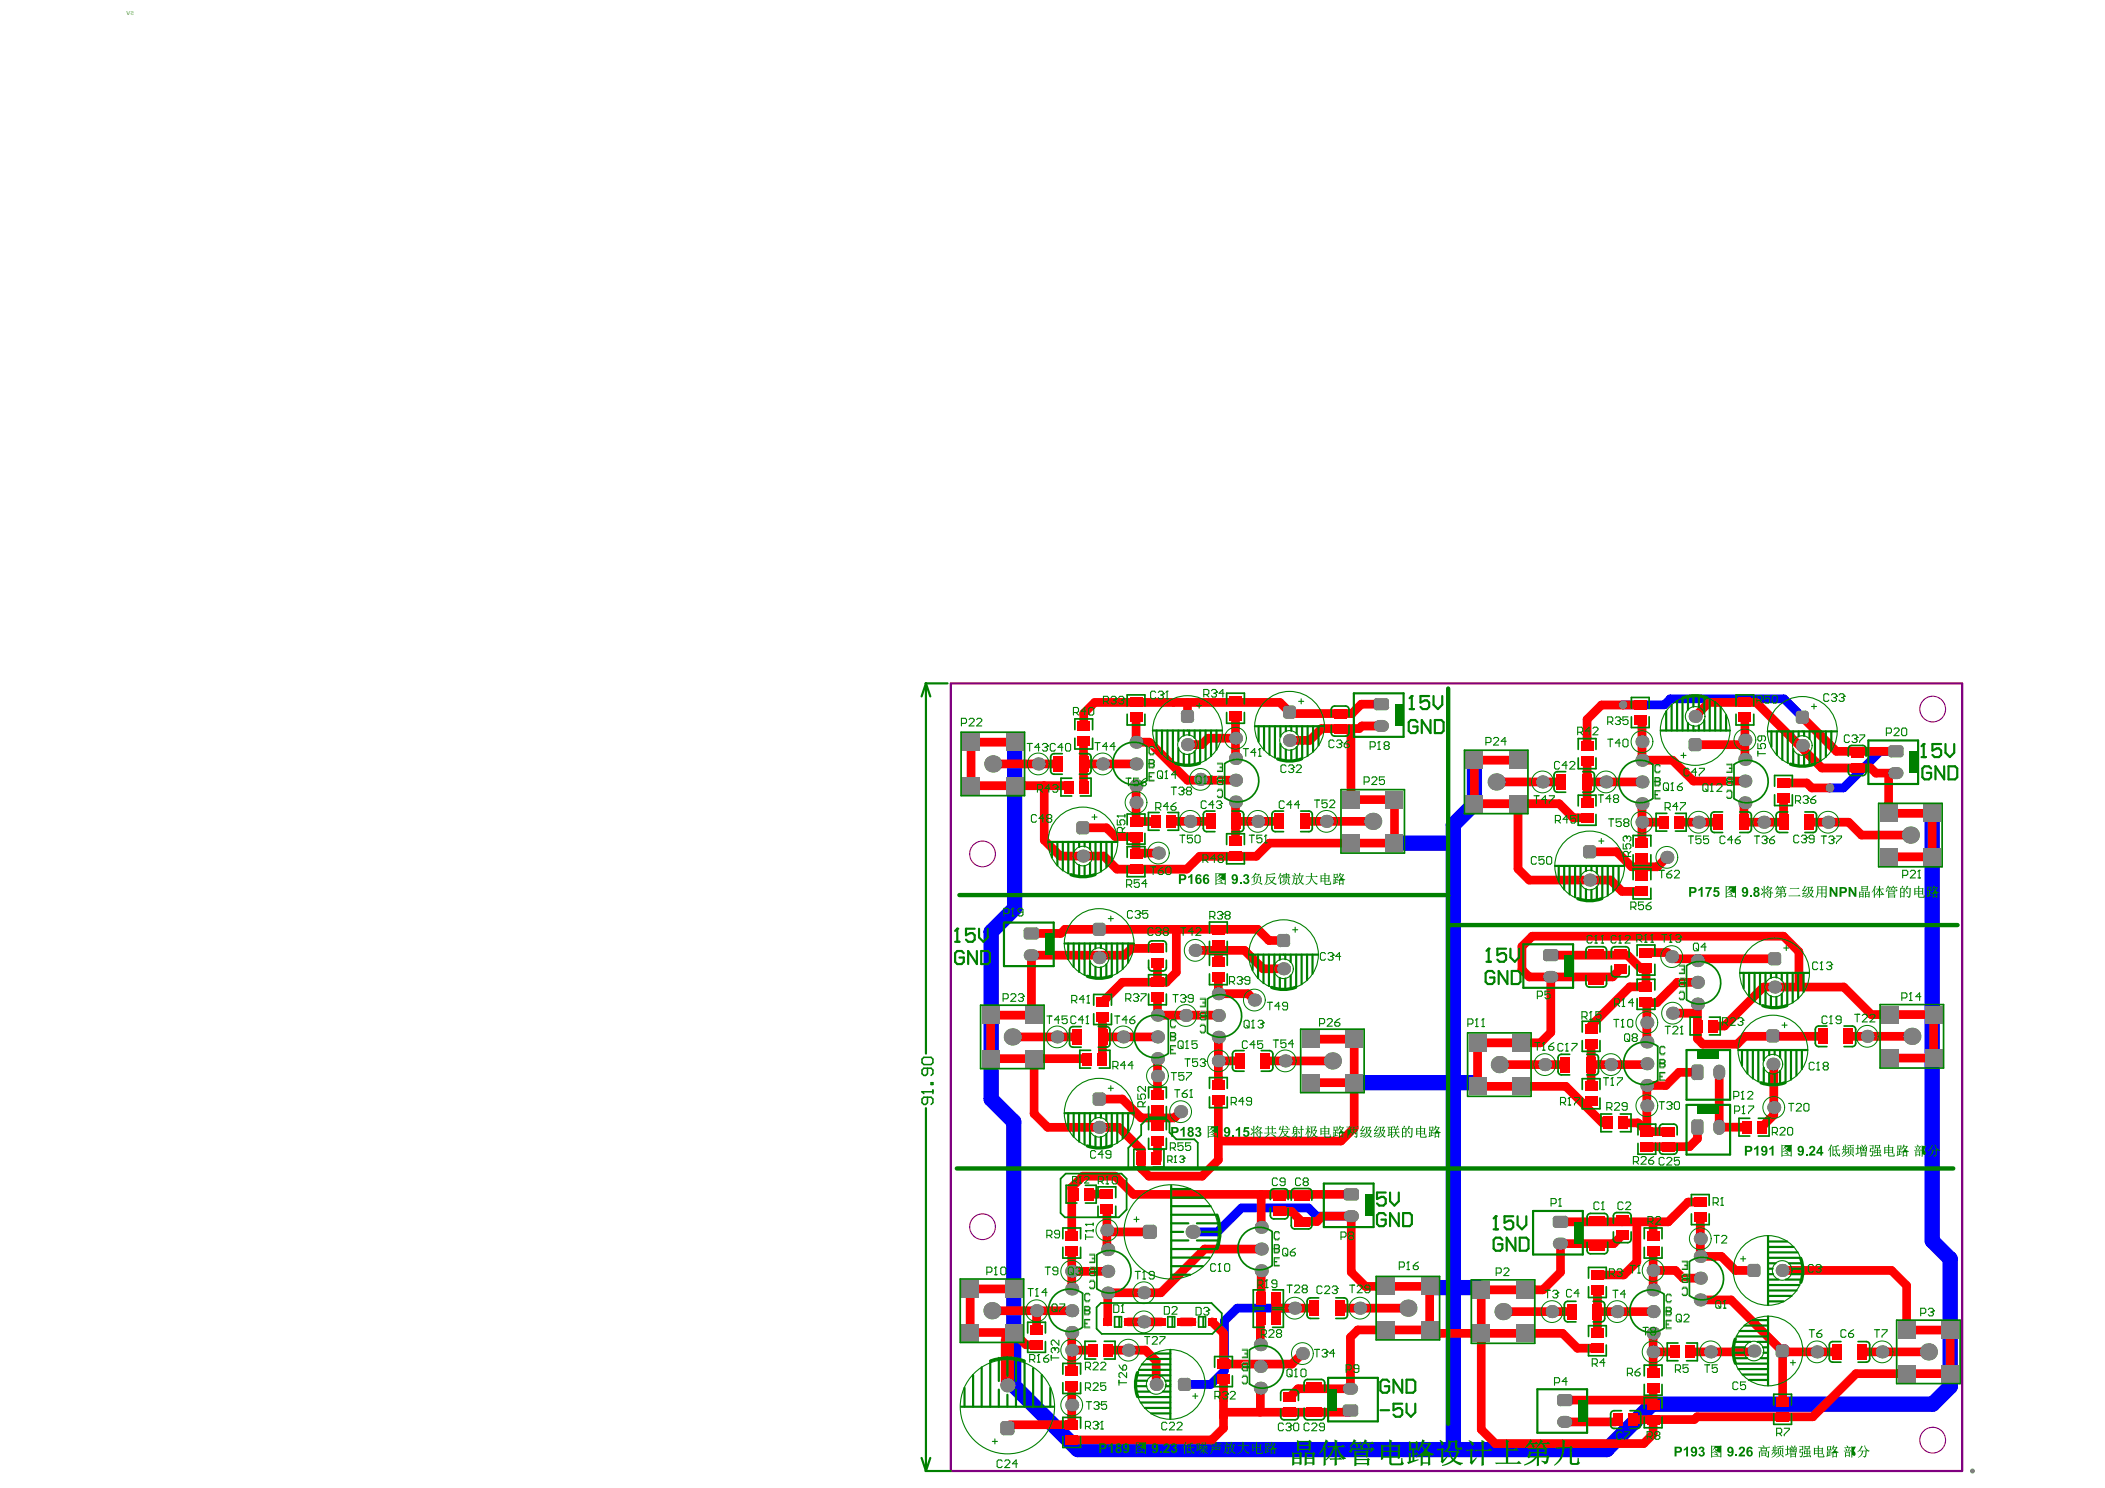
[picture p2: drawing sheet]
<svg xmlns="http://www.w3.org/2000/svg" width="297mm" height="210mm" viewBox="0 0 297 210" stroke-linecap="round" stroke-linejoin="round" font-family="sans-serif">
<path d="M134.2 96.4h142.7v111.1h-142.7z" fill="none" stroke="#800080" stroke-width=".31"/>
<g fill="none" stroke="#800080" stroke-width=".15">
<circle cx="272.7" cy="100" r="1.81"/>
<circle cx="138.6" cy="120.5" r="1.81"/>
<circle cx="138.6" cy="173" r="1.81"/>
<circle cx="272.7" cy="203.2" r="1.81"/>
</g>
<path d="M229 99.4h5.8l.9-.8h16l2.6 2.6M267.5 106h-2.2l-5.2 5.1h-1.9M190.7 171.6h-4.9l-1.2-1.2h-9.4l-3.4 3.4h-3.5M182.7 184.5h-8.1l-1.8 1.8v7.1l-2 1.9h-3.7" fill="none" stroke="#00f" stroke-width="1.2"/>
<path d="M143.2 104.7v23.4l-3.3 3.4v23.5l3.2 3.2v37.3l9 9h53v-51.2M196.8 118.9h7.9M208.1 107.2v6.2l-3 2.9v36.4M272.7 114.7v60.3l2.5 2.6v18l-2.5 2.5h-39.5l-6.5 6.4h-20.9M191.1 152.7h16.9l.5 .5M201.9 181.6h6.8" fill="none" stroke="#00f" stroke-width="2.2"/>
<g fill="#808080">
<circle cx="229" cy="99.4" r=".61"/>
<circle cx="258.2" cy="111.2" r=".61"/>
<circle cx="278.3" cy="207.5" r=".33"/>
<circle cx="146.5" cy="107.8" r=".92"/>
<circle cx="161.4" cy="186.5" r=".92"/>
<circle cx="149.2" cy="146.3" r=".92"/>
<circle cx="156.3" cy="179.3" r=".92"/>
<circle cx="156.3" cy="176.3" r=".92"/>
<circle cx="168.7" cy="134.1" r=".92"/>
<circle cx="181.1" cy="136.7" r=".92"/>
<circle cx="218" cy="150.2" r=".92"/>
<circle cx="235.2" cy="120.9" r=".92"/>
<circle cx="239.9" cy="183.4" r=".92"/>
<circle cx="239.9" cy="174.7" r=".92"/>
<circle cx="239.9" cy="180.3" r=".92"/>
<circle cx="239.9" cy="177.2" r=".92"/>
</g>
<path d="M242.6 158.8v.4" fill="none" stroke="#808080" stroke-width="1.7"/>
<g fill="#808080">
<path d="M246.6 178.8l.4-.5h1l.4 .5v.9l-.4 .4h-1l-.4-.4z" fill-rule="evenodd"/>
<path d="M180.2 132.2l.5-.5h.9l.4 .5v.9l-.4 .5h-.9l-.5-.5z" fill-rule="evenodd"/>
</g>
<g fill="#808080">
<path d="M248 178.3v.5zM248 178.3l.2 .1 .2 .4h-.4z"/>
<path d="M246.6 178.8h.4zM246.6 178.5l.4-.2v.5h-.4z"/>
<path d="M247 179.7v.4zM246.6 179.7h.4v.4h-.2z"/>
<path d="M248 179.7h.4zM248 179.7h.4l-.2 .4h-.2z"/>
<path d="M181.6 133.1h.4zM181.6 133.1h.4v.3l-.4 .2z"/>
<path d="M181.6 131.7v.5zM181.6 131.7l.2 .1 .2 .4h-.4z"/>
<path d="M180.2 132.2h.5zM180.3 132l.4-.3v.5h-.5z"/>
<path d="M180.7 133.1v.5zM180.2 133.1h.5v.5l-.3-.1z"/>
<circle cx="156.3" cy="182.4" r=".92"/>
<circle cx="161.4" cy="182.4" r=".92"/>
</g>
<path d="M242.6 151v.5" fill="none" stroke="#808080" stroke-width="1.7"/>
<circle cx="247.5" cy="190.6" r=".92" fill="#808080"/>
<path d="M145.3 134.7h.5" fill="none" stroke="#808080" stroke-width="1.7"/>
<g fill="#808080">
<path d="M219.5 135.2h.4zM219.5 135.2h.4l-.2 .3-.2 .1z"/>
<path d="M219.5 133.9v.4zM219.5 133.9h.2l.2 .4h-.4z"/>
<path d="M217.7 134.3h.5zM217.8 134.1l.4-.2v.4h-.5z"/>
<path d="M218.2 135.2v.4zM217.7 135.2h.5v.4l-.4-.2z"/>
<path d="M224.8 120.6h.4zM224.8 120.6h.4v.2l-.4 .3z"/>
<path d="M224.8 119.2v.5zM224.8 119.2l.4 .3v.2h-.4z"/>
<path d="M223.4 119.7h.5zM223.5 119.5l.4-.3v.5h-.5z"/>
<path d="M223.9 120.6v.5zM223.4 120.6h.5v.5l-.4-.3z"/>
<path d="M155.6 155.5h.4zM155.6 155.5h.4v.2l-.4 .3z"/>
<path d="M155.6 154.1v.5zM155.6 154.1l.4 .2v.3h-.4z"/>
<path d="M154.2 154.6h.4zM154.2 154.3l.4-.2v.5h-.4z"/>
<path d="M154.6 155.5v.5zM154.2 155.5h.4v.5l-.4-.3z"/>
<path d="M155.6 131.6h.4zM155.6 131.6h.4v.2l-.4 .2z"/>
<path d="M155.6 130.2v.4zM155.6 130.2l.4 .2v.2h-.4z"/>
<path d="M154.2 130.6h.4zM154.2 130.4l.4-.2v.4h-.4z"/>
<path d="M154.6 131.6v.4zM154.2 131.6h.4v.4l-.4-.2z"/>
<path d="M153.3 117.2h.4zM153.3 117.2h.4l-.2 .4-.2 .1z"/>
<path d="M153.3 115.9v.4zM153.3 115.9h.2l.2 .4h-.4z"/>
<path d="M151.9 116.3h.4zM151.9 116.1l.4-.2v.4h-.4z"/>
<path d="M152.3 117.2v.5zM151.9 117.2h.4v.5l-.4-.2z"/>
<path d="M166.7 195.8v.4zM166.2 195.8h.5v.4h-.2z"/>
<path d="M167.6 195.8h.5zM167.6 195.8h.5l-.3 .4h-.2z"/>
<path d="M167.6 194.4v.4zM167.6 194.4h.2l.3 .4h-.5z"/>
<path d="M166.2 194.8h.5zM166.3 194.6l.4-.2v.4h-.5z"/>
<path d="M168 101.5h.5zM168 101.5h.5l-.1 .2-.4 .3z"/>
<path d="M168 100.1v.5zM168 100.1l.4 .3 .1 .2h-.5z"/>
<path d="M166.6 100.6h.5zM166.7 100.4l.4-.3v.5h-.5z"/>
<path d="M167.1 101.5v.5zM166.6 101.5h.5v.5l-.4-.3z"/>
<path d="M195.6 99.8h.4zM195.6 99.8h.4l-.1 .2-.3 .2z"/>
<path d="M195.6 98.5v.4zM195.6 98.5h.2l.2 .4h-.4z"/>
<path d="M193.8 98.9h.5zM193.9 98.7l.4-.2v.4h-.5z"/>
<path d="M194.3 99.8v.4zM193.8 99.8h.5v.4l-.4-.2z"/>
<circle cx="160.3" cy="107.8" r=".92"/>
<circle cx="155.6" cy="107.8" r=".92"/>
<circle cx="166.6" cy="156.8" r=".92"/>
<circle cx="174.3" cy="110.1" r=".92"/>
<circle cx="217.7" cy="110.3" r=".92"/>
<circle cx="226.6" cy="110.3" r=".92"/>
<circle cx="232.4" cy="147" r=".92"/>
<circle cx="235.9" cy="134.9" r=".92"/>
<circle cx="231.7" cy="110.3" r=".92"/>
<circle cx="246.2" cy="110.2" r=".92"/>
<circle cx="254.3" cy="105.2" r=".92"/>
<circle cx="140" cy="184.9" r="1.21"/>
<circle cx="140.1" cy="107.8" r="1.21"/>
<circle cx="146.3" cy="184.9" r=".92"/>
<circle cx="156.2" cy="173.5" r=".92"/>
<circle cx="155.1" cy="159" r=".92"/>
<circle cx="158.5" cy="146.3" r=".92"/>
<circle cx="155.1" cy="135.1" r=".92"/>
<circle cx="152.8" cy="120.8" r=".92"/>
<circle cx="160.3" cy="104.7" r=".92"/>
<circle cx="160.3" cy="110.8" r=".92"/>
<circle cx="163.2" cy="195.3" r=".92"/>
<circle cx="168.3" cy="173.8" r="1"/>
<circle cx="163.3" cy="146.3" r=".92"/>
<circle cx="163.3" cy="149.3" r=".92"/>
<circle cx="167.3" cy="143.2" r=".92"/>
<circle cx="163.5" cy="120.3" r=".92"/>
<circle cx="167.9" cy="115.9" r=".92"/>
<circle cx="167.6" cy="105" r=".92"/>
<circle cx="169.4" cy="109.9" r=".92"/>
<circle cx="177.9" cy="195.8" r=".92"/>
<circle cx="177.9" cy="192.8" r=".92"/>
<circle cx="177.9" cy="189.7" r=".92"/>
<circle cx="178" cy="173.1" r=".92"/>
<circle cx="178" cy="176.2" r=".92"/>
<circle cx="178" cy="179.3" r=".92"/>
<circle cx="177" cy="141.1" r=".92"/>
<circle cx="177.5" cy="115.9" r=".92"/>
<circle cx="174.3" cy="107" r=".92"/>
<circle cx="174.3" cy="104.1" r=".92"/>
<circle cx="182.7" cy="184.5" r=".92"/>
<circle cx="188" cy="149.7" r="1.21"/>
<circle cx="187.2" cy="115.9" r=".92"/>
<circle cx="198.7" cy="184.5" r="1.21"/>
<circle cx="193.7" cy="115.9" r="1.21"/>
<circle cx="212.1" cy="185" r="1.21"/>
<circle cx="219" cy="185" r=".92"/>
</g>
<g fill="#808080">
<path d="M217.7 134.3l.5-.4h1.3l.4 .4v.9l-.4 .4h-1.3l-.5-.4z" fill-rule="evenodd"/>
<path d="M223.4 119.7l.5-.5h.9l.4 .5v.9l-.4 .5h-.9l-.5-.5z" fill-rule="evenodd"/>
<path d="M135.7 186.8h2.4v2.4h-2.4z" fill-rule="evenodd"/>
<path d="M138.6 148.1h2.4v2.5h-2.4z" fill-rule="evenodd"/>
<path d="M135.8 109.6h2.4v2.4h-2.4z" fill-rule="evenodd"/>
<path d="M135.8 103.5h2.4v2.4h-2.4z" fill-rule="evenodd"/>
<path d="M141.8 186.8h2.5v2.4h-2.5z" fill-rule="evenodd"/>
<path d="M144.7 148.1h2.4v2.5h-2.4z" fill-rule="evenodd"/>
<path d="M142 109.6h2.4v2.4h-2.4z" fill-rule="evenodd"/>
<path d="M142 103.5h2.4v2.4h-2.4z" fill-rule="evenodd"/>
<path d="M154.2 154.6l.4-.5h1l.4 .5v.9l-.4 .5h-1l-.4-.5z" fill-rule="evenodd"/>
<path d="M154.2 130.6l.4-.4h1l.4 .4v1l-.4 .4h-1l-.4-.4z" fill-rule="evenodd"/>
<path d="M151.9 116.3l.4-.4h1l.4 .4v.9l-.4 .5h-1l-.4-.5z" fill-rule="evenodd"/>
<path d="M166.2 194.8l.5-.4h.9l.5 .4v1l-.5 .4h-.9l-.5-.4z" fill-rule="evenodd"/>
<path d="M166.6 100.6l.5-.5h.9l.5 .5v.9l-.5 .5h-.9l-.5-.5z" fill-rule="evenodd"/>
<path d="M183.7 145.4h2.5v2.4h-2.5z" fill-rule="evenodd"/>
<path d="M194.4 186.4h2.4v2.4h-2.4z" fill-rule="evenodd"/>
<path d="M195.6 117.7h2.4v2.4h-2.4z" fill-rule="evenodd"/>
<path d="M193.8 98.9l.5-.4h1.3l.4 .4v.9l-.4 .4h-1.3l-.5-.4z" fill-rule="evenodd"/>
<path d="M207.8 186.9h2.4v2.4h-2.4z" fill-rule="evenodd"/>
<path d="M207.3 145.9h2.4v2.4h-2.4z" fill-rule="evenodd"/>
<path d="M206.8 106h2.5v2.4h-2.5z" fill-rule="evenodd"/>
<path d="M214 186.9h2.4v2.4h-2.4z" fill-rule="evenodd"/>
<path d="M213.4 145.9h2.5v2.4h-2.5z" fill-rule="evenodd"/>
</g>
<path d="M218.6 137.8h.5" fill="none" stroke="#808080" stroke-width="1.7"/>
<g fill="#808080">
<path d="M213 106h2.4v2.4h-2.4z" fill-rule="evenodd"/>
<path d="M253.4 100.7l.5-.4h.9l.5 .4v.9l-.5 .5h-.9l-.5-.5z" fill-rule="evenodd"/>
<path d="M265.5 148h2.4v2.5h-2.4z" fill-rule="evenodd"/>
<path d="M265.3 119.7h2.4v2.4h-2.4z" fill-rule="evenodd"/>
<path d="M265.3 113.5h2.4v2.4h-2.4z" fill-rule="evenodd"/>
</g>
<g fill="#808080">
<path d="M254.8 101.6h.5zM254.8 101.6h.5l-.1 .3-.4 .2z"/>
<path d="M254.8 100.3v.4zM254.8 100.3l.4 .2 .1 .2h-.5z"/>
<path d="M253.4 100.7h.5zM253.5 100.5l.4-.2v.4h-.5z"/>
<path d="M253.9 101.6v.5zM253.4 101.6h.5v.5l-.4-.2z"/>
<circle cx="228.2" cy="185" r=".92"/>
<circle cx="227.3" cy="150.2" r=".92"/>
<circle cx="224.3" cy="124.1" r=".92"/>
<circle cx="233.3" cy="185" r=".92"/>
<circle cx="233.3" cy="188.1" r=".92"/>
<circle cx="233.3" cy="179.2" r=".92"/>
<circle cx="232.4" cy="153.1" r=".92"/>
<circle cx="232.4" cy="156" r=".92"/>
<circle cx="232.4" cy="150.1" r=".92"/>
<circle cx="232.4" cy="144.3" r=".92"/>
<circle cx="231.7" cy="116" r=".92"/>
<circle cx="231.7" cy="107.2" r=".92"/>
<circle cx="231.7" cy="104.6" r=".92"/>
<circle cx="246.2" cy="107.1" r=".92"/>
<circle cx="246.2" cy="104.4" r=".92"/>
<circle cx="251.5" cy="179.2" r=".92"/>
<circle cx="258" cy="116" r=".92"/>
<circle cx="263.5" cy="146.2" r=".92"/>
</g>
<path d="M267.3 109.1h.5" fill="none" stroke="#808080" stroke-width="1.7"/>
<g fill="#808080">
<path d="M266.4 105.6l.5-.5h1.3l.4 .5v.8l-.4 .4h-1.3l-.5-.4z" fill-rule="evenodd"/>
<path d="M274 192.6h2.4v2.4h-2.4z" fill-rule="evenodd"/>
<path d="M274 186.4h2.4v2.4h-2.4z" fill-rule="evenodd"/>
<path d="M271.6 148h2.5v2.5h-2.5z" fill-rule="evenodd"/>
<path d="M271.4 119.7h2.5v2.4h-2.5z" fill-rule="evenodd"/>
<path d="M271.4 113.5h2.5v2.4h-2.5z" fill-rule="evenodd"/>
<path d="M135.7 180.6h2.4v2.4h-2.4z" fill-rule="evenodd"/>
<path d="M138.6 142h2.4v2.4h-2.4z" fill-rule="evenodd"/>
<path d="M141.8 180.6h2.5v2.4h-2.5z" fill-rule="evenodd"/>
<path d="M144.5 131.3l.4-.5h1.3l.4 .5v.8l-.4 .4h-1.3l-.4-.4z" fill-rule="evenodd"/>
<path d="M144.7 142h2.4v2.4h-2.4z" fill-rule="evenodd"/>
<path d="M183.7 151.5h2.5v2.4h-2.5z" fill-rule="evenodd"/>
<path d="M194.4 180.3h2.4v2.4h-2.4z" fill-rule="evenodd"/>
<path d="M195.6 111.6h2.4v2.4h-2.4z" fill-rule="evenodd"/>
</g>
<g fill="#808080">
<path d="M268.2 106.4h.4zM268.2 106.4h.4l-.2 .4h-.2z"/>
<path d="M268.2 105.1v.5zM268.2 105.1l.4 .3v.2h-.4z"/>
<path d="M266.4 105.6h.5zM266.5 105.4l.4-.3v.5h-.5z"/>
<path d="M266.9 106.4v.4zM266.4 106.4h.5v.4l-.4-.2z"/>
<path d="M146.2 132.1h.4zM146.2 132.1h.4v.2l-.4 .2z"/>
<path d="M146.2 130.8v.5zM146.2 130.8l.2 .1 .2 .4h-.4z"/>
<path d="M144.5 131.3h.4zM144.5 131l.4-.2v.5h-.4z"/>
<path d="M144.9 132.1v.4zM144.5 132.1h.4v.4l-.4-.2z"/>
<circle cx="159.2" cy="190.5" r=".92"/>
<circle cx="160.3" cy="113.2" r=".92"/>
<circle cx="163.3" cy="151.8" r=".92"/>
<circle cx="163.3" cy="143.2" r=".92"/>
<circle cx="174.3" cy="113.1" r=".92"/>
<circle cx="183.8" cy="190.9" r=".92"/>
</g>
<path d="M194.7 102.4h.5" fill="none" stroke="#808080" stroke-width="1.7"/>
<g fill="#808080">
<path d="M207.3 152h2.4v2.5h-2.4z" fill-rule="evenodd"/>
<path d="M207.8 180.7h2.4v2.5h-2.4z" fill-rule="evenodd"/>
<path d="M206.8 112.2h2.5v2.4h-2.5z" fill-rule="evenodd"/>
<path d="M213.4 152h2.5v2.5h-2.5z" fill-rule="evenodd"/>
<path d="M214 180.7h2.4v2.5h-2.4z" fill-rule="evenodd"/>
<path d="M213 112.2h2.4v2.4h-2.4z" fill-rule="evenodd"/>
<path d="M250.6 190.1l.4-.4h.9l.5 .4v.9l-.5 .5h-.9l-.4-.5z" fill-rule="evenodd"/>
<path d="M265.5 141.9h2.4v2.4h-2.4z" fill-rule="evenodd"/>
<path d="M271.6 141.9h2.5v2.4h-2.5z" fill-rule="evenodd"/>
<path d="M181 100l.5-.5h.9l.5 .5v.9l-.5 .5h-.9l-.5-.5z" fill-rule="evenodd"/>
</g>
<g fill="#808080">
<path d="M251 191v.5zM250.6 191h.4v.5l-.4-.2z"/>
<path d="M251.9 191h.5zM251.9 191h.5l-.1 .3-.4 .2z"/>
<path d="M251.9 189.7v.4zM251.9 189.7l.4 .2 .1 .2h-.5z"/>
<path d="M250.6 190.1h.4zM250.6 189.9l.4-.2v.4h-.4z"/>
<path d="M182.4 100.9h.5zM182.4 100.9h.5l-.2 .4-.3 .1z"/>
<path d="M182.4 99.5v.5zM182.4 99.5l.3 .1 .2 .4h-.5z"/>
<path d="M181 100h.5zM181.1 99.8l.4-.3v.5h-.5z"/>
<path d="M181.5 100.9v.5zM181 100.9h.5v.5l-.2-.1z"/>
<circle cx="233.3" cy="190.7" r=".92"/>
<circle cx="233.3" cy="181.9" r=".92"/>
<circle cx="231.7" cy="113.4" r=".92"/>
<circle cx="236" cy="142.9" r=".92"/>
<circle cx="241.4" cy="190.7" r=".92"/>
<circle cx="246.2" cy="113.3" r=".92"/>
<circle cx="256.4" cy="190.7" r=".92"/>
<circle cx="265.6" cy="190.7" r=".92"/>
<circle cx="272.1" cy="190.7" r="1.21"/>
<circle cx="171.9" cy="149.7" r=".92"/>
<circle cx="181.4" cy="149.7" r=".92"/>
</g>
<path d="M190.4 171.6h.5" fill="none" stroke="#808080" stroke-width="1.7"/>
<g fill="#808080">
<path d="M162.7 172.8v.5zM162.7 172.8h.3l.2 .5h-.5z"/>
<path d="M161.2 173.3h.5zM161.3 173l.4-.2v.5h-.5z"/>
<path d="M161.7 174.3v.5zM161.2 174.3h.5v.5l-.4-.3z"/>
<path d="M162.7 174.3h.5zM162.7 174.3h.5l-.2 .4-.3 .1z"/>
<path d="M189.5 198.5h.4zM189.5 198.3l.4-.2v.4h-.4z"/>
<path d="M189.9 199.4v.4zM189.5 199.4h.4v.4h-.2z"/>
<path d="M191.2 199.4h.4zM191.2 199.4h.4l-.2 .4h-.2z"/>
<path d="M191.2 198.1v.4zM191.2 198.1l.2 .1 .2 .3h-.4z"/>
<circle cx="142.2" cy="195.4" r="1"/>
<circle cx="142.9" cy="146.3" r="1.21"/>
<circle cx="151.2" cy="198.2" r=".92"/>
<circle cx="151.2" cy="184.9" r=".92"/>
<circle cx="151.2" cy="188" r=".92"/>
<circle cx="151.2" cy="179.3" r=".92"/>
<circle cx="171.9" cy="146.3" r=".92"/>
<circle cx="171.9" cy="143.2" r=".92"/>
<circle cx="171.9" cy="140.2" r=".92"/>
<circle cx="182" cy="104.4" r=".92"/>
</g>
<g fill="#808080">
<path d="M161.2 173.3l.5-.5h1l.5 .5v1l-.5 .5h-1l-.5-.5z" fill-rule="evenodd"/>
<path d="M189.5 198.5l.4-.4h1.3l.4 .4v.9l-.4 .4h-1.3l-.4-.4z" fill-rule="evenodd"/>
</g>
<path d="M190.3 195.9h.5" fill="none" stroke="#808080" stroke-width="1.7"/>
<g fill="#808080">
<path d="M219.7 197.1l.4-.4h1.4l.4 .4v.8l-.4 .5h-1.4l-.4-.5z" fill-rule="evenodd"/>
<path d="M200.5 186.4h2.5v2.4h-2.5z" fill-rule="evenodd"/>
</g>
<g fill="#808080">
<path d="M221.5 197.9h.4zM221.5 197.9h.4l-.1 .2-.3 .3z"/>
<path d="M221.5 196.7v.4zM221.5 196.7l.3 .2 .1 .2h-.4z"/>
<path d="M219.7 197.1h.4zM219.8 196.9l.3-.2v.4h-.4z"/>
<path d="M220.1 197.9v.5zM219.7 197.9h.4v.5l-.2-.1z"/>
<circle cx="191.9" cy="184.5" r=".92"/>
</g>
<path d="M220 175.4h.4" fill="none" stroke="#808080" stroke-width="1.7"/>
<g fill="#808080">
<path d="M189.6 168.1l.4-.5h1.3l.5 .5v.8l-.5 .4h-1.3l-.4-.4z" fill-rule="evenodd"/>
<path d="M189.9 145.4h2.4v2.4h-2.4z" fill-rule="evenodd"/>
<path d="M189.4 117.7h2.4v2.4h-2.4z" fill-rule="evenodd"/>
<path d="M238.7 158.3l.4-.4h.9l.4 .4v1.4l-.4 .4h-.9l-.4-.4z" fill-rule="evenodd"/>
<path d="M249.3 145.7l.4-.5h.9l.5 .5v.9l-.5 .4h-.9l-.4-.4z" fill-rule="evenodd"/>
<path d="M249.5 134.8l.5-.5h.9l.4 .5v.9l-.4 .5h-.9l-.5-.5z" fill-rule="evenodd"/>
<path d="M238.3 104.6l.4-.5h1l.4 .5v.9l-.4 .5h-1l-.4-.5z" fill-rule="evenodd"/>
<path d="M267.8 192.6h2.5v2.4h-2.5z" fill-rule="evenodd"/>
<path d="M267.8 186.4h2.5v2.4h-2.5z" fill-rule="evenodd"/>
<path d="M141.2 201l.5-.5h1l.5 .5v1l-.5 .5h-1l-.5-.5z" fill-rule="evenodd"/>
</g>
<g fill="#808080">
<path d="M191.3 168.9h.5zM191.3 168.9h.5l-.2 .4h-.3z"/>
<path d="M191.3 167.6v.5zM191.3 167.6l.3 .1 .2 .4h-.5z"/>
<path d="M189.6 168.1h.4zM189.6 167.9l.4-.3v.5h-.4z"/>
<path d="M190 168.9v.4zM189.6 168.9h.4v.4l-.4-.2z"/>
<path d="M240 157.9v.4zM240 157.9l.2 .1 .2 .3h-.4z"/>
<path d="M238.7 158.3h.4zM238.7 158.1l.4-.2v.4h-.4z"/>
<path d="M239.1 159.7v.4zM238.7 159.7h.4v.4l-.4-.2z"/>
<path d="M240 159.7h.4zM240 159.7h.4l-.1 .2-.3 .2z"/>
<path d="M250.6 146.6h.5zM250.6 146.6h.5l-.2 .4h-.3z"/>
<path d="M250.6 145.2v.5zM250.6 145.2l.4 .2 .1 .3h-.5z"/>
<path d="M249.3 145.7h.4zM249.3 145.4l.4-.2v.5h-.4z"/>
<path d="M249.7 146.6v.4zM249.3 146.6h.4v.4h-.2z"/>
<path d="M250.9 135.7h.4zM250.9 135.7h.4l-.2 .4-.2 .1z"/>
<path d="M250.9 134.3v.5zM250.9 134.3l.4 .3v.2h-.4z"/>
<path d="M249.5 134.8h.5zM249.6 134.6l.4-.3v.5h-.5z"/>
<path d="M250 135.7v.5zM249.5 135.7h.5v.5l-.3-.1z"/>
<path d="M238.3 104.6h.4zM238.3 104.4l.4-.3v.5h-.4z"/>
<path d="M238.7 105.5v.5zM238.3 105.5h.4v.5l-.2-.1z"/>
<path d="M239.7 105.5h.4zM239.7 105.5h.4l-.2 .4-.2 .1z"/>
<path d="M239.7 104.1v.5zM239.7 104.1l.4 .3v.2h-.4z"/>
<path d="M141.2 201h.5zM141.2 200.7l.5-.2v.5h-.5z"/>
<path d="M141.7 202v.5zM141.2 202h.5v.5l-.5-.3z"/>
<path d="M142.7 202h.5zM142.7 202h.5l-.1 .2-.4 .3z"/>
<path d="M142.7 200.5v.5zM142.7 200.5l.4 .2 .1 .3h-.5z"/>
<circle cx="211.6" cy="150.2" r="1.21"/>
<circle cx="211.1" cy="110.3" r="1.21"/>
<circle cx="250.3" cy="156.2" r=".92"/>
<circle cx="250.2" cy="150.1" r=".92"/>
<circle cx="250.4" cy="139.2" r=".92"/>
<circle cx="239.5" cy="138.6" r=".92"/>
<circle cx="239.5" cy="135.5" r=".92"/>
<circle cx="239.7" cy="116" r=".92"/>
<circle cx="248.9" cy="116" r=".92"/>
<circle cx="239.2" cy="101.1" r=".92"/>
<circle cx="269.8" cy="146.2" r="1.21"/>
<circle cx="269.6" cy="117.8" r="1.21"/>
<circle cx="151.2" cy="190.5" r=".92"/>
<circle cx="151.2" cy="181.8" r=".92"/>
</g>
<path d="M220.6 200.6h.5" fill="none" stroke="#808080" stroke-width="1.7"/>
<g fill="#808080">
<path d="M219.1 171.9l.4-.4h1.4l.4 .4v.9l-.4 .4h-1.4l-.4-.4z" fill-rule="evenodd"/>
<path d="M200.5 180.3h2.5v2.4h-2.5z" fill-rule="evenodd"/>
<path d="M189.9 151.5h2.4v2.4h-2.4z" fill-rule="evenodd"/>
<path d="M189.4 111.6h2.4v2.4h-2.4z" fill-rule="evenodd"/>
<path d="M238.7 150.6l.4-.4h.9l.4 .4v1.3l-.4 .5h-.9l-.4-.5z" fill-rule="evenodd"/>
</g>
<g fill="#808080">
<path d="M220.9 172.8h.4zM220.9 172.8h.4l-.2 .3-.2 .1z"/>
<path d="M220.9 171.5v.4zM220.9 171.5l.3 .2 .1 .2h-.4z"/>
<path d="M219.1 171.9h.4zM219.2 171.7l.3-.2v.4h-.4z"/>
<path d="M219.5 172.8v.4zM219.1 172.8h.4v.4l-.3-.2z"/>
<path d="M240 150.2v.4zM240 150.2l.3 .2 .1 .2h-.4z"/>
<path d="M238.7 150.6h.4zM238.7 150.4l.4-.2v.4h-.4z"/>
<path d="M239.1 151.9v.5zM238.7 151.9h.4v.5l-.2-.1z"/>
<path d="M240 151.9h.4zM240 151.9h.4l-.2 .4-.2 .1z"/>
<circle cx="239.5" cy="141.6" r=".92"/>
</g>
<g fill="none" stroke="#f00" stroke-width="1.2">
<path d="M160.3 99.1h-5.8l-1.6 1.5M165.6 99.1h2v2M192.1 99.3h2.8M229 99.4l-3 .1-2 2M241.2 99.1h6.6M137 104.7v6.1M143.2 110.8h7.4M147.4 118.5l2.2 2.3M152.8 116.8h3.3l1.3 1.2h2.9v2.5M152.9 104.6v6.4M152.9 107.8h7.4M162.2 104.7l5.4 5.4"/>
<path d="M170.5 104.1l-.9 .9h-2M174.3 104.1v2.9M179.1 118.9l-1.8 1.9h-3M182 100.5l.2 .2h6.9M182 104.4h2.8M186.5 102.8h2.6M190.6 102.9v9.9M194.9 102.4h-2.7l-.4 .4M208.1 107.2v6.2M222 115.4h2M223.9 110.3h.1M224 107.4v2.9"/>
<path d="M231.7 104.6v2.6h4.3l3 3M231.7 113.4v5.5M231.7 116h3.1M246.1 113.4v2.6M246.2 104.4v2.7M251.7 110.5h3.3l.7 .6h2.5M262.1 108.3h1.9M266.5 109.7v5M150.3 131.1l-.6 .6h-4.2M152.8 120.8h3M157.6 122.6h2.7M158.4 138.6l-2.8 2.7"/>
<path d="M159.7 133.8l-1 .9M166 131.1v6l-1.4 1.5h-1.3v-2.7M171.9 137.8v2.4h4.2l.9 .9M171.9 133.2v2.5M171.9 134.1h3.7l2.6 2.6M214.8 133.5v3.3l1 1h3M224.3 120.2h3.8M224.3 124.1h3l1.6 1.6M228.6 136.7l-1 1.1M231.4 136.5h.9v2.7M231.7 122.3h2.2M232.3 134.4h3l.9 .8"/>
<path d="M236.7 138.6l-2.9 2.8h-1.4v5.6M253.8 134.2v5M139.8 143.2v6.1M145.9 157.1l1.9 1.9M155.1 159h2.8M155.1 155h3.3M155.6 143.5v5.9M163.3 140.7v2.5M163.3 149.3v5M163.3 156.5v2.4M166.6 156.8l-.9 .9h-2.4M171.9 146.3v3.4h3.1"/>
<path d="M191.1 146.6v12.5M208.5 147.1v6.1M211.6 150.2h6.4M218.8 145.6l-1.4 1.5h-2.8M224.5 150.2h.1M224.5 144.7v.4M224.5 147.2v3M231.1 158.4l1.3 1.2M232.4 159.6h3M235.1 153.1h-2.7v6.5M236 142.9h3.4M239.5 141.6v4.9l.8 .8"/>
<path d="M239.5 144.7h.1M239.5 159v1.6M241.7 144.7h1.6M242.6 151.3v7.7h3.9M246.2 146.2l-1.1 1.1M250.2 150.1l.1 .1v7.1M264.1 143.1h2.6M151.2 167.5v6.8M151.2 176.4v5.4M152.8 165.9h4.6l2.5 2.6M153.7 168.5h2.6M156.2 170.6v5.5"/>
<path d="M161.1 162.2v2.7M162.1 165.9h7.5M163.3 161v2.6M178 168.5v4.6M178 179.3v3.8M183.7 172.3h2.2M185.1 168.5h5.1M190.7 171.6v7.9M220.2 175.4v4.1M225.4 179.8h3.7M228.9 174.2l-1.2 1.2M231 172.7v5.3"/>
<path d="M232.4 161.8h6M233.3 172.5v1.8M233.3 176.4v5.5M233.3 179.2h3.1l1.1 1.1M239.9 171.7v5.5M242.9 177.2l2 2h2.6M136.9 181.8v6.2M143.1 188l1.7 1.7h1.5M146.3 184.9v2.7M151.2 188v5.4M151.2 195.5v5.5M156.3 190.5h2.9"/>
<path d="M156.3 182.4v4.1M163.2 192v3.3M166.7 186.5h1.5M172.6 194.5v5.4M177.9 186v3.7M177.9 195.8v3.4M180 183.2v2.8M183.2 195.9l-1.2 1.2M190.6 188.6v7.3M191.6 187.6h4M192.7 181.5h2.9M202.2 188.1h6.8"/>
<path d="M212.1 185h6.9M215.2 181.9h2.5M222.6 190.2h2.8M225.4 185h.1M225.4 182v6.1M233.3 188.1v5.5M233.3 195.7v2.5M233.3 190.7h3M241.4 190.7h6M251.5 199.9h4.3M251.8 190.2l.5 .5h4.1M269 181.3v6.3"/>
<path d="M233.3 200.3v2l-1.4 1.3"/>
</g>
<circle cx="260.8" cy="146.2" r=".61" fill="#f00"/>
<g fill="none" stroke="#f00" stroke-width="1.2">
<path d="M160.3 99.1h5.3M167.6 99.1h13l1.4 1.4M192.1 99.3l-1.3 1.4h-1.7M229 99.5h2.5M241.2 99.1l-2 2M247.8 99.1l9.3 9.2h5M137 110.8h6.2M137 104.7h6.2M140.1 107.8h9.2M147.4 110.8v7.7M152.9 100.6v1.9M160.3 101.2v3.5h1.9"/>
<path d="M160.3 110.8v5.1h2.8M165.2 115.9h5.6M167.6 110.1h6.7M174.3 101v3.1h-3.8M174.3 113.1v5.6M174.5 115.9h6M184.1 115.9h9.6M186.5 102.8l-1.7 1.6M189.1 102.8h2.7M190.6 112.8h6.2v6.1h-17.7M208.1 107.2h6.1M208.1 113.4h11.9l2 2"/>
<path d="M211.1 110.3h9.2M214.2 113.4v9.2l1.6 1.5h8.5M224 101.5v3.8M231.7 110.3h-7.7v2.9M231.7 101.8v2.8M236.9 116h5.6M239 110.2h7.2M239.2 105h6.4M246.2 101.2v3.2M251.7 112.6v3.4h-5.6M254.3 101.2l4.8 4.8h8.4M255.3 116h5.6l1.8 1.8h6.9"/>
<path d="M264 108.3l.7 .8h2.8M266.5 114.7h6.2v6.2h-6.2M149.6 120.8h3.2M150.3 131.1h27.2l1.6 1.6h2M155.8 120.8l1.8 1.8M158.4 138.6h4.9M158.7 134.7h-13.2v8.1M159.7 133.8h3.6M160.5 120.3h3M168.7 134.1h3.2M174.3 120.8h-5l-1.8 1.8h-7.2M178.2 136.7h2.9"/>
<path d="M214.8 133.5l1.4-1.4h35.5l2.1 2.1M218.8 134.7h10.9l1.7 1.8M227.6 137.8h-8.8v7.8M228.1 120.2l2.1 2.1h1.5M228.9 125.7h2.8M231.7 121v2.6M232.3 139.2h-2.3l-5.5 5.5M235.2 120.9l-1.3 1.4M236.2 135.2h14.2M236.7 138.6h2.8M139.8 149.3h13.6M139.8 143.2h6.1"/>
<path d="M142.9 146.3h9.1M145.9 149.3v7.8M147.8 159h7.3M155.6 146.3h7.7M157.9 159l3.2 3.2M158.4 155l2.6 2.7h2.3M163.3 143.2h8.6M171.9 149.7v3.4M171.9 155.2v8.4l-2.3 2.3M178.6 149.7h9.4M184.9 146.6h6.2M184.9 152.7h6.2"/>
<path d="M191.1 159.1l-1.9 1.9h-17.3M208.5 147.1h6.1M208.5 153.2h12.5l5.1 5.2M218 150.2h2.9M229.1 158.4h2M232.3 150.2h-7.8v3M239.5 151.3h-2.6l-1.8 1.8M240.3 147.3h4.8M246.2 146.2h11M250.3 157.3l-1.7 1.7M260.8 146.2h9M264.1 143.1l-3.9-3.9h-11.4l-5.5 5.5"/>
<path d="M266.7 143.1h6.2v6.2h-6.2M151.2 179.3h5.1M152.8 165.9l-1.6 1.6M156.4 173.8h5.8M159.9 168.5h25.2M161.1 164.9l1 1M178 176.2h-8l-6.2 6.2h-7.4M180.5 170.9h1.7l1.5 1.4M190.7 171.6h-4.1l-.7 .7M190.7 179.5l2 2M220.2 179.5l-2.5 2.4M220.2 175.4h7.5"/>
<path d="M231 178l-1.9 1.8M239.5 160.6l-1.1 1.2M239.9 169.6h-1.7l-2.8 2.8h-15.2M239.9 177.2h3M251.5 179.2h15.4l2.1 2.1M136.9 181.8h6.2M136.9 188h6.2M140 184.9h11.2M151.2 190.5h3M159.2 186.5h4.6M159.2 190.5h2.4l1.6 1.5M171.1 186.5l1.5 1.6v4.3h9.7l1.5-1.5"/>
<path d="M172.6 199.9v1.6l-1.6 1.6h-19.8M172.8 199.2h17.5M180.3 184.5h5.2M183.2 195.9h7.4M189.1 184.5h9.6M191.6 187.6l-1 1M195.6 181.5h6.1v6.1h-6.1M209 188.1h11.5l2.1 2.1M215.2 181.9h-6.2v19.8l2 1.9h20.9M219 185h2.8M220.8 197.5h12.3M225.4 185h7.9"/>
<path d="M237.5 180.3h2.4M238.4 190.7h3M239.9 183.4h4.4l7.2 7.2M251.5 190.6v7.1M251.5 199.9h-12l-.4 .4h-8.6M256.4 190.7h2.8M262.8 190.7h9.3M269 187.6h6.2v6.2h-13.3l-6.1 6.1M142.5 201h8.7M220.8 200.6h7.2"/>
</g>
<path d="M142.2 189v6.4" fill="none" stroke="#f00" stroke-width="1.8"/>
<g fill="#808080">
<circle cx="229" cy="99.4" r=".61"/>
<circle cx="258.2" cy="111.2" r=".61"/>
<circle cx="278.3" cy="207.5" r=".33"/>
<circle cx="146.5" cy="107.8" r=".92"/>
<circle cx="161.4" cy="186.5" r=".92"/>
<circle cx="149.2" cy="146.3" r=".92"/>
<circle cx="156.3" cy="179.3" r=".92"/>
<circle cx="156.3" cy="176.3" r=".92"/>
<circle cx="168.7" cy="134.1" r=".92"/>
<circle cx="181.1" cy="136.7" r=".92"/>
<circle cx="218" cy="150.2" r=".92"/>
<circle cx="235.2" cy="120.9" r=".92"/>
<circle cx="239.9" cy="183.4" r=".92"/>
<circle cx="239.9" cy="174.7" r=".92"/>
<circle cx="239.9" cy="180.3" r=".92"/>
<circle cx="239.9" cy="177.2" r=".92"/>
</g>
<path d="M242.6 158.8v.4" fill="none" stroke="#808080" stroke-width="1.7"/>
<g fill="#808080">
<path d="M246.6 178.8l.4-.5h1l.4 .5v.9l-.4 .4h-1l-.4-.4z" fill-rule="evenodd"/>
<path d="M180.2 132.2l.5-.5h.9l.4 .5v.9l-.4 .5h-.9l-.5-.5z" fill-rule="evenodd"/>
</g>
<g fill="#808080">
<path d="M248 178.3v.5zM248 178.3l.2 .1 .2 .4h-.4z"/>
<path d="M246.6 178.8h.4zM246.6 178.5l.4-.2v.5h-.4z"/>
<path d="M247 179.7v.4zM246.6 179.7h.4v.4h-.2z"/>
<path d="M248 179.7h.4zM248 179.7h.4l-.2 .4h-.2z"/>
<path d="M181.6 133.1h.4zM181.6 133.1h.4v.3l-.4 .2z"/>
<path d="M181.6 131.7v.5zM181.6 131.7l.2 .1 .2 .4h-.4z"/>
<path d="M180.2 132.2h.5zM180.3 132l.4-.3v.5h-.5z"/>
<path d="M180.7 133.1v.5zM180.2 133.1h.5v.5l-.3-.1z"/>
<circle cx="156.3" cy="182.4" r=".92"/>
<circle cx="161.4" cy="182.4" r=".92"/>
</g>
<path d="M242.6 151v.5" fill="none" stroke="#808080" stroke-width="1.7"/>
<circle cx="247.5" cy="190.6" r=".92" fill="#808080"/>
<path d="M145.3 134.7h.5" fill="none" stroke="#808080" stroke-width="1.7"/>
<g fill="#808080">
<path d="M219.5 135.2h.4zM219.5 135.2h.4l-.2 .3-.2 .1z"/>
<path d="M219.5 133.9v.4zM219.5 133.9h.2l.2 .4h-.4z"/>
<path d="M217.7 134.3h.5zM217.8 134.1l.4-.2v.4h-.5z"/>
<path d="M218.2 135.2v.4zM217.7 135.2h.5v.4l-.4-.2z"/>
<path d="M224.8 120.6h.4zM224.8 120.6h.4v.2l-.4 .3z"/>
<path d="M224.8 119.2v.5zM224.8 119.2l.4 .3v.2h-.4z"/>
<path d="M223.4 119.7h.5zM223.5 119.5l.4-.3v.5h-.5z"/>
<path d="M223.9 120.6v.5zM223.4 120.6h.5v.5l-.4-.3z"/>
<path d="M155.6 155.5h.4zM155.6 155.5h.4v.2l-.4 .3z"/>
<path d="M155.6 154.1v.5zM155.6 154.1l.4 .2v.3h-.4z"/>
<path d="M154.2 154.6h.4zM154.2 154.3l.4-.2v.5h-.4z"/>
<path d="M154.6 155.5v.5zM154.2 155.5h.4v.5l-.4-.3z"/>
<path d="M155.6 131.6h.4zM155.6 131.6h.4v.2l-.4 .2z"/>
<path d="M155.6 130.2v.4zM155.6 130.2l.4 .2v.2h-.4z"/>
<path d="M154.2 130.6h.4zM154.2 130.4l.4-.2v.4h-.4z"/>
<path d="M154.6 131.6v.4zM154.2 131.6h.4v.4l-.4-.2z"/>
<path d="M153.3 117.2h.4zM153.3 117.2h.4l-.2 .4-.2 .1z"/>
<path d="M153.3 115.9v.4zM153.3 115.9h.2l.2 .4h-.4z"/>
<path d="M151.9 116.3h.4zM151.9 116.1l.4-.2v.4h-.4z"/>
<path d="M152.3 117.2v.5zM151.9 117.2h.4v.5l-.4-.2z"/>
<path d="M166.7 195.8v.4zM166.2 195.8h.5v.4h-.2z"/>
<path d="M167.6 195.8h.5zM167.6 195.8h.5l-.3 .4h-.2z"/>
<path d="M167.6 194.4v.4zM167.6 194.4h.2l.3 .4h-.5z"/>
<path d="M166.2 194.8h.5zM166.3 194.6l.4-.2v.4h-.5z"/>
<path d="M168 101.5h.5zM168 101.5h.5l-.1 .2-.4 .3z"/>
<path d="M168 100.1v.5zM168 100.1l.4 .3 .1 .2h-.5z"/>
<path d="M166.6 100.6h.5zM166.7 100.4l.4-.3v.5h-.5z"/>
<path d="M167.1 101.5v.5zM166.6 101.5h.5v.5l-.4-.3z"/>
<path d="M195.6 99.8h.4zM195.6 99.8h.4l-.1 .2-.3 .2z"/>
<path d="M195.6 98.5v.4zM195.6 98.5h.2l.2 .4h-.4z"/>
<path d="M193.8 98.9h.5zM193.9 98.7l.4-.2v.4h-.5z"/>
<path d="M194.3 99.8v.4zM193.8 99.8h.5v.4l-.4-.2z"/>
<circle cx="160.3" cy="107.8" r=".92"/>
<circle cx="155.6" cy="107.8" r=".92"/>
<circle cx="166.6" cy="156.8" r=".92"/>
<circle cx="174.3" cy="110.1" r=".92"/>
<circle cx="217.7" cy="110.3" r=".92"/>
<circle cx="226.6" cy="110.3" r=".92"/>
<circle cx="232.4" cy="147" r=".92"/>
<circle cx="235.9" cy="134.9" r=".92"/>
<circle cx="231.7" cy="110.3" r=".92"/>
<circle cx="246.2" cy="110.2" r=".92"/>
<circle cx="254.3" cy="105.2" r=".92"/>
<circle cx="140" cy="184.9" r="1.21"/>
<circle cx="140.1" cy="107.8" r="1.21"/>
<circle cx="146.3" cy="184.9" r=".92"/>
<circle cx="156.2" cy="173.5" r=".92"/>
<circle cx="155.1" cy="159" r=".92"/>
<circle cx="158.5" cy="146.3" r=".92"/>
<circle cx="155.1" cy="135.1" r=".92"/>
<circle cx="152.8" cy="120.8" r=".92"/>
<circle cx="160.3" cy="104.7" r=".92"/>
<circle cx="160.3" cy="110.8" r=".92"/>
<circle cx="163.2" cy="195.3" r=".92"/>
<circle cx="168.3" cy="173.8" r="1"/>
<circle cx="163.3" cy="146.3" r=".92"/>
<circle cx="163.3" cy="149.3" r=".92"/>
<circle cx="167.3" cy="143.2" r=".92"/>
<circle cx="163.5" cy="120.3" r=".92"/>
<circle cx="167.9" cy="115.9" r=".92"/>
<circle cx="167.6" cy="105" r=".92"/>
<circle cx="169.4" cy="109.9" r=".92"/>
<circle cx="177.9" cy="195.8" r=".92"/>
<circle cx="177.9" cy="192.8" r=".92"/>
<circle cx="177.9" cy="189.7" r=".92"/>
<circle cx="178" cy="173.1" r=".92"/>
<circle cx="178" cy="176.2" r=".92"/>
<circle cx="178" cy="179.3" r=".92"/>
<circle cx="177" cy="141.1" r=".92"/>
<circle cx="177.5" cy="115.9" r=".92"/>
<circle cx="174.3" cy="107" r=".92"/>
<circle cx="174.3" cy="104.1" r=".92"/>
<circle cx="182.7" cy="184.5" r=".92"/>
<circle cx="188" cy="149.7" r="1.21"/>
<circle cx="187.2" cy="115.9" r=".92"/>
<circle cx="198.7" cy="184.5" r="1.21"/>
<circle cx="193.7" cy="115.9" r="1.21"/>
<circle cx="212.1" cy="185" r="1.21"/>
<circle cx="219" cy="185" r=".92"/>
</g>
<g fill="#808080">
<path d="M217.7 134.3l.5-.4h1.3l.4 .4v.9l-.4 .4h-1.3l-.5-.4z" fill-rule="evenodd"/>
<path d="M223.4 119.7l.5-.5h.9l.4 .5v.9l-.4 .5h-.9l-.5-.5z" fill-rule="evenodd"/>
<path d="M135.7 186.8h2.4v2.4h-2.4z" fill-rule="evenodd"/>
<path d="M138.6 148.1h2.4v2.5h-2.4z" fill-rule="evenodd"/>
<path d="M135.8 109.6h2.4v2.4h-2.4z" fill-rule="evenodd"/>
<path d="M135.8 103.5h2.4v2.4h-2.4z" fill-rule="evenodd"/>
<path d="M141.8 186.8h2.5v2.4h-2.5z" fill-rule="evenodd"/>
<path d="M144.7 148.1h2.4v2.5h-2.4z" fill-rule="evenodd"/>
<path d="M142 109.6h2.4v2.4h-2.4z" fill-rule="evenodd"/>
<path d="M142 103.5h2.4v2.4h-2.4z" fill-rule="evenodd"/>
<path d="M154.2 154.6l.4-.5h1l.4 .5v.9l-.4 .5h-1l-.4-.5z" fill-rule="evenodd"/>
<path d="M154.2 130.6l.4-.4h1l.4 .4v1l-.4 .4h-1l-.4-.4z" fill-rule="evenodd"/>
<path d="M151.9 116.3l.4-.4h1l.4 .4v.9l-.4 .5h-1l-.4-.5z" fill-rule="evenodd"/>
<path d="M166.2 194.8l.5-.4h.9l.5 .4v1l-.5 .4h-.9l-.5-.4z" fill-rule="evenodd"/>
<path d="M166.6 100.6l.5-.5h.9l.5 .5v.9l-.5 .5h-.9l-.5-.5z" fill-rule="evenodd"/>
<path d="M183.7 145.4h2.5v2.4h-2.5z" fill-rule="evenodd"/>
<path d="M194.4 186.4h2.4v2.4h-2.4z" fill-rule="evenodd"/>
<path d="M195.6 117.7h2.4v2.4h-2.4z" fill-rule="evenodd"/>
<path d="M193.8 98.9l.5-.4h1.3l.4 .4v.9l-.4 .4h-1.3l-.5-.4z" fill-rule="evenodd"/>
<path d="M207.8 186.9h2.4v2.4h-2.4z" fill-rule="evenodd"/>
<path d="M207.3 145.9h2.4v2.4h-2.4z" fill-rule="evenodd"/>
<path d="M206.8 106h2.5v2.4h-2.5z" fill-rule="evenodd"/>
<path d="M214 186.9h2.4v2.4h-2.4z" fill-rule="evenodd"/>
<path d="M213.4 145.9h2.5v2.4h-2.5z" fill-rule="evenodd"/>
</g>
<path d="M218.6 137.8h.5" fill="none" stroke="#808080" stroke-width="1.7"/>
<g fill="#808080">
<path d="M213 106h2.4v2.4h-2.4z" fill-rule="evenodd"/>
<path d="M253.4 100.7l.5-.4h.9l.5 .4v.9l-.5 .5h-.9l-.5-.5z" fill-rule="evenodd"/>
<path d="M265.5 148h2.4v2.5h-2.4z" fill-rule="evenodd"/>
<path d="M265.3 119.7h2.4v2.4h-2.4z" fill-rule="evenodd"/>
<path d="M265.3 113.5h2.4v2.4h-2.4z" fill-rule="evenodd"/>
</g>
<g fill="#808080">
<path d="M254.8 101.6h.5zM254.8 101.6h.5l-.1 .3-.4 .2z"/>
<path d="M254.8 100.3v.4zM254.8 100.3l.4 .2 .1 .2h-.5z"/>
<path d="M253.4 100.7h.5zM253.5 100.5l.4-.2v.4h-.5z"/>
<path d="M253.9 101.6v.5zM253.4 101.6h.5v.5l-.4-.2z"/>
<circle cx="228.2" cy="185" r=".92"/>
<circle cx="227.3" cy="150.2" r=".92"/>
<circle cx="224.3" cy="124.1" r=".92"/>
<circle cx="233.3" cy="185" r=".92"/>
<circle cx="233.3" cy="188.1" r=".92"/>
<circle cx="233.3" cy="179.2" r=".92"/>
<circle cx="232.4" cy="153.1" r=".92"/>
<circle cx="232.4" cy="156" r=".92"/>
<circle cx="232.4" cy="150.1" r=".92"/>
<circle cx="232.4" cy="144.3" r=".92"/>
<circle cx="231.7" cy="116" r=".92"/>
<circle cx="231.7" cy="107.2" r=".92"/>
<circle cx="231.7" cy="104.6" r=".92"/>
<circle cx="246.2" cy="107.1" r=".92"/>
<circle cx="246.2" cy="104.4" r=".92"/>
<circle cx="251.5" cy="179.2" r=".92"/>
<circle cx="258" cy="116" r=".92"/>
<circle cx="263.5" cy="146.2" r=".92"/>
</g>
<path d="M267.3 109.1h.5" fill="none" stroke="#808080" stroke-width="1.7"/>
<g fill="#808080">
<path d="M266.4 105.6l.5-.5h1.3l.4 .5v.8l-.4 .4h-1.3l-.5-.4z" fill-rule="evenodd"/>
<path d="M274 192.6h2.4v2.4h-2.4z" fill-rule="evenodd"/>
<path d="M274 186.4h2.4v2.4h-2.4z" fill-rule="evenodd"/>
<path d="M271.6 148h2.5v2.5h-2.5z" fill-rule="evenodd"/>
<path d="M271.4 119.7h2.5v2.4h-2.5z" fill-rule="evenodd"/>
<path d="M271.4 113.5h2.5v2.4h-2.5z" fill-rule="evenodd"/>
<path d="M135.7 180.6h2.4v2.4h-2.4z" fill-rule="evenodd"/>
<path d="M138.6 142h2.4v2.4h-2.4z" fill-rule="evenodd"/>
<path d="M141.8 180.6h2.5v2.4h-2.5z" fill-rule="evenodd"/>
<path d="M144.5 131.3l.4-.5h1.3l.4 .5v.8l-.4 .4h-1.3l-.4-.4z" fill-rule="evenodd"/>
<path d="M144.7 142h2.4v2.4h-2.4z" fill-rule="evenodd"/>
<path d="M183.7 151.5h2.5v2.4h-2.5z" fill-rule="evenodd"/>
<path d="M194.4 180.3h2.4v2.4h-2.4z" fill-rule="evenodd"/>
<path d="M195.6 111.6h2.4v2.4h-2.4z" fill-rule="evenodd"/>
</g>
<g fill="#808080">
<path d="M268.2 106.4h.4zM268.2 106.4h.4l-.2 .4h-.2z"/>
<path d="M268.2 105.1v.5zM268.2 105.1l.4 .3v.2h-.4z"/>
<path d="M266.4 105.6h.5zM266.5 105.4l.4-.3v.5h-.5z"/>
<path d="M266.9 106.4v.4zM266.4 106.4h.5v.4l-.4-.2z"/>
<path d="M146.2 132.1h.4zM146.2 132.1h.4v.2l-.4 .2z"/>
<path d="M146.2 130.8v.5zM146.2 130.8l.2 .1 .2 .4h-.4z"/>
<path d="M144.5 131.3h.4zM144.5 131l.4-.2v.5h-.4z"/>
<path d="M144.9 132.1v.4zM144.5 132.1h.4v.4l-.4-.2z"/>
<circle cx="159.2" cy="190.5" r=".92"/>
<circle cx="160.3" cy="113.2" r=".92"/>
<circle cx="163.3" cy="151.8" r=".92"/>
<circle cx="163.3" cy="143.2" r=".92"/>
<circle cx="174.3" cy="113.1" r=".92"/>
<circle cx="183.8" cy="190.9" r=".92"/>
</g>
<path d="M194.7 102.4h.5" fill="none" stroke="#808080" stroke-width="1.7"/>
<g fill="#808080">
<path d="M207.3 152h2.4v2.5h-2.4z" fill-rule="evenodd"/>
<path d="M207.8 180.7h2.4v2.5h-2.4z" fill-rule="evenodd"/>
<path d="M206.8 112.2h2.5v2.4h-2.5z" fill-rule="evenodd"/>
<path d="M213.4 152h2.5v2.5h-2.5z" fill-rule="evenodd"/>
<path d="M214 180.7h2.4v2.5h-2.4z" fill-rule="evenodd"/>
<path d="M213 112.2h2.4v2.4h-2.4z" fill-rule="evenodd"/>
<path d="M250.6 190.1l.4-.4h.9l.5 .4v.9l-.5 .5h-.9l-.4-.5z" fill-rule="evenodd"/>
<path d="M265.5 141.9h2.4v2.4h-2.4z" fill-rule="evenodd"/>
<path d="M271.6 141.9h2.5v2.4h-2.5z" fill-rule="evenodd"/>
<path d="M181 100l.5-.5h.9l.5 .5v.9l-.5 .5h-.9l-.5-.5z" fill-rule="evenodd"/>
</g>
<g fill="#808080">
<path d="M251 191v.5zM250.6 191h.4v.5l-.4-.2z"/>
<path d="M251.9 191h.5zM251.9 191h.5l-.1 .3-.4 .2z"/>
<path d="M251.9 189.7v.4zM251.9 189.7l.4 .2 .1 .2h-.5z"/>
<path d="M250.6 190.1h.4zM250.6 189.9l.4-.2v.4h-.4z"/>
<path d="M182.4 100.9h.5zM182.4 100.9h.5l-.2 .4-.3 .1z"/>
<path d="M182.4 99.5v.5zM182.4 99.5l.3 .1 .2 .4h-.5z"/>
<path d="M181 100h.5zM181.1 99.8l.4-.3v.5h-.5z"/>
<path d="M181.5 100.9v.5zM181 100.9h.5v.5l-.2-.1z"/>
<circle cx="233.3" cy="190.7" r=".92"/>
<circle cx="233.3" cy="181.9" r=".92"/>
<circle cx="231.7" cy="113.4" r=".92"/>
<circle cx="236" cy="142.9" r=".92"/>
<circle cx="241.4" cy="190.7" r=".92"/>
<circle cx="246.2" cy="113.3" r=".92"/>
<circle cx="256.4" cy="190.7" r=".92"/>
<circle cx="265.6" cy="190.7" r=".92"/>
<circle cx="272.1" cy="190.7" r="1.21"/>
<circle cx="171.9" cy="149.7" r=".92"/>
<circle cx="181.4" cy="149.7" r=".92"/>
</g>
<path d="M190.4 171.6h.5" fill="none" stroke="#808080" stroke-width="1.7"/>
<g fill="#808080">
<path d="M162.7 172.8v.5zM162.7 172.8h.3l.2 .5h-.5z"/>
<path d="M161.2 173.3h.5zM161.3 173l.4-.2v.5h-.5z"/>
<path d="M161.7 174.3v.5zM161.2 174.3h.5v.5l-.4-.3z"/>
<path d="M162.7 174.3h.5zM162.7 174.3h.5l-.2 .4-.3 .1z"/>
<path d="M189.5 198.5h.4zM189.5 198.3l.4-.2v.4h-.4z"/>
<path d="M189.9 199.4v.4zM189.5 199.4h.4v.4h-.2z"/>
<path d="M191.2 199.4h.4zM191.2 199.4h.4l-.2 .4h-.2z"/>
<path d="M191.2 198.1v.4zM191.2 198.1l.2 .1 .2 .3h-.4z"/>
<circle cx="142.2" cy="195.4" r="1"/>
<circle cx="142.9" cy="146.3" r="1.21"/>
<circle cx="151.2" cy="198.2" r=".92"/>
<circle cx="151.2" cy="184.9" r=".92"/>
<circle cx="151.2" cy="188" r=".92"/>
<circle cx="151.2" cy="179.3" r=".92"/>
<circle cx="171.9" cy="146.3" r=".92"/>
<circle cx="171.9" cy="143.2" r=".92"/>
<circle cx="171.9" cy="140.2" r=".92"/>
<circle cx="182" cy="104.4" r=".92"/>
</g>
<g fill="#808080">
<path d="M161.2 173.3l.5-.5h1l.5 .5v1l-.5 .5h-1l-.5-.5z" fill-rule="evenodd"/>
<path d="M189.5 198.5l.4-.4h1.3l.4 .4v.9l-.4 .4h-1.3l-.4-.4z" fill-rule="evenodd"/>
</g>
<path d="M190.3 195.9h.5" fill="none" stroke="#808080" stroke-width="1.7"/>
<g fill="#808080">
<path d="M219.7 197.1l.4-.4h1.4l.4 .4v.8l-.4 .5h-1.4l-.4-.5z" fill-rule="evenodd"/>
<path d="M200.5 186.4h2.5v2.4h-2.5z" fill-rule="evenodd"/>
</g>
<g fill="#808080">
<path d="M221.5 197.9h.4zM221.5 197.9h.4l-.1 .2-.3 .3z"/>
<path d="M221.5 196.7v.4zM221.5 196.7l.3 .2 .1 .2h-.4z"/>
<path d="M219.7 197.1h.4zM219.8 196.9l.3-.2v.4h-.4z"/>
<path d="M220.1 197.9v.5zM219.7 197.9h.4v.5l-.2-.1z"/>
<circle cx="191.9" cy="184.5" r=".92"/>
</g>
<path d="M220 175.4h.4" fill="none" stroke="#808080" stroke-width="1.7"/>
<g fill="#808080">
<path d="M189.6 168.1l.4-.5h1.3l.5 .5v.8l-.5 .4h-1.3l-.4-.4z" fill-rule="evenodd"/>
<path d="M189.9 145.4h2.4v2.4h-2.4z" fill-rule="evenodd"/>
<path d="M189.4 117.7h2.4v2.4h-2.4z" fill-rule="evenodd"/>
<path d="M238.7 158.3l.4-.4h.9l.4 .4v1.4l-.4 .4h-.9l-.4-.4z" fill-rule="evenodd"/>
<path d="M249.3 145.7l.4-.5h.9l.5 .5v.9l-.5 .4h-.9l-.4-.4z" fill-rule="evenodd"/>
<path d="M249.5 134.8l.5-.5h.9l.4 .5v.9l-.4 .5h-.9l-.5-.5z" fill-rule="evenodd"/>
<path d="M238.3 104.6l.4-.5h1l.4 .5v.9l-.4 .5h-1l-.4-.5z" fill-rule="evenodd"/>
<path d="M267.8 192.6h2.5v2.4h-2.5z" fill-rule="evenodd"/>
<path d="M267.8 186.4h2.5v2.4h-2.5z" fill-rule="evenodd"/>
<path d="M141.2 201l.5-.5h1l.5 .5v1l-.5 .5h-1l-.5-.5z" fill-rule="evenodd"/>
</g>
<g fill="#808080">
<path d="M191.3 168.9h.5zM191.3 168.9h.5l-.2 .4h-.3z"/>
<path d="M191.3 167.6v.5zM191.3 167.6l.3 .1 .2 .4h-.5z"/>
<path d="M189.6 168.1h.4zM189.6 167.9l.4-.3v.5h-.4z"/>
<path d="M190 168.9v.4zM189.6 168.9h.4v.4l-.4-.2z"/>
<path d="M240 157.9v.4zM240 157.9l.2 .1 .2 .3h-.4z"/>
<path d="M238.7 158.3h.4zM238.7 158.1l.4-.2v.4h-.4z"/>
<path d="M239.1 159.7v.4zM238.7 159.7h.4v.4l-.4-.2z"/>
<path d="M240 159.7h.4zM240 159.7h.4l-.1 .2-.3 .2z"/>
<path d="M250.6 146.6h.5zM250.6 146.6h.5l-.2 .4h-.3z"/>
<path d="M250.6 145.2v.5zM250.6 145.2l.4 .2 .1 .3h-.5z"/>
<path d="M249.3 145.7h.4zM249.3 145.4l.4-.2v.5h-.4z"/>
<path d="M249.7 146.6v.4zM249.3 146.6h.4v.4h-.2z"/>
<path d="M250.9 135.7h.4zM250.9 135.7h.4l-.2 .4-.2 .1z"/>
<path d="M250.9 134.3v.5zM250.9 134.3l.4 .3v.2h-.4z"/>
<path d="M249.5 134.8h.5zM249.6 134.6l.4-.3v.5h-.5z"/>
<path d="M250 135.7v.5zM249.5 135.7h.5v.5l-.3-.1z"/>
<path d="M238.3 104.6h.4zM238.3 104.4l.4-.3v.5h-.4z"/>
<path d="M238.7 105.5v.5zM238.3 105.5h.4v.5l-.2-.1z"/>
<path d="M239.7 105.5h.4zM239.7 105.5h.4l-.2 .4-.2 .1z"/>
<path d="M239.7 104.1v.5zM239.7 104.1l.4 .3v.2h-.4z"/>
<path d="M141.2 201h.5zM141.2 200.7l.5-.2v.5h-.5z"/>
<path d="M141.7 202v.5zM141.2 202h.5v.5l-.5-.3z"/>
<path d="M142.7 202h.5zM142.7 202h.5l-.1 .2-.4 .3z"/>
<path d="M142.7 200.5v.5zM142.7 200.5l.4 .2 .1 .3h-.5z"/>
<circle cx="211.6" cy="150.2" r="1.21"/>
<circle cx="211.1" cy="110.3" r="1.21"/>
<circle cx="250.3" cy="156.2" r=".92"/>
<circle cx="250.2" cy="150.1" r=".92"/>
<circle cx="250.4" cy="139.2" r=".92"/>
<circle cx="239.5" cy="138.6" r=".92"/>
<circle cx="239.5" cy="135.5" r=".92"/>
<circle cx="239.7" cy="116" r=".92"/>
<circle cx="248.9" cy="116" r=".92"/>
<circle cx="239.2" cy="101.1" r=".92"/>
<circle cx="269.8" cy="146.2" r="1.21"/>
<circle cx="269.6" cy="117.8" r="1.21"/>
<circle cx="151.2" cy="190.5" r=".92"/>
<circle cx="151.2" cy="181.8" r=".92"/>
</g>
<path d="M220.6 200.6h.5" fill="none" stroke="#808080" stroke-width="1.7"/>
<g fill="#808080">
<path d="M219.1 171.9l.4-.4h1.4l.4 .4v.9l-.4 .4h-1.4l-.4-.4z" fill-rule="evenodd"/>
<path d="M200.5 180.3h2.5v2.4h-2.5z" fill-rule="evenodd"/>
<path d="M189.9 151.5h2.4v2.4h-2.4z" fill-rule="evenodd"/>
<path d="M189.4 111.6h2.4v2.4h-2.4z" fill-rule="evenodd"/>
<path d="M238.7 150.6l.4-.4h.9l.4 .4v1.3l-.4 .5h-.9l-.4-.5z" fill-rule="evenodd"/>
</g>
<g fill="#808080">
<path d="M220.9 172.8h.4zM220.9 172.8h.4l-.2 .3-.2 .1z"/>
<path d="M220.9 171.5v.4zM220.9 171.5l.3 .2 .1 .2h-.4z"/>
<path d="M219.1 171.9h.4zM219.2 171.7l.3-.2v.4h-.4z"/>
<path d="M219.5 172.8v.4zM219.1 172.8h.4v.4l-.3-.2z"/>
<path d="M240 150.2v.4zM240 150.2l.3 .2 .1 .2h-.4z"/>
<path d="M238.7 150.6h.4zM238.7 150.4l.4-.2v.4h-.4z"/>
<path d="M239.1 151.9v.5zM238.7 151.9h.4v.5l-.2-.1z"/>
<path d="M240 151.9h.4zM240 151.9h.4l-.2 .4-.2 .1z"/>
<circle cx="239.5" cy="141.6" r=".92"/>
</g>
<g fill="#f00">
<path d="M148.6 106.7h1.4v2.2h-1.4z" fill-rule="evenodd"/>
<path d="M155.7 186h1.2v1h-1.2z" fill-rule="evenodd"/>
<path d="M158.6 186h1.2v1h-1.2z" fill-rule="evenodd"/>
<path d="M163.2 186h1.2v1h-1.2z" fill-rule="evenodd"/>
<path d="M166.1 186h1.2v1h-1.2z" fill-rule="evenodd"/>
<path d="M170.4 186h1.3v1h-1.3z" fill-rule="evenodd"/>
<path d="M239 171h1.8v1.4h-1.8z" fill-rule="evenodd"/>
<path d="M239 168.9h1.8v1.4h-1.8z" fill-rule="evenodd"/>
<path d="M150.8 167.6h1.4v1.7h-1.4z" fill-rule="evenodd"/>
<path d="M152.9 167.6h1.4v1.7h-1.4z" fill-rule="evenodd"/>
<path d="M160.4 162.5h1.4v1.8h-1.4z" fill-rule="evenodd"/>
<path d="M170.2 114.8h1.3v2.2h-1.3z" fill-rule="evenodd"/>
<path d="M177.9 148.6h1.4v2.1h-1.4z" fill-rule="evenodd"/>
<path d="M219.7 109.2h1.3v2.2h-1.3z" fill-rule="evenodd"/>
<path d="M224.7 183.9h1.4v2.2h-1.4z" fill-rule="evenodd"/>
<path d="M224.5 187.4h1.8v1.4h-1.8z" fill-rule="evenodd"/>
<path d="M224.5 189.5h1.8v1.4h-1.8z" fill-rule="evenodd"/>
<path d="M224.5 179.1h1.8v1.5h-1.8z" fill-rule="evenodd"/>
<path d="M234.1 115.1h1.4v1.8h-1.4z" fill-rule="evenodd"/>
<path d="M241.8 114.9h1.4v2.2h-1.4z" fill-rule="evenodd"/>
<path d="M256.5 145.1h1.4v2.2h-1.4z" fill-rule="evenodd"/>
<path d="M261.2 107.6h1.8v1.4h-1.8z" fill-rule="evenodd"/>
<path d="M261.2 105.5h1.8v1.4h-1.8z" fill-rule="evenodd"/>
<path d="M153.5 189.6h1.4v1.7h-1.4z" fill-rule="evenodd"/>
<path d="M155.6 189.6h1.4v1.7h-1.4z" fill-rule="evenodd"/>
<path d="M224.5 181.3h1.8v1.4h-1.8z" fill-rule="evenodd"/>
<path d="M229.8 199.4h1.4v1.7h-1.4z" fill-rule="evenodd"/>
<path d="M154.9 148.5h1.4v1.8h-1.4z" fill-rule="evenodd"/>
<path d="M152.7 148.5h1.4v1.8h-1.4z" fill-rule="evenodd"/>
<path d="M159.4 121.9h1.8v1.4h-1.8z" fill-rule="evenodd"/>
<path d="M152.2 106.7h1.4v2.2h-1.4z" fill-rule="evenodd"/>
<path d="M152 101.8h1.8v1.4h-1.8z" fill-rule="evenodd"/>
<path d="M167.6 186h1.2v1h-1.2z" fill-rule="evenodd"/>
<path d="M162.4 155.8h1.8v1.4h-1.8z" fill-rule="evenodd"/>
<path d="M162.4 153.7h1.8v1.4h-1.8z" fill-rule="evenodd"/>
<path d="M188.2 102.1h1.8v1.4h-1.8z" fill-rule="evenodd"/>
<path d="M188.2 100h1.8v1.4h-1.8z" fill-rule="evenodd"/>
<path d="M228 173.5h1.8v1.4h-1.8z" fill-rule="evenodd"/>
<path d="M223.6 146.5h1.8v1.4h-1.8z" fill-rule="evenodd"/>
<path d="M224.2 133.9h2.1v1.4h-2.1z" fill-rule="evenodd"/>
<path d="M227.7 133.9h1.8v1.4h-1.8z" fill-rule="evenodd"/>
<path d="M223.1 114.6h1.7v1.5h-1.7z" fill-rule="evenodd"/>
<path d="M223.1 104.6h1.7v1.4h-1.7z" fill-rule="evenodd"/>
<path d="M232.4 192.9h1.8v1.4h-1.8z" fill-rule="evenodd"/>
<path d="M232.4 175.7h1.8v1.4h-1.8z" fill-rule="evenodd"/>
<path d="M232.4 173.6h1.8v1.4h-1.8z" fill-rule="evenodd"/>
<path d="M234.5 161.1h1.8v1.4h-1.8z" fill-rule="evenodd"/>
<path d="M231.5 161.1h1.8v1.4h-1.8z" fill-rule="evenodd"/>
<path d="M234.5 158.9h1.8v1.4h-1.8z" fill-rule="evenodd"/>
<path d="M231.5 158.9h1.8v1.4h-1.8z" fill-rule="evenodd"/>
<path d="M241 143.8h1.4v1.8h-1.4z" fill-rule="evenodd"/>
<path d="M250.8 111.9h1.8v1.4h-1.8z" fill-rule="evenodd"/>
<path d="M250.8 109.8h1.8v1.4h-1.8z" fill-rule="evenodd"/>
<path d="M145.4 186.9h1.8v1.4h-1.8z" fill-rule="evenodd"/>
<path d="M145.4 189h1.8v1.4h-1.8z" fill-rule="evenodd"/>
<path d="M155.3 167.8h1.8v1.4h-1.8z" fill-rule="evenodd"/>
<path d="M155.3 169.9h1.8v1.4h-1.8z" fill-rule="evenodd"/>
<path d="M154.9 145.2h1.4v2.2h-1.4z" fill-rule="evenodd"/>
<path d="M154.7 142.8h1.8v1.4h-1.8z" fill-rule="evenodd"/>
<path d="M154.7 140.6h1.8v1.4h-1.8z" fill-rule="evenodd"/>
<path d="M159.4 115.2h1.8v1.4h-1.8z" fill-rule="evenodd"/>
<path d="M159.4 117.3h1.8v1.4h-1.8z" fill-rule="evenodd"/>
<path d="M159.4 119.8h1.8v1.4h-1.8z" fill-rule="evenodd"/>
<path d="M152 103.9h1.8v1.4h-1.8z" fill-rule="evenodd"/>
<path d="M152.2 110.1h1.4v1.8h-1.4z" fill-rule="evenodd"/>
<path d="M159.4 98.4h1.8v1.4h-1.8z" fill-rule="evenodd"/>
<path d="M159.4 100.5h1.8v1.4h-1.8z" fill-rule="evenodd"/>
<path d="M162.5 162.5h1.4v1.8h-1.4z" fill-rule="evenodd"/>
<path d="M162.4 158.2h1.8v1.4h-1.8z" fill-rule="evenodd"/>
<path d="M162.4 137.9h1.8v1.4h-1.8z" fill-rule="evenodd"/>
<path d="M162.4 140h1.8v1.4h-1.8z" fill-rule="evenodd"/>
<path d="M162.4 133.1h1.8v1.4h-1.8z" fill-rule="evenodd"/>
<path d="M162.4 135.2h1.8v1.4h-1.8z" fill-rule="evenodd"/>
<path d="M162.4 115h1.4v1.8h-1.4z" fill-rule="evenodd"/>
<path d="M164.5 115h1.4v1.8h-1.4z" fill-rule="evenodd"/>
<path d="M171.8 191.7h1.7v1.4h-1.7z" fill-rule="evenodd"/>
<path d="M171.8 193.8h1.7v1.4h-1.7z" fill-rule="evenodd"/>
<path d="M177.2 182.3h1.4v1.8h-1.4z" fill-rule="evenodd"/>
<path d="M179.3 182.3h1.4v1.8h-1.4z" fill-rule="evenodd"/>
<path d="M179.3 185.1h1.4v1.8h-1.4z" fill-rule="evenodd"/>
<path d="M177.2 185.1h1.4v1.8h-1.4z" fill-rule="evenodd"/>
<path d="M174.3 148.6h1.3v2.1h-1.3z" fill-rule="evenodd"/>
<path d="M173.8 114.8h1.3v2.2h-1.3z" fill-rule="evenodd"/>
<path d="M173.5 118h1.7v1.4h-1.7z" fill-rule="evenodd"/>
<path d="M173.5 120.1h1.7v1.4h-1.7z" fill-rule="evenodd"/>
<path d="M173.5 98.1h1.7v1.4h-1.7z" fill-rule="evenodd"/>
<path d="M173.5 100.3h1.7v1.4h-1.7z" fill-rule="evenodd"/>
<path d="M184.4 198.6h2.2v1.3h-2.2z" fill-rule="evenodd"/>
<path d="M184.4 195h2.2v1.3h-2.2z" fill-rule="evenodd"/>
<path d="M188.4 183.4h1.4v2.2h-1.4z" fill-rule="evenodd"/>
<path d="M184.8 183.4h1.4v2.2h-1.4z" fill-rule="evenodd"/>
<path d="M182.6 168h2.2v1.4h-2.2z" fill-rule="evenodd"/>
<path d="M183.5 114.8h1.3v2.2h-1.3z" fill-rule="evenodd"/>
<path d="M221.1 183.9h1.4v2.2h-1.4z" fill-rule="evenodd"/>
<path d="M224.3 175.1h2.2v1.4h-2.2z" fill-rule="evenodd"/>
<path d="M223.6 152.5h1.8v1.4h-1.8z" fill-rule="evenodd"/>
<path d="M223.6 154.6h1.8v1.4h-1.8z" fill-rule="evenodd"/>
<path d="M228.4 157.5h1.4v1.8h-1.4z" fill-rule="evenodd"/>
<path d="M226.3 157.5h1.4v1.8h-1.4z" fill-rule="evenodd"/>
<path d="M223.8 149.1h1.4v2.2h-1.4z" fill-rule="evenodd"/>
<path d="M223.6 144.4h1.8v1.4h-1.8z" fill-rule="evenodd"/>
<path d="M224.2 137.5h2.1v1.4h-2.1z" fill-rule="evenodd"/>
<path d="M227.7 136h1.8v1.4h-1.8z" fill-rule="evenodd"/>
<path d="M223.3 109.2h1.3v2.2h-1.3z" fill-rule="evenodd"/>
<path d="M223.1 106.7h1.7v1.4h-1.7z" fill-rule="evenodd"/>
<path d="M232.4 195h1.8v1.4h-1.8z" fill-rule="evenodd"/>
<path d="M232.4 197.5h1.8v1.4h-1.8z" fill-rule="evenodd"/>
<path d="M231.4 135.8h1.8v1.4h-1.8z" fill-rule="evenodd"/>
<path d="M231.4 133.7h1.8v1.4h-1.8z" fill-rule="evenodd"/>
<path d="M231.4 138.5h1.8v1.4h-1.8z" fill-rule="evenodd"/>
<path d="M231.4 140.6h1.8v1.4h-1.8z" fill-rule="evenodd"/>
<path d="M230.8 122.9h1.8v1.4h-1.8z" fill-rule="evenodd"/>
<path d="M230.8 125h1.8v1.4h-1.8z" fill-rule="evenodd"/>
<path d="M236.2 115.1h1.4v1.8h-1.4z" fill-rule="evenodd"/>
<path d="M230.8 118.2h1.8v1.4h-1.8z" fill-rule="evenodd"/>
<path d="M230.8 120.3h1.8v1.4h-1.8z" fill-rule="evenodd"/>
<path d="M230.6 98.8h1.7v1.4h-1.7z" fill-rule="evenodd"/>
<path d="M230.6 100.9h1.7v1.4h-1.7z" fill-rule="evenodd"/>
<path d="M245.8 158.1h1.4v1.8h-1.4z" fill-rule="evenodd"/>
<path d="M247.9 158.1h1.4v1.8h-1.4z" fill-rule="evenodd"/>
<path d="M245.4 114.9h1.4v2.2h-1.4z" fill-rule="evenodd"/>
<path d="M245.3 100.5h1.8v1.4h-1.8z" fill-rule="evenodd"/>
<path d="M245.3 98.4h1.8v1.4h-1.8z" fill-rule="evenodd"/>
<path d="M250.7 197h1.7v1.4h-1.7z" fill-rule="evenodd"/>
<path d="M250.7 199.2h1.7v1.4h-1.7z" fill-rule="evenodd"/>
<path d="M254.6 114.9h1.4v2.2h-1.4z" fill-rule="evenodd"/>
<path d="M251 114.9h1.4v2.2h-1.4z" fill-rule="evenodd"/>
<path d="M260.1 145.1h1.4v2.2h-1.4z" fill-rule="evenodd"/>
<path d="M162.4 160.3h1.8v1.4h-1.8z" fill-rule="evenodd"/>
<path d="M182.6 171.6h2.2v1.4h-2.2z" fill-rule="evenodd"/>
<path d="M227.6 199.4h1.4v1.7h-1.4z" fill-rule="evenodd"/>
<path d="M224.3 171.5h2.2v1.4h-2.2z" fill-rule="evenodd"/>
<path d="M228 171.4h1.8v1.4h-1.8z" fill-rule="evenodd"/>
<path d="M223.1 112.5h1.7v1.4h-1.7z" fill-rule="evenodd"/>
<path d="M235.6 189.8h1.4v1.8h-1.4z" fill-rule="evenodd"/>
<path d="M237.7 189.8h1.4v1.8h-1.4z" fill-rule="evenodd"/>
<path d="M232.4 199.6h1.8v1.4h-1.8z" fill-rule="evenodd"/>
<path d="M262.1 189.6h1.4v2.2h-1.4z" fill-rule="evenodd"/>
<path d="M150.3 200.3h1.8v1.4h-1.8z" fill-rule="evenodd"/>
<path d="M150.3 192.7h1.8v1.4h-1.8z" fill-rule="evenodd"/>
<path d="M150.3 175.7h1.8v1.4h-1.8z" fill-rule="evenodd"/>
<path d="M150.3 173.6h1.8v1.4h-1.8z" fill-rule="evenodd"/>
<path d="M238.9 143.8h1.4v1.8h-1.4z" fill-rule="evenodd"/>
<path d="M150.3 202.4h1.8v1.4h-1.8z" fill-rule="evenodd"/>
<path d="M181.1 198.5h1.8v1.4h-1.8z" fill-rule="evenodd"/>
<path d="M181.1 196.4h1.8v1.4h-1.8z" fill-rule="evenodd"/>
<path d="M150.3 194.8h1.8v1.4h-1.8z" fill-rule="evenodd"/>
<path d="M179.6 168.1h1.8v1.4h-1.8z" fill-rule="evenodd"/>
<path d="M171 152.4h1.8v1.4h-1.8z" fill-rule="evenodd"/>
<path d="M171 154.5h1.8v1.4h-1.8z" fill-rule="evenodd"/>
<path d="M151.3 145.2h1.4v2.2h-1.4z" fill-rule="evenodd"/>
<path d="M171 132.5h1.8v1.4h-1.8z" fill-rule="evenodd"/>
<path d="M171 135h1.8v1.4h-1.8z" fill-rule="evenodd"/>
<path d="M171 137.1h1.8v1.4h-1.8z" fill-rule="evenodd"/>
<path d="M171 130.4h1.8v1.4h-1.8z" fill-rule="evenodd"/>
<path d="M179.8 114.8h1.4v2.2h-1.4z" fill-rule="evenodd"/>
<path d="M150.1 110.1h1.4v1.8h-1.4z" fill-rule="evenodd"/>
<path d="M220.2 149.1h1.4v2.2h-1.4z" fill-rule="evenodd"/>
<path d="M179.6 170.2h1.8v1.4h-1.8z" fill-rule="evenodd"/>
<path d="M258.5 189.6h1.4v2.2h-1.4z" fill-rule="evenodd"/>
</g>
<g fill="#c0c073">
<path d="M18.5 1.6h.3l.1 .3h-.3v.1h.3l-.1 .1-.3-.1v-.2h.2v-.1h-.2z"/>
<path d="M17.8 1.6h.2l.1 .4 .1-.4h.2l-.2 .5h-.2z"/>
</g>
<g fill="none" stroke="#c0c073" stroke-width=".15">
<path d="M162.2 107.8h.1M162.2 107.3h.5l.2 .2v.2l-.2 .1 .2 .2v.2l-.2 .2h-.5zM162.2 107.8h.5M162.2 109.7h.3M162.9 105.6l-.2-.1h-.4l-.1 .1v.8l.1 .1h.4l.2-.1M162.9 109.1h-.7v1.1h.7M171.8 107.6h.7v1.1h-.7M171.8 109.6l.2-.2h.5v1.1h-.5l-.2-.2v-.1l.2-.2-.2-.2zM171.8 111.5l.2-.2h.3l.2 .2v.7l-.2 .2h-.3l-.2-.2M172 110h.5M172.1 108.1h.4M172.5 110h.1"/>
<path d="M233.5 110.4h.1M233.5 109.8h.6l.2 .2v.2l-.2 .2 .2 .2v.1l-.2 .2h-.6zM233.5 112.2h.4M233.5 110.4h.6M234.3 111.7h-.8v1.1h.8M234.3 108.2l-.2-.2h-.4l-.2 .2v.7l.2 .2h.4l.2-.2M243.7 107.7h.7v1.1h-.7M243.7 109.7l.1-.1h.6v1h-.6l-.1-.1v-.2l.1-.2-.1-.2zM243.7 111.6l.1-.2h.4l.2 .2v.7l-.2 .2h-.4l-.1-.2M243.8 110.1h.6M244 108.3h.4M244.4 110.1h.1"/>
<path d="M237 136.1h.7v1.1h-.7M237 138.1l.1-.1h.6v1h-.6l-.1-.1v-.2l.1-.2-.1-.2zM237 140l.1-.2h.4l.2 .2v.7l-.2 .2h-.4l-.1-.2M237.1 138.5h.6M237.3 136.7h.4M237.7 138.5h.1M165.2 146.3h.1M165.2 145.8h.5l.2 .2v.2l-.2 .1 .2 .2v.2l-.2 .2h-.5zM165.2 146.3h.5M165.2 148.2h.3M165.9 144.1l-.2-.1h-.3l-.2 .1v.8l.2 .1h.3l.2-.1M165.9 147.7h-.7v1h.7"/>
<path d="M169.4 144.7l.1-.2h.4l.2 .2v.7l-.2 .2h-.4l-.1-.2M169.4 140.8h.7v1.1h-.7M169.5 142.6h.6v1.1h-.6l-.1-.2v-.1l.1-.2-.1-.2v-.2zM169.5 143.2h.6M169.7 141.3h.4M170.1 143.2h.1M234.2 150.1h.1M234.2 149.6h.6l.1 .2v.2l-.1 .1 .1 .2v.2l-.1 .2h-.6zM234.2 152h.4M234.2 150.1h.6M234.9 151.4h-.7v1.1h.7M234.9 147.9l-.1-.1h-.4l-.2 .1v.7l.2 .2h.4l.1-.2"/>
<path d="M153.8 176.9h.7v1.1h-.7M153.8 178.9l.1-.2h.6v1.1h-.6l-.1-.2v-.2l.1-.1-.1-.2zM153.9 179.3h.6M154.1 177.4h.4M154.5 179.3h.1M179.8 176.3h.1M179.8 175.7h.6l.1 .2v.2l-.1 .2 .1 .1v.2l-.1 .2h-.6zM179.8 176.3h.6M179.8 178.1h.4M180.5 174.1l-.1-.2h-.4l-.2 .2v.7l.2 .2h.4l.1-.2M180.5 177.6h-.7v1h.7M237.4 177.8h.7v1.1h-.7"/>
<path d="M237.4 179.9l.1-.2h.6v1.1h-.6l-.1-.2v-.2l.1-.2-.1-.2zM237.7 178.4h.4M153.1 185h.1M153.1 184.4h.5l.2 .2v.2l-.2 .2 .2 .2v.1l-.2 .2h-.5zM153.1 186.8h.3M153.1 185h.5M153.8 180.7l.1-.1h.4l.2 .1v.8l-.2 .1h-.4l-.1-.1M153.8 186.3h-.7v1.1h.7M153.8 182.8l-.2-.2h-.3l-.2 .2v.7l.2 .2h.3l.2-.2M175.3 190.3h.7v1.1h-.7M175.3 192.3l.2-.2h.5v1.1h-.5l-.2-.2v-.1l.2-.2-.2-.2zM175.3 194.2l.2-.2h.3l.2 .2v.7l-.2 .2h-.3l-.2-.2"/>
<path d="M175.5 192.7h.5M175.7 190.8h.3M176 192.7h.1M235.1 185.1h.1M235.1 184.6h.6l.1 .1v.2l-.1 .2 .1 .2v.2l-.1 .1h-.6zM235.1 185.1h.6M235.1 186.9h.4M235.8 182.9l-.1-.2h-.4l-.2 .2v.7l.2 .2h.4l.1-.2M235.8 186.4h-.7v1.1h.7M237.4 181.7l.1-.2h.4l.2 .2v.7l-.2 .2h-.4l-.1-.2M237.5 180.2h.6M238.1 180.2h.1"/>
</g>
<g fill="none" stroke="#008000" stroke-width=".24">
<path d="M159.1 99.5v-1.5h2.5v1.5M173.1 99.3v-1.5h2.5v1.5M188.3 99.6h1.6M230.2 99.9v-1.5h2.5v1.5M245 99.5v-1.5h2.5v1.5M135.6 103.3h9v8.9h-9zM148.3 106.8v1.9M148.7 109.2h1.2M148.7 106.3h1.2M151.2 109.8h-1.5v2.5h1.5M151.7 102.9v-1.5h2.5v1.5M151.7 104.1v1.6h2.5v-1.6"/>
<path d="M152.3 109.2h1.2M152.3 106.3h1.2M152.4 109.8h1.6v2.5h-1.6M154 106.8v1.9M159.1 100.8v1.5h2.5v-1.5M159.1 116.3v-1.5h2.5v1.5M159.1 117.6v1.5h2.5v-1.5M161.8 105.3v4.8M163.6 114.6h-1.5v2.5h1.5M164.8 114.6h1.5v2.5h-1.5M169.8 114.9v1.9M170.3 117.3h1.1"/>
<path d="M170.3 114.4h1.1M172.8 107.7v4.8M173.1 100.5v1.5h2.5v-1.5M173.1 119.1v-1.5h2.5v1.5M173.9 117.3h1.1M173.9 114.4h1.1M175.5 114.9v1.9M179.5 114.9v1.9M180 117.3h1.1M180 114.4h1.1M183.5 117.3h1.2M183.5 114.4h1.2"/>
<path d="M185.2 114.9v1.9M187.9 100.1v1M187.9 102.3v1.1M188.3 103.8h1.6M189.2 111.4h9v8.9h-9zM190.4 100.1v1M190.4 102.3v1.1M206.7 105.8h8.9v9h-8.9zM219.3 109.3v2M219.8 111.8h1.1M219.8 108.9h1.1M222.7 105.7v-1.5h2.5v1.5"/>
<path d="M222.7 106.9v1.5h2.5v-1.5M222.7 113.7v-1.5h2.5v1.5M222.7 114.9v1.5h2.5v-1.5M223.4 111.8h1.1M223.4 108.9h1.1M225 109.3v2M230.2 101.1v1.5h2.5v-1.5M230.4 119.4v-1.5h2.6v1.5M233.2 107.8v4.8M235.2 114.7h-1.5v2.5h1.5M236.4 114.7h1.5v2.5h-1.5M241.4 115v2"/>
<path d="M241.9 117.4h1.2M241.9 114.5h1.2M244.7 107.9v4.7M245 100.8v1.5h2.5v-1.5M245.5 117.4h1.2M245.5 114.5h1.2M247.1 115v2M250.4 110.9v-1.5h2.5v1.5M250.4 112.1v1.5h2.5v-1.5M250.6 115v2M251.1 117.4h1.2M251.1 114.5h1.2"/>
<path d="M254.7 117.4h1.1M254.7 114.5h1.1M256.3 115v2M260.8 105.6v1.1M260.8 107.9v1M261.3 109.4h1.5M261.3 105.2h1.5M263.3 105.6v1.1M263.3 107.9v1M265.1 113.3h9v9h-9zM159.1 120.9v-1.5h2.5v1.5M159.1 122.2v1.5h2.5v-1.5"/>
<path d="M162.1 133.2v1M162.1 135.5v1M162.1 139v-1.5h2.5v1.5M162.6 137h1.5M162.6 132.7h1.5M164.6 133.2v1M164.6 135.5v1M170.7 131.6v-1.5h2.5v1.5M170.7 132.8v1.5h2.5v-1.5M170.7 136.2v-1.5h2.5v1.5M170.7 137.4v1.5h2.5v-1.5M173.1 120.3v1.6h2.5v-1.6"/>
<path d="M223.8 134v1.2M223.8 137.6v1.2M224.3 139.2h1.9M224.3 133.5h1.9M226.7 134v1.2M226.7 137.6v1.2M227.4 134v1.1M227.4 136.3v1M227.9 133.5h1.5M227.9 137.8h1.5M229.9 134v1.1M229.9 136.3v1"/>
<path d="M230.4 120.6v1.5h2.6v-1.5M230.4 124.1v-1.5h2.6v1.5M230.4 125.3v1.5h2.6v-1.5M231 134.8v-1.5h2.5v1.5M231 136v1.5h2.5v-1.5M231 139.7v-1.6h2.5v1.6M238 136.2v4.8M138.4 141.8h8.9v8.9h-8.9zM150.9 145.3v1.9M151.4 147.7h1.2M151.4 144.8h1.2M153.9 148.2h-1.5v2.5h1.5"/>
<path d="M154.3 141.8v-1.5h2.5v1.5M154.3 143v1.5h2.5v-1.5M155 147.7h1.1M155 144.8h1.1M155.1 148.2h1.5v2.5h-1.5M156.6 145.3v1.9M162.1 140.2v1.5h2.5v-1.5M162.1 154.9v-1.5h2.5v1.5M162.1 156.1v1.5h2.5v-1.5M162.1 159.4v-1.6h2.5v1.6M164.9 143.8v4.8M170.4 140.9v4.8"/>
<path d="M170.7 153.5v-1.5h2.5v1.5M170.7 154.7v1.6h2.5v-1.6M173.9 148.7v1.9M174.4 151.1h1.2M174.4 148.2h1.2M178 151.1h1.1M178 148.2h1.1M179.6 148.7v1.9M183.5 145.2h9v8.9h-9zM207.1 145.7h9v8.9h-9zM219.9 149.2v1.9M220.3 151.6h1.2"/>
<path d="M220.3 148.7h1.2M223.3 145.6v-1.5h2.5v1.5M223.3 146.8v1.5h2.5v-1.5M223.3 153.7v-1.5h2.5v1.5M223.3 154.9v1.5h2.5v-1.5M223.9 151.6h1.2M223.9 148.7h1.2M225.6 149.2v1.9M227.4 157.1h-1.5v2.5h1.5M228.6 157.1h1.6v2.5h-1.6M231 140.9v1.5h2.5v-1.5M233.9 147.6v4.8"/>
<path d="M234.2 159.1v1M234.6 158.6h1.6M236.7 159.1v1M240 143.5h-1.5v2.5h1.5M241.2 143.5h1.5v2.5h-1.5M246.9 157.8h-1.5v2.5h1.5M248.1 157.8h1.5v2.5h-1.5M256.2 145.2v2M256.6 147.6h1.2M256.6 144.7h1.2M260.2 147.6h1.2M260.2 144.7h1.2"/>
<path d="M261.9 145.2v2M265.3 141.7h9v9h-9zM150 174.7v-1.5h2.5v1.5M150 176v1.5h2.5v-1.5M152 167.2h-1.6v2.5h1.6M153.2 167.2h1.5v2.5h-1.5M154.8 177v4.8M154.9 168.9v-1.5h2.5v1.5M154.9 170.1v1.6h2.5v-1.6M161.5 162.1h-1.5v2.5h1.5M162.1 160.6v1.5h2.5v-1.5M162.7 162.1h1.5v2.5h-1.5"/>
<path d="M179.3 168.2v1M179.3 170.4v1.1M179.5 173.7v4.8M179.7 171.9h1.6M179.7 167.7h1.6M181.8 168.2v1M181.8 170.4v1.1M182.2 168.1v1.2M182.2 171.7v1.2M182.7 173.4h1.9M182.7 167.7h1.9M185.1 168.1v1.2"/>
<path d="M185.1 171.7v1.2M224 171.7v1.1M224 175.2v1.2M224.4 176.9h2M224.4 171.2h2M226.9 171.7v1.1M226.9 175.2v1.2M227.7 171.5v1.1M227.7 173.8v1M228.2 171h1.5M228.2 175.3h1.5M230.2 171.5v1.1"/>
<path d="M230.2 173.8v1M231.1 160.1v-1.5h2.5v1.5M231.1 161.3v1.5h2.5v-1.5M232 174.7v-1.5h2.5v1.5M232 176v1.5h2.5v-1.5M234.2 161.3v1M234.6 162.8h1.6M236.7 161.3v1M238.4 178v4.8M238.7 170v-1.5h2.5v1.5M238.7 171.2v1.6h2.5v-1.6M135.5 180.4h9v9h-9z"/>
<path d="M145 188v-1.5h2.5v1.5M145 189.2v1.6h2.5v-1.6M150 193.8v-1.5h2.5v1.5M150 195.1v1.5h2.5v-1.5M152.8 182.4v4.8M154.6 189.2h-1.5v2.5h1.5M155.8 189.2h1.5v2.5h-1.5M157.3 185.7h1v1.5h-1zM157.9 185.7v1.5M164.8 185.7h1v1.5h-1zM165.4 185.7v1.5M169.1 185.7h1v1.5h-1z"/>
<path d="M169.8 185.7v1.5M171.4 192.9v-1.5h2.5v1.5M171.4 194.1v1.5h2.5v-1.5M176.3 190.4v4.8M178.4 182h-1.6v2.5h1.6M178.4 184.7h-1.6v2.5h1.6M179.6 182h1.5v2.5h-1.5M179.6 184.7h1.5v2.5h-1.5M180.7 196.5v1.1M180.7 198.8v1M181.2 196h1.5M183.2 196.5v1.1"/>
<path d="M183.2 198.8v1M184 195.1v1.1M184 198.6v1.2M184.4 183.6v1.9M184.5 194.6h1.9M184.9 186h1.2M184.9 183.1h1.2M186.9 195.1v1.1M186.9 198.6v1.2M188.5 186h1.2M188.5 183.1h1.2M190.1 183.6v1.9"/>
<path d="M194.2 180.1h8.9v8.9h-8.9zM207.6 180.5h9v9h-9zM220.7 184.1v1.9M221.2 186.5h1.2M221.2 183.6h1.2M224.2 180.3v-1.5h2.5v1.5M224.2 181.5v1.5h2.5v-1.5M224.2 188.5v-1.5h2.5v1.5M224.2 189.7v1.6h2.5v-1.6M224.8 186.5h1.2M224.8 183.6h1.2M226.4 184.1v1.9"/>
<path d="M227.3 199.5v1.5M227.8 199h1M230 199h1M231.5 199.5v1.5M232 194.1v-1.5h2.5v1.5M232 195.3v1.5h2.5v-1.5M232 198.7v-1.5h2.5v1.5M232 199.9v1.5h2.5v-1.5M234.8 182.6v4.7M236.8 189.4h-1.5v2.6h1.5M238 189.4h1.5v2.6h-1.5M250.3 198.2v-1.5h2.5v1.5"/>
<path d="M250.3 199.4v1.5h2.5v-1.5M258.1 189.7v2M258.6 192.2h1.2M258.6 189.2h1.2M262.2 192.2h1.2M262.2 189.2h1.2M263.8 189.7v2M267.6 186.2h9v9h-9zM150 201.5v-1.6h2.5v1.6M150 202.7v1.5h2.5v-1.5M181.2 200.3h1.5M184.5 200.3h1.9"/>
<path d="M227.8 201.5h1M230 201.5h1"/>
</g>
<g fill="none" stroke="#008000" stroke-width=".31">
<path d="M130.6 96.4h3.1M130.7 96.4l.6 1.8M130.7 96.4l-.7 1.8M130.7 96.4v52.2M191 97.8h7.1v6.1h-7.1zM235.9 99.5v3.5M236.7 98.9v4.1M237.4 98.4v4.6M238.2 98.3v1.8M239 98.2v1.5M239.7 98.2v1.6M240.5 98.3v2.3"/>
<path d="M241.3 98.6v4.4M242 99v4M242.8 99.7v3.3M147.9 118.8h9.8M148.4 118.8v2.1M149.2 118.8v3.3M150 118.8v4M150.7 118.8v4.4M151.5 118.8v1.4M152.3 118.8v.7M153.1 118.8v.6M153.8 118.8v1"/>
<path d="M154.6 118.8v4.6M155.4 118.8v4.1M156.1 118.8v3.6M156.9 118.8v2.7M162.7 103h9.7M163.2 103v2.2M164 103v3.4M164.7 103v4.1M165.5 103v4.5M166.3 103v1.5M166.3 105.5v2.3M167 103v.8"/>
<path d="M167 106.3v1.6M167.8 103v.7M167.8 106.4v1.5M168.6 103v1.1M168.6 106v1.8M169.4 103v4.7M170.1 103v4.2M170.9 103v3.6M171.7 103v2.8M177.1 102.4h9.7M177.6 102.4v2.2M178.4 102.4v3.4"/>
<path d="M179.1 102.4v4.1M179.9 102.4v4.5M180.7 102.4v1.5M180.7 104.9v2.3M181.4 102.4v.8M181.4 105.7v1.6M182.2 102.4v.7M182.2 105.8v1.5M183 102.4v1.1M183 105.4v1.8M183.8 102.4v4.7M184.5 102.4v4.2"/>
<path d="M185.3 102.4v3.6M186.1 102.4v2.7M234.3 103h9.8M235.1 100.3v2.7M238.2 102v1M239 102.4v.6M239.7 102.3v.7M240.5 101.6v1.4M243.6 100.9v2.1M249.4 103.2h9.8M250 103.2v2.2M250.7 103.2v3.3"/>
<path d="M251.5 103.2v4M252.3 103.2v4.4M253 103.2v1.4M253 105.7v2.2M253.8 103.2v.7M253.8 106.5v1.5M254.6 103.2v.6M254.6 106.5v1.6M255.3 103.2v1M255.3 106.1v1.8M256.1 103.2v4.6M256.9 103.2v4.1"/>
<path d="M257.6 103.2v3.6M258.4 103.2v2.7M263.6 104.5h7.1v6.1h-7.1zM141.7 130.1h7v6.2h-7zM150.2 133.1h9.8M150.7 133.1v2.2M151.5 133.1v3.3M151.5 121.3v2.2M152.3 133.1v4M152.3 122.1v1.5M153 133.1v4.4M153.1 122.1v1.5"/>
<path d="M153.8 133.1v1.5M153.8 135.6v2.2M153.8 121.7v1.8M154.6 133.1v.7M154.6 136.4v1.5M155.3 133.1v.6M155.3 136.5v1.5M156.1 133.1v1M156.1 136v1.9M156.9 133.1v4.6M157.7 133.1v4.2M158.4 133.1v3.6"/>
<path d="M159.2 133.1v2.7M176.2 134.7h9.8M176.8 134.7v2.1M177.5 134.7v3.3M178.3 134.7v4M179.1 134.7v4.4M179.8 134.7v1.4M179.8 137.2v2.2M180.6 134.7v.7M180.6 138v1.5M181.4 134.7v.6M181.4 138v1.5"/>
<path d="M182.1 134.7v1M182.1 137.6v1.8M182.9 134.7v4.6M183.7 134.7v4.1M184.4 134.7v3.6M185.2 134.7v2.7M215 133.2h7v6.1h-7zM219.4 122.2h9.8M220 122.2v2.1M220.7 122.2v3.3M221.5 122.2v4M222.3 122.2v4.4"/>
<path d="M223 122.2v1.4M223 124.6v2.3M223.8 122.2v.7M223.8 125.4v1.6M224.6 122.2v.6M224.6 125.5v1.5M225.3 122.2v1M225.3 125.1v1.8M226.1 122.2v4.6M226.9 122.2v4.1M227.6 122.2v3.5M228.4 122.2v2.7"/>
<path d="M245.5 137.2h9.8M246.1 137.2v2.2M246.8 137.2v3.4M247.6 137.2v4.1M248.4 137.2v4.5M249.1 137.2v1.5M249.1 139.7v2.3M249.9 137.2v.7M250.7 137.2v.7M251.4 137.2v1.1M252.2 137.2v4.7M253 137.2v4.2"/>
<path d="M253.7 137.2v3.6M254.5 137.2v2.7M130.7 156.3v51.2M150.2 157h9.8M150.7 157v2.2M151.5 157v3.3M152.3 157v4.1M153 157v4.5M153.8 157v1.5M153.8 159.5v2.3M154.6 157v.7M155.3 157v.7"/>
<path d="M156.1 157v1.1M156.1 160v1.8M156.9 157v4.6M157.7 157v4.2M158.4 157v3.6M159.2 157v2.7M238 148.1h6.1v7h-6.1zM238 155.9h6.1v7h-6.1zM245.3 148.1h9.7M245.8 148.1v2.2M246.6 148.1v3.3M247.3 148.1v4"/>
<path d="M248.1 148.1v4.4M248.9 148.1v1.5M248.9 150.6v2.3M249.7 148.1v.7M249.7 151.4v1.6M249.9 140.5v1.6M250.4 148.1v.7M250.4 151.5v1.5M250.7 140.6v1.5M251.2 148.1v1.1M251.2 151.1v1.8M251.4 140.2v1.8"/>
<path d="M252 148.1v4.6M252.7 148.1v4.2M253.5 148.1v3.6M254.3 148.1v2.7M154.6 160.3v1.6M155.3 160.4v1.5M165.3 173.8h1.7M165.3 167.2v13.1M165.3 179.8h2.6M165.3 178.6h4.4M165.3 177.4h5.4M165.3 175h2.4"/>
<path d="M165.3 172.6h2.4M165.3 168.9h4.4M165.3 170.1h5.5M165.3 167.7h2.6M165.3 176.2h6.5M165.3 171.4h6.5M168.9 175h3.1M168.9 172.6h3.3M169.6 173.8h2.7M186.8 167h7v6.1h-7zM216.3 170.8h7.1v6.2h-7.1zM249.5 179.7h.7"/>
<path d="M249.5 179h.6M249.5 178.2h1M249.5 174.4v9.7M249.5 177.4h4.6M249.5 176.7h4.2M249.5 175.9h3.6M249.5 175.1h2.7M252.4 178.2h1.9M252.8 179.7h1.5M252.9 179h1.5M135.6 198.4h13.1M136.1 195.8v2.6"/>
<path d="M137.3 194v4.4M138.5 192.9v5.5M139.7 192v6.4M140.9 191.5v3.3M140.9 196v2.4M142.2 191.4v2.7M142.2 196.7v1.7M143.4 191.7v3.1M143.4 196v2.4M144.6 192v6.4M145.8 193v5.4M147 194v4.4"/>
<path d="M148.2 195.8v2.6M160.3 195.5h1.5M160.3 194.8h1.6M160.4 196.3h1.8M160.4 194h2.3M160.5 197.1h4.6M160.7 193.2h4.4M161 197.8h4.1M161.1 192.5h4M161.6 198.6h3.5M161.8 191.7h3.3M162.4 199.4h2.7"/>
<path d="M163 190.9h2.1M163.7 194h1.4M164.1 196.3h1M164.4 194.8h.7M164.5 195.5h.6M165.1 190.4v9.7M187.4 194.4h7v6.1h-7zM216.9 196h7.1v6.1h-7.1zM244.6 190.8h1.5M244.6 190.1h1.6M244.7 191.6h1.8M244.8 189.3h2.2"/>
<path d="M244.9 192.4h4.6M245.1 188.5h4.4M245.3 193.1h4.2M245.5 187.8h4M245.9 193.9h3.6M246.2 187h3.3M246.8 194.7h2.7M247.3 186.2h2.2M248 189.3h1.5M248.4 191.6h1.1M248.8 190.1h.7M248.8 190.8h.7"/>
<path d="M249.5 185.7v9.7M249.5 180.5h1.5M249.5 183.6h2.2M249.5 181.3h4.4M249.5 182h4M249.5 182.8h3.3M252 180.5h2.2M130 205.7l.7 1.8M130.6 207.5h3.6M131.3 205.7l-.6 1.8"/>
</g>
<path d="M149.7 166.3l.7-.7h7.9l.7 .7v4.3l-1.1 1.1h-7.6l-.6-.6zM159.2 164.7v-2.8l1.8-1.8v-1.4l.9-.9h2.6l.5 .5v1.5l1 .9h2.5l.5 .5v3.5M154.7 184.4l.6-.6h15.7l1.4 1.5v1.5l-1.3 1.4h-15.6l-.8-.8z" fill="none" stroke="#008000" stroke-width=".25"/>
<path d="M204.4 97.1v103.8M135.4 126.3h69M204.4 130.5h71.8M135 164.8h140.6" fill="none" stroke="#008000" stroke-width=".61"/>
<g fill="#008000">
<path d="M187.4 195.9h1.2v3.1h-1.2z" fill-rule="evenodd"/>
<path d="M192.6 168.5h1.2v3.1h-1.2z" fill-rule="evenodd"/>
<path d="M222.7 197.5h1.3v3.1h-1.3z" fill-rule="evenodd"/>
<path d="M222.1 172.4h1.3v3h-1.3z" fill-rule="evenodd"/>
<path d="M269.5 106h1.2v3.1h-1.2z" fill-rule="evenodd"/>
<path d="M196.9 99.3h1.2v3.1h-1.2z" fill-rule="evenodd"/>
<path d="M220.8 134.7h1.2v3.1h-1.2z" fill-rule="evenodd"/>
<path d="M147.5 131.7h1.2v3h-1.2z" fill-rule="evenodd"/>
<path d="M239.5 155.9h3.1v1.2h-3.1z" fill-rule="evenodd"/>
<path d="M239.5 148.1h3.1v1.2h-3.1z" fill-rule="evenodd"/>
</g>
<g fill="none" stroke="#008000" stroke-width=".15">
<path d="M155.7 98.9h.5l.2-.1v-.4l-.2-.2h-.5v1.1M156.1 98.9l.3 .4M156.8 98.4l.2-.2h.3l.2 .2v.2M157.1 98.8h.2M157.3 98.8l.2 .1v.2l-.2 .2h-.3l-.2-.2M157.5 98.6h.1M157.5 98.6l-.2 .2M157.9 98.4l.1-.2h.4l.2 .2v.2M158.2 98.8h.2M158.4 98.8l.2 .1v.2l-.2 .2h-.4l-.1-.2M158.6 98.6h.1M158.6 98.6l-.2 .2"/>
<path d="M163.1 97.7l-.2-.2h-.4l-.1 .2v.7l.1 .2h.4l.2-.2M163.4 97.7l.2-.2h.4l.2 .2v.2M163.8 98h.2M164 98l.2 .2v.2l-.2 .2h-.4l-.2-.2M164.2 97.9h.1M164.2 97.9l-.2 .1M164.5 98.6h.4M164.7 97.5h.1M164.7 97.5v1.1M164.7 97.5l-.2 .2M168.9 99.5h.7M169.2 99.2v.7"/>
<path d="M183.3 98.9h.7M183.6 98.6v.7M255.6 99.7h.7M256 99.3v.7M135.7 102h.5l.2-.1v-.4l-.2-.2h-.5v1.1M136.7 101.5l.2-.2h.4l.2 .2v.2l-.8 .7h.8M137.8 101.5l.2-.2h.4l.1 .2v.2l-.7 .7h.7M144.9 104.9h.8M145.3 104.9v1.1M146.3 115.1l-.2-.2h-.4l-.2 .2v.7l.2 .2h.4l.2-.2M146.4 111.4h.5l.2-.2v-.3l-.2-.2h-.5v1.1M146.7 105.4h-.7l.6-.5v1.1"/>
<path d="M146.7 111.4l.4 .4M147.1 105.1l.2-.2h.3l.2 .2v.1M147.3 115.4h-.7l.6-.5v1.1M147.4 105.4h.2M147.6 105.4l.2 .2v.2l-.2 .2h-.3l-.2-.2M147.8 105.2h.1M147.8 105.2l-.2 .2M147.9 115.4l-.2-.1v-.2l.2-.2h.3l.2 .2v.2l-.2 .1M147.9 115.4l-.2 .2v.2l.2 .2h.3l.2-.2v-.2l-.2-.2M147.9 115.4h.3M148.2 111.2h-.7l.5-.5v1.1M148.5 110.9l.2-.2h.4l.2 .2v.1"/>
<path d="M148.9 111.2h.2M148.9 105.1l-.2-.2h-.3l-.2 .2v.7l.2 .2h.3l.2-.2M149.1 111.2l.2 .2v.2l-.2 .2h-.4l-.2-.2M149.3 111h.1M149.3 111l-.2 .2M150 105.4h-.7l.5-.5v1.1M150.4 105.1l.1-.2h.4l.2 .2v.7l-.2 .2h-.4l-.1-.2zM154.1 115.3h.7M154.4 114.9v.7M154.5 104.8h.7M154.9 104.8v1M156.3 105.3h-.7l.5-.5v1"/>
<path d="M157.4 105.3h-.8l.6-.5v1M157.7 115.1h.1M157.7 115.6v.8h.5l-.2-.4v-.2l.2-.2h.4l.1 .2v.4l-.1 .2M157.7 115.1h1M157.7 115.1l.1 .2M158.4 117.4v-.5l-.2-.2h-.4l-.1 .2v.5h1M158.7 116.7l-.3 .4M158.7 114.9v.4M162.2 107.7h.1M162.2 107.2h.5l.2 .1v.2l-.2 .2 .2 .2v.1l-.2 .2h-.5zM162.2 107.7h.5M162.2 109.5h.3"/>
<path d="M162.9 105.5l-.2-.2h-.4l-.1 .2v.7l.1 .2h.4l.2-.2M162.9 109h-.7v1.1h.7M163.1 113.9h.5l.2-.1v-.4l-.2-.2h-.5v1.1M163.3 108.9l.2-.2h.4l.1 .2v.7l-.1 .2h-.4l-.2-.2zM163.4 113.9l.4 .4M163.7 109.5l.3 .3M164.4 109.8h.4M164.6 108.7h.1M164.6 108.7v1.1M164.6 108.7l-.2 .2M164.9 113.8h-.7l.5-.6v1.1M165.2 113.8h.6l.2 .1v.2l-.2 .2h-.4l-.2-.2z"/>
<path d="M165.3 111h.7M165.6 111v1.1M166 113.2l-.4 .2-.4 .4M166 109.3h-.7l.5-.6v1.1M166.3 111.2l.2-.2h.4l.2 .2v.2M166.5 117.8h.7M166.7 111.6h.2M166.8 117.8v1.1M166.9 111.6l.2 .2v.1l-.2 .2h-.4l-.2-.2M167.1 111.4h.1M167.1 111.4l-.2 .2M167.6 111.6l-.2-.2v-.2l.2-.2h.4l.1 .2v.2l-.1 .2"/>
<path d="M167.6 111.6l-.2 .2v.1l.2 .2h.4l.1-.2v-.1l-.1-.2M167.6 111.6h.4M168.3 117.8h-.7v.6l.3-.2h.2l.2 .2v.3l-.2 .2h-.4l-.1-.2M168.6 118l.2-.2h.4l.1 .2v.7l-.1 .2h-.4l-.2-.2zM171.8 107.8h.7v1h-.7M171.8 109.8l.2-.2h.5v1.1h-.5l-.2-.2v-.2l.2-.2-.2-.1zM171.8 111.6l.2-.2h.3l.2 .2v.7l-.2 .2h-.3l-.2-.2M172 110.1h.5M172.1 108.3h.4M172.5 110.1h.1M175.4 105.6h.8M175.8 105.6v1.1"/>
<path d="M176.3 117.8h.7M176.6 117.8v1.1M177.2 106.1h-.7l.5-.5v1.1M177.6 106.7h.3M177.8 105.6h.1M177.8 105.6v1.1M177.8 105.6l-.2 .2M178.1 117.8h-.7v.6l.3-.2h.2l.2 .2v.3l-.2 .2h-.4l-.1-.2M178.4 118.9h.4M178.6 117.8h.1M178.6 117.8v1.1M178.6 117.8l-.2 .2"/>
<path d="M185.5 112.9h.7M185.8 112.9v1M187.3 112.9h-.7v.5l.3-.2h.2l.2 .2v.4l-.2 .1h-.4l-.1-.1M187.6 113l.2-.1h.4l.1 .1v.2l-.7 .7h.7M188.3 104.6l-.2-.2h-.4l-.2 .2v.7l.2 .2h.4l.2-.2M188.6 104.6l.2-.2h.3l.2 .2v.2M189 104.9h.1M189.1 104.9l.2 .2v.2l-.2 .2h-.3l-.2-.2M189.3 104.8h.1M189.3 104.8l-.2 .1M189.7 104.9h.5l.2 .2v.2l-.2 .2h-.3l-.2-.2zM190.4 104.4l-.4 .2-.3 .3"/>
<path d="M192.5 110.3h.5l.2-.2v-.3l-.2-.2h-.5v1.1M193.3 105.4h.6l.2-.2v-.4l-.2-.2h-.6v1.1M193.6 109.8l.1-.2h.4l.2 .2v.1l-.7 .8h.7M194.4 105.7h.4M194.6 104.6h.1M194.6 104.6l-.2 .2M194.6 104.6v1.1M195.4 109.6h-.8v.5l.4-.2h.2l.2 .2v.4l-.2 .2h-.4l-.2-.2M195.5 105.2l-.2-.2v-.2l.2-.2h.4l.1 .2v.2l-.1 .2M195.5 105.2l-.2 .2v.1l.2 .2h.4l.1-.2v-.1l-.1-.2M195.5 105.2h.4M216.5 112.3h.7"/>
<path d="M216.8 112.3v1M218.2 112.8h-.7l.6-.5v1M218.6 112.3h.7v.1l-.7 .7v.2M222.6 103.3h.6l.1-.2v-.3l-.1-.2h-.6v1.1M223 103.3l.3 .4M224.4 103.1h-.7l.5-.5v1.1M224.8 102.8l.2-.2h.3l.2 .2v.1l-.7 .8h.7M225.5 112.1h.7M225.6 118.6h.7M225.9 112.1v1.1M226 118.3v.7M226.9 104.3h.7"/>
<path d="M226.9 101.8h.5l.2-.1v-.4l-.2-.2h-.5v1.1M227 115.5h.7M227.2 104.3v1M227.2 101.8l.4 .4M227.3 112.7h-.7l.5-.6v1.1M227.3 115.5v1.1M227.9 112.7l-.2-.2v-.2l.2-.2h.3l.2 .2v.2l-.2 .2M227.9 112.7h.3M227.9 112.7l-.2 .1v.2l.2 .2h.3l.2-.2v-.2l-.2-.1M227.9 101.3l.2-.2h.4l.2 .2v.2M228.3 101.7h.2M228.5 101.7l.2 .1v.2l-.2 .2h-.4l-.2-.2"/>
<path d="M228.7 101.5h.1M228.7 104.8h-.8l.6-.5v1M228.7 101.5l-.2 .2M228.8 115.5h-.7v.6l.3-.2h.2l.2 .2v.3l-.2 .2h-.4l-.1-.2M229 104.5l.2-.2h.4l.1 .2v.7l-.1 .1h-.4l-.2-.1zM229.3 116.1l-.2-.2v-.2l.2-.2h.4l.2 .2v.2l-.2 .2M229.3 116.1l-.2 .1v.2l.2 .2h.4l.2-.2v-.2l-.2-.1M229.3 116.1h.4M229.7 101.1h-.7v.6l.4-.2h.2l.1 .2v.3l-.1 .2h-.4l-.2-.2M233.5 110.2h.1M233.5 109.7h.6l.2 .2v.1l-.2 .2 .2 .2v.2l-.2 .2h-.6zM233.5 110.2h.6"/>
<path d="M234.3 108l-.2-.2h-.4l-.2 .2v.7l.2 .2h.4l.2-.2M234.7 110.6l.2-.2h.4l.1 .2v.7l-.1 .2h-.4l-.2-.2zM235 113.9h.5l.2-.1v-.4l-.2-.2h-.5v1.1M235.1 111.2l.3 .3M235.3 113.9l.4 .4M235.8 111.5h.4M236 110.4h.1M236 110.4v1.1M236 110.4l-.2 .2M236.7 111h.5l.2 .2v.1l-.2 .2h-.3l-.2-.2zM236.8 113.8h-.8l.6-.6v1.1M237.1 113.2h.7v.2l-.7 .7v.2"/>
<path d="M237.2 106.6h.7M237.4 110.4l-.3 .2-.4 .4M237.6 106.2v.7M240.5 110.6h.3l.2 .1v.8l-.2 .1h-.3l-.2-.1v-.8zM240.7 111.3l.3 .3M241.4 111.6h.3M241.5 110.6h.1M241.5 110.6l-.1 .1M241.5 110.6v1M242.3 110.7l.1-.1h.4l.2 .1v.2l-.7 .7h.7M243.4 118.1l-.1-.2h-.4l-.2 .2v.7l.2 .2h.4l.1-.2M243.7 107.9h.7v1.1h-.7"/>
<path d="M243.7 109.9l.1-.2h.6v1.1h-.6l-.1-.2v-.2l.1-.1-.1-.2zM243.8 110.3h.6M244 108.4h.4M244.4 110.3h.1M244.5 118.5h-.7l.5-.6v1.1M244.9 118.5h.5l.2 .2v.1l-.2 .2h-.4l-.1-.2zM245.6 117.9l-.4 .2-.3 .4M248.1 104.9v.7h.5l-.2-.4v-.1l.2-.2h.3l.2 .2v.3l-.2 .2M248.1 106v.7M248.1 106.3h1M248.6 103.8v.5l-.2 .2h-.2l-.1-.2v-.3l.1-.2h.7l.2 .2v.3l-.2 .2M253.4 113h.5l.2-.2v-.4l-.2-.1h-.5v1"/>
<path d="M253.7 113l.4 .3M253.8 118l-.1-.2h-.4l-.2 .2v.7l.2 .2h.4l.1-.2M254.2 118l.2-.2h.3l.2 .2v.2M254.4 112.4l.2-.1h.4l.2 .1v.2M254.6 118.4h.1M254.7 118.4l.2 .1v.2l-.2 .2h-.3l-.2-.2M254.8 112.8h.2M254.9 118.2h.1M254.9 118.2l-.2 .2M255 112.8l.2 .2v.1l-.2 .2h-.4l-.2-.2M255.2 112.6h.1M255.2 112.6l-.2 .2"/>
<path d="M255.5 112.8h.6l.1 .2v.1l-.1 .2h-.4l-.2-.2zM256 118.4h-.5l-.2-.2v-.2l.2-.2h.3l.2 .2v.7l-.2 .2h-.3l-.2-.2M256.2 112.3l-.3 .1-.4 .4M261 103.8l-.2-.1h-.4l-.1 .1v.8l.1 .1h.4l.2-.1M261.3 103.8l.2-.1h.4l.2 .1v.2M261.7 104.2h.2M261.9 104.2l.2 .2v.2l-.2 .1h-.4l-.2-.1M262.1 104h.1M262.1 104l-.2 .2M262.4 103.7h.7v.1l-.7 .8v.1M266.2 103.4h.5l.2-.2v-.3l-.2-.2h-.5v1.1M267.3 102.9l.1-.2h.4l.2 .2v.2l-.7 .7h.7"/>
<path d="M268.3 102.9l.2-.2h.4l.2 .2v.7l-.2 .2h-.4l-.2-.2zM156.4 129.6h.7M156.7 129.2v.7M162.4 122.3h.7M162.7 131l-.2-.1h-.3l-.2 .1v.8l.2 .1h.3l.2-.1M162.7 122.3v1.1M163.1 131l.2-.1h.3l.2 .1v.2M163.4 131.4h.2M163.4 122.8h.6l.2 .2v.2l-.2 .2h-.4l-.2-.2zM163.6 131.4l.2 .2v.2l-.2 .1h-.3l-.2-.1M163.8 131.2h.1M163.8 131.2l-.2 .2"/>
<path d="M164.2 122.3l-.4 .2-.4 .3M164.3 131.4l-.1-.2v-.2l.1-.1h.4l.2 .1v.2l-.2 .2M164.3 131.4l-.1 .2v.2l.1 .1h.4l.2-.1v-.2l-.2-.2M164.3 131.4h.4M164.7 122.3h.4l.1 .2v.7l-.1 .2h-.4l-.2-.2v-.7zM166.6 130.9h.7M167 130.9v1M168.4 131.4h-.7l.5-.5v1M168.8 131l.1-.1h.4l.2 .1v.2l-.7 .7h.7M173.5 138.5h.5l.2-.2v-.4l-.2-.1h-.5v1M173.9 138.5l.3 .3M174.6 137.9l.2-.1h.3l.2 .1v.2"/>
<path d="M174.9 138.3h.2M175.1 138.3l.2 .2v.2l-.2 .1h-.3l-.2-.1M175.3 138.1h.1M175.3 138.1l-.2 .2M176.4 138.3h-.6l-.2-.2v-.2l.2-.1h.4l.2 .1v.8l-.2 .1h-.4l-.2-.1M182.4 131.2h.7M182.8 130.8v.7M187 134.6l-.1-.2h-.4l-.2 .2v.7l.2 .2h.4l.1-.2M187.4 134.6l.2-.2h.3l.2 .2v.1M187.8 134.9h.1M187.9 134.9l.2 .2v.2l-.2 .2h-.3l-.2-.2M188.1 134.7h.1"/>
<path d="M188.1 134.7l-.2 .2M189.2 134.9h-.7l.5-.5v1.1M216.8 121l-.2-.2h-.3l-.2 .2v.7l.2 .2h.3l.2-.2M217.9 120.8h-.7v.6l.3-.2h.2l.2 .2v.3l-.2 .2h-.4l-.1-.2M218.2 121l.2-.2h.4l.2 .2v.7l-.2 .2h-.4l-.2-.2zM218.7 139.8h-.7v.6l.4-.2h.2l.1 .2v.3l-.1 .2h-.4l-.2-.2M224.7 132.1l-.2-.1h-.4l-.1 .1v.8l.1 .1h.4l.2-.1M225 133h.4M225.2 132h.1M225.2 132v1M225.2 132l-.2 .1M225.9 133h.4"/>
<path d="M226.1 132h.1M226.1 132v1M226.1 132l-.2 .1M228.1 132.1l-.2-.1h-.4l-.2 .1v.8l.2 .1h.4l.2-.1M228.4 133h.4M228.6 132h.1M228.6 132v1M228.6 132l-.2 .1M229.3 132.1l.2-.1h.4l.1 .1v.2l-.7 .7h.7M231 132.6h.5l.2-.2v-.4l-.2-.2h-.5v1.1M231.3 132.6l.4 .3M232.1 132.9h.3"/>
<path d="M232.2 131.8h.1M232.2 131.8l-.1 .2M232.2 131.8v1.1M232.9 132.9h.4M233.1 131.8h.1M233.1 131.8v1.1M233.1 131.8l-.2 .2M234.1 122.8h.7M234.5 122.8v1M234.5 131.8h.7M234.8 131.8v1.1M235.2 123.3h.5l.2 .2v.2l-.2 .1h-.3l-.2-.1z"/>
<path d="M235.6 132.9h.3M235.7 131.8h.1M235.7 131.8v1.1M235.7 131.8l-.1 .2M235.9 122.8l-.3 .1-.4 .4M236.3 122.9l.2-.1h.3l.2 .1v.2l-.7 .7h.7M236.5 132l.1-.2h.4l.2 .2v.2M236.8 132.4h.2M237 136.3h.7v1h-.7M237 138.3l.1-.2h.6v1.1h-.6l-.1-.2v-.2l.1-.2-.1-.1zM237 132.4l.2 .2v.1l-.2 .2h-.4l-.1-.2M237.1 138.6h.6"/>
<path d="M237.2 132.2h.1M237.2 132.2l-.2 .2M237.3 136.8h.4M237.7 138.6h.1M251.7 133.7h.7M252.1 133.4v.7M256.5 135.9l-.2-.2h-.3l-.2 .2v.7l.2 .2h.3l.2-.2M256.9 136.8h.3M257 135.7h.1M257 135.7v1.1M257 135.7l-.1 .2M257.8 135.9l.1-.2h.4l.2 .2v.2"/>
<path d="M258.1 136.2h.2M258.3 136.2l.2 .2v.2l-.2 .2h-.4l-.1-.2M258.5 136.1h.1M258.5 136.1l-.2 .1M147.7 143.3h.7M148.1 143.3v1.1M149.5 143.9h-.7l.5-.6v1.1M150.6 143.3h-.7v.6l.3-.2h.2l.2 .2v.3l-.2 .2h-.3l-.2-.2M156.4 153.5h.7M156.7 153.2v.7M157 150.4h.6l.2-.1v-.4l-.2-.2h-.6v1.1M157.3 143.3h.7"/>
<path d="M157.4 150.4l.4 .4M157.6 143.3v1.1M158.8 150.3h-.7l.6-.6v1.1M159.1 143.9h-.7l.5-.6v1.1M159.4 143.9h.6l.1 .1v.2l-.1 .2h-.4l-.2-.2zM159.9 150.3h-.7l.5-.6v1.1M160.1 143.3l-.3 .2-.4 .4M160.6 154.3v.7h.5l-.2-.3v-.2l.2-.2h.4l.1 .2v.4l-.1 .1M161.3 156.1v-.5l-.2-.2h-.4l-.1 .2v.5h1M161.6 153.3v.7l-.7-.7h-.2l-.1 .1v.4l.1 .2M161.6 155.4l-.3 .4M165.2 146.2h.1"/>
<path d="M165.2 145.7h.5l.2 .1v.2l-.2 .2 .2 .2v.2l-.2 .1h-.5zM165.2 148h.3M165.2 146.2h.5M165.3 151.3h.7M165.5 140.3h.7M165.6 151.3v1.1M165.8 153.7h.7M165.9 140.3v1.1M165.9 144l-.2-.2h-.3l-.2 .2v.7l.2 .2h.3l.2-.2M165.9 147.5h-.7v1.1h.7M166.1 153.7v1.1M166.2 147l.2-.2h.4l.2 .2v.7l-.2 .2h-.4l-.2-.2z"/>
<path d="M166.6 140.5l.2-.2h.3l.2 .2v.2M166.6 147.5l.4 .4M166.8 154.3h.6l.1 .1v.2l-.1 .2h-.4l-.2-.2zM166.9 140.8h.2M167.1 151.3h-.8v.5l.4-.1h.2l.2 .1v.4l-.2 .2h-.4l-.2-.2M167.1 140.8l.2 .2v.2l-.2 .2h-.3l-.2-.2M167.2 149.4h.7M167.3 140.7h.1M167.3 140.7l-.2 .1M167.3 147.9h.4M167.4 151.3h.7v.2l-.7 .7v.2M167.5 146.8h.1"/>
<path d="M167.5 146.8v1.1M167.5 146.8l-.2 .2M167.5 153.7l-.3 .2-.4 .4M167.6 149.4v1M167.9 154.8h.4M168.1 153.7h.1M168.1 153.7v1.1M168.1 153.7l-.2 .2M168.4 140.8h-.6l-.1-.1v-.2l.1-.2h.4l.2 .2v.7l-.2 .2h-.4l-.1-.2M168.9 146.8h-.7v.6l.4-.2h.1l.2 .2v.3l-.2 .2h-.3l-.2-.2M169 149.4h-.7v.5l.3-.2h.2l.2 .2v.4l-.2 .1h-.3l-.2-.1M169.4 149.5l.1-.1h.4l.2 .1v.2"/>
<path d="M169.4 143l.1-.2h.6v1.1h-.6l-.1-.2v-.2l.1-.2-.1-.2zM169.4 144.8l.1-.2h.4l.2 .2v.7l-.2 .2h-.4l-.1-.2M169.5 143.3h.6M169.7 149.9h.2M169.9 149.9l.2 .2v.2l-.2 .1h-.4l-.1-.1M170.1 149.7h.1M170.1 149.7l-.2 .2M170.1 143.3h.1M173.7 155.5h.6l.2-.2v-.3l-.2-.2h-.6v1.1M174.1 155.5l.4 .4M175.5 155.3h-.7l.6-.5v1.1M175.6 144.1l.1-.2h.4l.2 .2v.7l-.2 .2h-.4l-.1-.2z"/>
<path d="M175.9 144.6l.4 .4M176 147l-.2-.2h-.3l-.2 .2v.7l.2 .2h.3l.2-.2M176.6 155.3h-.5l-.2-.1v-.2l.2-.2h.3l.2 .2v.7l-.2 .2h-.3l-.2-.2M176.6 145h.4M176.8 143.9h.1M176.8 143.9v1.1M176.8 143.9l-.2 .2M177.1 147.4h-.7l.5-.6v1.1M177.5 144.1l.2-.2h.4l.1 .2v.2M177.9 144.5h.2M178.1 144.5l.1 .1v.2l-.1 .2h-.4l-.2-.2M178.2 146.8h-.7v.6l.3-.2h.2l.2 .2v.3l-.2 .2h-.4l-.1-.2"/>
<path d="M178.2 144.3h.1M178.2 144.3l-.1 .2M186.2 144.4h.5l.2-.2v-.3l-.2-.2h-.5v1.1M187.3 143.9l.2-.2h.3l.2 .2v.1l-.7 .8h.7M188.4 144.2h.5l.2 .2v.2l-.2 .2h-.4l-.1-.2zM189.1 143.7l-.4 .2-.3 .3M207.1 144.5h.6l.1-.2v-.4l-.1-.2h-.6v1.1M208.2 144.8h.4M208.4 143.7h.1M208.4 143.7l-.2 .2M208.4 143.7v1.1M209.1 144.8h.4"/>
<path d="M209.3 143.7h.1M209.3 143.7v1.1M209.3 143.7l-.2 .2M216.6 147.1h.7M216.9 147.1v1M216.9 140.5h.6l.2-.1v-.4l-.2-.2h-.6v1.1M217.7 148.1h.3M217.8 147.1h.1M217.8 147.1v1M217.8 147.1l-.1 .1M218.5 147.6h.6l.2 .2v.2l-.2 .1h-.4l-.2-.1zM219.3 147.1l-.4 .1-.4 .4"/>
<path d="M223.2 143.4h.6l.1-.1v-.4l-.1-.2h-.6v1.1M223.6 143.4l.3 .4M224.3 143.8h.4M224.5 142.7h.1M224.5 142.7l-.2 .2M224.5 142.7v1.1M225.9 142.7h-.7v.6l.4-.2h.1l.2 .2v.3l-.2 .2h-.3l-.2-.2M226.7 156.2h.6l.2-.1v-.4l-.2-.2h-.6v1.1M227.1 156.2l.4 .4M227.8 155.7l.2-.2h.4l.1 .2v.2l-.7 .7h.7M229.2 146l.2-.2h.4l.2 .2v.7l-.2 .2h-.4l-.2-.2zM229.6 146.6l.4 .3"/>
<path d="M229.6 156.1h-.5l-.2-.2v-.2l.2-.2h.3l.2 .2v.7l-.2 .2h-.3l-.2-.2M230.5 146.4l-.2-.2v-.2l.2-.2h.4l.1 .2v.2l-.1 .2M230.5 146.4l-.2 .2v.1l.2 .2h.4l.1-.2v-.1l-.1-.2M230.5 146.4h.4M234.1 155.4h.7M234.2 150h.1M234.2 149.4h.6l.1 .2v.2l-.1 .2 .1 .2v.1l-.1 .2h-.6zM234.2 151.8h.4M234.2 150h.6M234.5 155.4v1.1M234.9 151.3h-.7v1.1h.7M234.9 147.8l-.1-.2h-.4l-.2 .2v.7l.2 .2h.4l.1-.2"/>
<path d="M235 144.8h.7M235.2 155.6l.2-.2h.3l.2 .2v.2M235.3 144.8v1M235.6 155.9h.1M235.7 155.9l.2 .2v.2l-.2 .2h-.3l-.2-.2M235.9 155.8h.1M235.9 155.8l-.2 .1M236 145l.2-.2h.4l.2 .2v.1l-.8 .7h.8M236.3 155.6l.2-.2h.3l.2 .2v.7l-.2 .2h-.3l-.2-.2zM237 140.1l.1-.1h.4l.2 .1v.7l-.2 .2h-.4l-.1-.2M237.1 145.8h.4M237.3 144.8h.1"/>
<path d="M237.3 144.8v1M237.3 144.8l-.2 .2M243.1 144.3h.5l.2-.2v-.4l-.2-.1h-.5v1M243.4 144.3l.4 .3M244.2 143.7l.1-.1h.4l.2 .1v.2l-.7 .7h.7M244.6 154.7h.6l.2-.2v-.4l-.2-.1h-.6v1M244.8 156.7h.5l.2-.1v-.4l-.2-.2h-.5v1.1M245.2 143.7l.2-.1h.4l.1 .1v.2M245.6 144.1h.2M245.7 155h.4M245.8 144.1l.1 .2v.2l-.1 .1h-.4l-.2-.1M245.8 157.1h.4"/>
<path d="M245.9 154h.1M245.9 154l-.2 .1M245.9 154v1M245.9 143.9h.1M245.9 143.9l-.1 .2M246 156h.1M246 156l-.2 .2M246 156v1.1M246.6 154.1l.2-.1h.4l.1 .1v.2l-.7 .7h.7M246.7 156h.8v.2l-.8 .7v.2M250.1 159.8h.5l.2-.2v-.4l-.2-.2h-.5v1.1M250.5 159.8l.3 .3"/>
<path d="M251.2 159.2l.1-.2h.4l.2 .2v.2l-.7 .7h.7M251.5 144.6h.7M251.8 144.3v.7M252.2 159.2l.2-.2h.4l.2 .2v.7l-.2 .2h-.4l-.2-.2zM252.4 155.7h.7M252.8 155.7v1M253.5 155.8l.1-.1h.4l.2 .1v.2l-.7 .7h.7M254.5 155.8l.2-.1h.4l.2 .1v.7l-.2 .2h-.4l-.2-.2zM256 150l-.2-.1h-.3l-.2 .1v.7l.2 .2h.3l.2-.2M256.4 150.9h.3M256.6 149.9h.1M256.6 149.9v1"/>
<path d="M256.6 149.9l-.2 .1M257.4 150.4l-.1-.2v-.2l.1-.1h.4l.2 .1v.2l-.2 .2M257.4 150.4l-.1 .2v.1l.1 .2h.4l.2-.2v-.1l-.2-.2M257.4 150.4h.4M261.7 143.1h.7M262.1 143.1v1.1M262.8 143.3l.2-.2h.3l.2 .2v.1l-.7 .8h.7M263.9 143.3l.1-.2h.4l.2 .2v.1l-.7 .8h.7M147.5 178.7h.7M147.7 174.3h.6l.1-.2v-.4l-.1-.2h-.6v1.1M147.8 178.7v1.1M148.1 174.3l.3 .3"/>
<path d="M149.3 179.3h-.6l-.1-.2v-.2l.1-.2h.4l.2 .2v.7l-.2 .2h-.4l-.1-.2M149.5 174.1h-.5l-.2-.2v-.2l.2-.2h.3l.2 .2v.7l-.2 .2h-.3l-.2-.2M150.7 178.9l.2-.2h.4l.2 .2v.7l-.2 .2h-.4l-.2-.2zM151.1 179.5l.4 .3M151.8 178.9l.2-.2h.4l.1 .2v.2M152.2 179.3h.2M152.4 179.3l.1 .2v.1l-.1 .2h-.4l-.2-.2M152.5 179.1h.1M152.5 179.1l-.1 .2M153.2 173.6h.1M153.2 172.7h.1M153.2 174.1v.8"/>
<path d="M153.2 174.5h1.1M153.2 173.6h1.1M153.2 173.6l.2 .2M153.2 172.7h1.1M153.2 172.7l.2 .2M153.8 177h.7v1.1h-.7M153.8 179.1l.1-.2h.6v1.1h-.6l-.1-.2v-.2l.1-.2-.1-.2zM153.9 179.4h.6M154.1 177.6h.4M154.3 172.5v.4M154.3 173.4v.4M154.5 179.4h.1"/>
<path d="M154.6 162.5l-.2-.2h-.3l-.2 .2v.7l.2 .2h.3l.2-.2M155 166.6h.5l.2-.1v-.4l-.2-.2h-.5v1.1M155.3 166.6l.4 .4M155.7 162.8h-.7l.5-.5v1.1M156.1 167h.3M156.2 165.9h.1M156.2 165.9l-.1 .2M156.2 165.9v1.1M156.8 162.8h-.6l-.2-.1v-.2l.2-.2h.4l.2 .2v.7l-.2 .2h-.4l-.2-.2M157 166.1l.1-.2h.4l.2 .2v.7l-.2 .2h-.4l-.1-.2zM160 172h.7M160.4 171.7v.7"/>
<path d="M164.8 163.7h.4l.2-.2v-.3l-.2-.1h-.4v.9M165.1 163.7l.3 .3M165.1 161.9h.6l.2-.1v-.4l-.2-.2h-.6v1.1M165.5 161.9l.4 .4M165.7 164h.3M165.9 163.1h.1M165.9 163.1l-.2 .1M165.9 163.1v.9M166.5 163.2l.1-.1h.3l.2 .3M166.8 163.5h.1M166.9 163.5l.2 .2-.2 .3h-.3l-.1-.2M166.9 161.2h-.7v.6l.4-.2h.2l.1 .2v.3l-.1 .2h-.4l-.2-.2"/>
<path d="M167.1 163.4h.1M167.1 163.4l-.2 .1M168 161.2h-.7v.6l.4-.2h.1l.2 .2v.3l-.2 .2h-.3l-.2-.2M179.8 176.1h.1M179.8 175.6h.6l.1 .2v.1l-.1 .2 .1 .2v.2l-.1 .2h-.6zM179.8 176.1h.6M179.8 178h.4M180.5 173.9l-.1-.2h-.4l-.2 .2v.7l.2 .2h.4l.1-.2M180.5 177.4h-.7v1.1h.7M183.5 166.4l-.1-.2h-.4l-.2 .2v.7l.2 .1h.4l.1-.1M184.1 166.7l-.2 .2v.2l.2 .1h.3l.2-.1v-.2l-.2-.2M184.1 166.7l-.2-.2v-.1l.2-.2h.3l.2 .2v.1l-.2 .2"/>
<path d="M184.1 166.7h.3M197.5 178.7h.5l.2-.1v-.4l-.2-.2h-.5v1.1M198.5 179.1h.4M198.7 178h.1M198.7 178l-.2 .2M198.7 178v1.1M199.4 178.6h.6l.1 .1v.2l-.1 .2h-.4l-.2-.2zM200.1 178l-.3 .2-.4 .4M211.1 179.6h.6l.1-.2v-.4l-.1-.1h-.6v1M212.2 179l.2-.1h.3l.2 .1v.2l-.7 .7h.7M225.6 169.7l-.1-.1h-.4l-.2 .1v.8l.2 .1h.4l.1-.1M226 170.6h.4"/>
<path d="M226.2 169.6h.1M226.2 169.6v1M226.2 169.6l-.2 .1M227.1 179.7h.5l.2-.2v-.3l-.2-.2h-.5v1.1M227.5 179.7l.3 .4M228.2 179.2l.2-.2h.3l.2 .2v.1M228.5 179.5h.2M228.7 179.5l.2 .2v.2l-.2 .2h-.3l-.2-.2M228.9 179.3h.1M228.9 179.3l-.2 .2M230.5 163.9h.5l.2-.2v-.4l-.2-.2h-.5v1.1M230.9 163.9l.3 .3"/>
<path d="M231.6 163.3l.1-.2h.4l.2 .2v.2l-.7 .7h.7M232.5 172.3h.6l.2-.2v-.3l-.2-.2h-.6v1.1M232.6 163.7h.6l.2 .2v.1l-.2 .2h-.4l-.2-.2zM232.9 172.3l.4 .4M233.4 163.1l-.4 .2-.4 .4M233.6 171.8l.2-.2h.4l.1 .2v.2l-.7 .7h.7M234.8 163.4l-.1-.1h-.4l-.2 .1v.8l.2 .1h.4l.1-.1M235.2 163.4l.2-.1h.3l.2 .1v.2l-.7 .7h.7M237 163.3h-.7v.5l.3-.2h.2l.2 .2v.4l-.2 .1h-.3l-.2-.1M237.4 178h.7v1.1h-.7M237.7 178.5h.4M241.7 169.7h.6l.2-.2v-.4l-.2-.1h-.6v1"/>
<path d="M241.9 174.3h.7M242.1 169.7l.4 .3M242.2 174.3v1M242.8 170h.4M242.9 174.5l.2-.2h.4l.2 .2v.1l-.8 .7h.8M243 169h.1M243 169l-.2 .1M243 169v1M245.6 177.6h.7M246 177.2v.7M255.9 178.6l-.2-.2h-.3l-.2 .2v.7l.2 .2h.3l.2-.2M256.3 178.6l.1-.2h.4l.2 .2v.1"/>
<path d="M256.6 178.9h.2M256.8 178.9l.2 .2v.2l-.2 .2h-.4l-.1-.2M257 178.7h.1M257 178.7l-.2 .2M145.1 181.8h.7M145.3 191.8h.5l.2-.2v-.3l-.2-.2h-.5v1.1M145.4 181.8v1M145.7 191.8l.3 .4M146.1 182.8h.4M146.3 181.8h.1M146.3 181.8v1M146.3 181.8l-.2 .1"/>
<path d="M146.4 192.2h.3M146.6 191.1h.1M146.6 191.1l-.2 .2M146.6 191.1v1.1M147.3 191.6h.5l.2 .2v.2l-.2 .2h-.3l-.2-.2zM147.7 182.3h-.7l.6-.5v1M148 191.1l-.4 .2-.3 .3M148.3 191.2v.7M148.3 191.6h1.1M148.4 184.1l.2-.2h.4l.2 .2v.7l-.2 .2h-.4l-.2-.2zM148.7 190.1h.1M148.7 190.1h-.2l-.2 .2v.4l.2 .1"/>
<path d="M148.7 190.1l.2 .2M148.8 184.7l.4 .3M148.9 190.3l.2-.2h.1l.2 .2v.4l-.2 .1M148.9 190.3v.2M149.4 189v.8l-.7-.8h-.2l-.2 .2v.4l.2 .2M149.5 183.9h.7v.2l-.7 .7v.2M153.1 184.8h.1M153.1 184.3h.5l.2 .2v.1l-.2 .2 .2 .2v.2l-.2 .2h-.5zM153.1 186.7h.3M153.1 184.8h.5M153.2 192.9h.5l.2-.2v-.4l-.2-.1h-.5v1M153.2 195.8h.5l.2-.2v-.4l-.2-.1h-.5v1"/>
<path d="M153.3 197.7h.7M153.5 192.9l.4 .3M153.5 195.8l.4 .3M153.6 197.7v1.1M153.8 180.9l.1-.2h.4l.2 .2v.7l-.2 .2h-.4l-.1-.2M153.8 186.1h-.7v1.1h.7M153.8 182.6l-.2-.2h-.3l-.2 .2v.7l.2 .2h.3l.2-.2M154.2 195.2l.2-.1h.4l.2 .1v.2l-.8 .7h.8M154.2 192.3l.2-.1h.4l.2 .1v.2l-.8 .7h.8M154.4 197.9l.1-.2h.4l.2 .2v.2M154.7 198.3h.2M154.9 198.3l.2 .1v.2l-.2 .2h-.4l-.1-.2"/>
<path d="M155.1 198.1h.1M155.1 198.1l-.2 .2M155.3 192.3l.2-.1h.4l.1 .1v.2l-.7 .7h.7M156 195.1h-.7v.5l.4-.2h.2l.1 .2v.4l-.1 .1h-.4l-.2-.1M156.2 197.7h-.8v.6l.4-.2h.2l.2 .2v.3l-.2 .2h-.4l-.2-.2M157.2 184.1h.5l.2 .1v.8l-.2 .1h-.5zM157.9 194.7v.7M157.9 195.1h1.1M157.9 192.6l.2 .3 .3 .4M158.2 185.1h.4M158.4 184.1h.1M158.4 184.1v1"/>
<path d="M158.4 184.1l-.2 .1M158.4 192.7l.2-.1h.2l.2 .1v.4l-.2 .2h-.4zM159 193.6v.7l-.7-.7h-.2l-.2 .2v.4l.2 .1M164.3 184.3h.5l.2 .2v.7l-.2 .2h-.5zM165.4 184.5l.2-.2h.3l.2 .2v.2l-.7 .7h.7M168.3 196.9h.7M168.7 196.6v.7M168.8 184.4h.5l.2 .2v.7l-.2 .2h-.5zM169.9 184.6l.1-.2h.4l.2 .2v.2M170.2 185h.2M170.4 185l.2 .1v.2l-.2 .2h-.4l-.1-.2M170.6 184.8h.1"/>
<path d="M170.6 184.8l-.2 .2M171.4 197h.6l.2-.2v-.3l-.2-.2h-.6v1M171.8 197l.4 .3M172.5 196.5l.2-.2h.4l.1 .2v.1M172.9 196.8h.2M173.1 196.8l.1 .2v.2l-.1 .1h-.4l-.2-.1M173.2 196.6h.1M173.2 196.6l-.1 .2M173.6 196.5l.2-.2h.3l.2 .2v.1l-.7 .7h.7M175.3 190.5h.7v1h-.7M175.3 192.5l.2-.2h.5v1.1h-.5l-.2-.2v-.2l.2-.2-.2-.1zM175.3 194.3l.2-.2h.3l.2 .2v.7l-.2 .2h-.3l-.2-.2"/>
<path d="M175.5 192.8h.5M175.7 191h.3M176 192.8h.1M177.5 181.3h.5l.2-.2v-.4l-.2-.1h-.5v1M177.8 181.3l.4 .3M178 188.3h.5l.2-.2v-.4l-.2-.1h-.5v1M178.3 188.3l.4 .3M178.6 181.6h.3M178.7 180.6h.1M178.7 180.6l-.1 .1M178.7 180.6v1M179 187.7l.2-.1h.4l.2 .1v.2l-.8 .7h.8"/>
<path d="M180.2 181.1h-.6l-.1-.2v-.2l.1-.1h.4l.2 .1v.8l-.2 .1h-.4l-.1-.1M180.3 188.1l-.2 .2v.2l.2 .1h.4l.1-.1v-.2l-.1-.2M180.3 188.1l-.2-.2v-.2l.2-.1h.4l.1 .1v.2l-.1 .2M180.3 188.1h.4M181.6 181.3h.7M181.6 193.3l.2-.2h.3l.2 .2v.7l-.2 .2h-.3l-.2-.2zM182 193.8l.3 .4M182 181.3v1.1M182.7 181.5l.2-.2h.3l.2 .2v.1l-.7 .8h.7M182.7 194.2h.3M182.9 193.1h.1M182.9 193.1v1.1"/>
<path d="M182.9 193.1l-.2 .2M183.6 193.3l.2-.2h.3l.2 .2v.7l-.2 .2h-.3l-.2-.2zM183.9 181.8l-.1-.2v-.1l.1-.2h.4l.2 .2v.1l-.2 .2M183.9 181.8l-.1 .2v.2l.1 .2h.4l.2-.2v-.2l-.2-.2M183.9 181.8h.4M185.5 190.4h.7M185.8 190.4v1M186.6 190.5l.1-.1h.4l.2 .1v.2M186.6 181.6l-.2-.2h-.4l-.2 .2v.7l.2 .2h.4l.2-.2M186.9 190.9h.2M186.9 181.6l.2-.2h.4l.1 .2v.2l-.7 .7h.7M187.1 190.9l.2 .2v.1l-.2 .2h-.4l-.1-.2"/>
<path d="M187.3 190.7h.1M187.3 190.7l-.2 .2M188 181.6l.2-.2h.3l.2 .2v.2M188.3 190.9h-.7l.6-.5v1M188.3 181.9h.2M188.5 181.9l.2 .2v.2l-.2 .2h-.3l-.2-.2M188.7 181.8h.1M188.7 181.8l-.2 .1M190 193.2h.5l.2-.1v-.4l-.2-.2h-.5v1.1M191.7 193.1h-.5l-.2-.2v-.2l.2-.2h.4l.1 .2v.7l-.1 .2h-.4l-.2-.2M218 182h.7M218.4 182v1.1"/>
<path d="M219.1 182.2l.2-.2h.3l.2 .2v.2M219.4 195.1h.5l.2-.2v-.4l-.2-.2h-.5v1.1M219.5 182.5h.1M219.6 182.5l.2 .2v.2l-.2 .2h-.3l-.2-.2M219.8 182.4h.1M219.8 182.4l-.2 .1M221.2 194.9h-.8l.6-.6v1.1M221.8 182.1l-.2-.2h-.4l-.1 .2v.7l.1 .2h.4l.2-.2M222.8 182.4h-.7l.6-.5v1.1M224.7 192.4h.5l.2-.2v-.3l-.2-.2h-.5v1.1M225 192.4l.4 .4M226.5 192.2h-.7l.5-.5v1.1"/>
<path d="M227.6 182h.7M227.9 182v1.1M229.4 182.5h-.7l.5-.5v1.1M231.8 187.2h.8M232.2 187.2v1.1M233.1 187.8l-.2-.2v-.2l.2-.2h.4l.1 .2v.2l-.1 .2M233.1 187.8l-.2 .2v.1l.2 .2h.4l.1-.2v-.1l-.1-.2M233.1 187.8h.4M235.1 184.9h.1M235.1 184.4h.6l.1 .2v.2l-.1 .1 .1 .2v.2l-.1 .2h-.6zM235.1 186.8h.4M235.1 184.9h.6"/>
<path d="M235.8 186.2h-.7v1.1h.7M235.8 182.7l-.1-.1h-.4l-.2 .1v.8l.2 .1h.4l.1-.1M236.4 193.2h.6l.1-.1v-.4l-.1-.2h-.6v1.1M236.7 185.4h.4l.2 .2v.7l-.2 .2h-.4l-.2-.2v-.7zM236.8 193.2l.3 .4M236.9 186.1l.4 .4M237.4 180l.1-.2h.6v1.1h-.6l-.1-.2v-.1l.1-.2-.1-.2zM237.4 181.9l.1-.2h.4l.2 .2v.7l-.2 .2h-.4l-.1-.2M237.5 180.4h.6M237.6 185.6l.2-.2h.4l.1 .2v.2l-.7 .7h.7M238.1 180.4h.1M238.2 192.5h-.7v.6l.4-.2h.1l.2 .2v.3l-.2 .2h-.3l-.2-.2"/>
<path d="M240.5 192.5h.8M240.9 192.5v1.1M242.1 183.6l.2-.1h.3l.2 .1v.8l-.2 .1h-.3l-.2-.1zM242.3 192.5h-.7v.6l.4-.2h.1l.2 .2v.3l-.2 .2h-.3l-.2-.2M242.5 184.2l.3 .3M243.2 184.5h.3M243.4 183.5h.1M243.4 183.5v1M243.4 183.5l-.2 .1M245.2 195.1l-.1-.2h-.4l-.2 .2v.7l.2 .2h.4l.1-.2M246.3 194.9h-.7v.6l.5-.2 .2 .2v.3l-.2 .2h-.3l-.2-.2M252.6 192.2h.8"/>
<path d="M253 191.9v.7M255.3 187.6h.7M255.7 187.6v1M256.4 188.1h.5l.2 .2v.2l-.2 .1h-.3l-.2-.1zM257.1 187.6l-.4 .1-.3 .4M264.5 187.6h.7M264.9 187.6v1M265.6 187.6h.7v.1l-.7 .8v.1M271 185.3h.6l.1-.2v-.4l-.1-.2h-.6v1.1M272.1 184.7l.2-.2h.3l.2 .2v.2M272.5 185.1h.1M272.6 185.1l.2 .2v.1l-.2 .2h-.3l-.2-.2"/>
<path d="M272.8 184.9h.1M272.8 184.9l-.2 .2M140 203.3h.7M140.4 203v.7M153.2 201.2h.5l.2-.2v-.3l-.2-.2h-.5v1.1M153.5 201.2l.4 .4M154.2 200.7l.2-.2h.4l.2 .2v.2M154.6 201h.2M154.8 201l.2 .2v.2l-.2 .2h-.4l-.2-.2M155 200.9h.1M155 200.9l-.2 .1M155.3 201.6h.4"/>
<path d="M155.5 200.5h.1M155.5 200.5v1.1M155.5 200.5l-.2 .2M164.7 200.8l-.2-.2h-.4l-.2 .2v.7l.2 .2h.4l.2-.2M165 200.8l.2-.2h.4l.1 .2v.2l-.7 .7h.7M166.1 200.8l.2-.2h.3l.2 .2v.2l-.7 .7h.7M184.7 200.9l-.1-.2h-.4l-.2 .2v.7l.2 .2h.4l.1-.2M185.1 200.9l.2-.2h.3l.2 .2v.2l-.7 .7h.7M186.9 201.3h-.5l-.2-.2v-.2l.2-.2h.3l.2 .2v.7l-.2 .2h-.3l-.2-.2M228.9 202.2l-.2-.2h-.4l-.1 .2v.7l.1 .2h.4l.2-.2M229.2 202h.8v.2l-.8 .7v.2M232.4 202.7h.6l.1-.2v-.4l-.1-.1h-.6v1"/>
<path d="M232.8 202.7l.3 .3M233.7 202.5l-.2-.2v-.2l.2-.1h.3l.2 .1v.2l-.2 .2M233.7 202.5l-.2 .2v.2l.2 .1h.3l.2-.1v-.2l-.2-.2M233.7 202.5h.3M250.7 202.2h.5l.2-.2v-.3l-.2-.2h-.5v1M251.1 202.2l.3 .3M251.8 201.5h.7v.2l-.7 .7v.1"/>
</g>
<g fill="none" stroke="#008000" stroke-width=".31">
<path d="M271.2 106.8h.6M271.5 105v1.8M136 134.5l-.3-.3h-.6l-.3 .3v1.2l.3 .3h.6l.3-.3v-.6h-.6M137.8 134.2v1.8l-1.2-1.8v1.8M138.5 134.2h.9l.3 .3v1.2l-.3 .3h-.9zM195.5 168.2h-1.2v.9l.6-.3h.3l.3 .3v.7l-.3 .3h-.6l-.3-.3M196.2 168.2v1.2l.6 .7 .6-.7v-1.2M194.8 198.9h1.2M196 194.9l-.3-.3h-.6l-.3 .3v1.3l.3 .3h.6l.3-.3v-.7h-.6M197.9 194.6v1.9l-1.3-1.9v1.9M197.9 198h-1.3v.9l.7-.3h.3l.3 .3v.6l-.3 .4h-.7l-.3-.4M198.5 198v1.2l.6 .7 .6-.7v-1.2"/>
<path d="M198.5 194.6h.9l.3 .3v1.3l-.3 .3h-.9z"/>
</g>
<circle cx="271.5" cy="105" r=".15" fill="#008000"/>
<path d="M271.5 105l-.3 .3M272.5 108.4l-.3-.3h-.6l-.3 .3v1.2l.3 .3h.6l.3-.3v-.6h-.6M273.9 105h-1.2v.9l.6-.3h.3l.3 .3v.6l-.3 .3h-.6l-.3-.3M274.3 108.1v1.8l-1.2-1.8v1.8M274.5 105v1.2l.6 .6 .7-.6v-1.2M275 108.1h.9l.3 .3v1.2l-.3 .3h-.9zM134.8 132.9h.6M135.1 131v1.9" fill="none" stroke="#008000" stroke-width=".31"/>
<circle cx="135.1" cy="131" r=".15" fill="#008000"/>
<path d="M135.1 131l-.3 .3M137.5 131h-1.2v.9l.6-.3h.3l.3 .3v.6l-.3 .4h-.6l-.3-.4M138.2 131v1.2l.6 .7 .6-.7v-1.2M195.5 171.4l-.3-.3h-.6l-.3 .3v1.3l.3 .3h.6l.3-.3v-.7h-.6M197.4 171.1v1.9l-1.2-1.9v1.9M198 171.1h.9l.3 .3v1.3l-.3 .3h-.9z" fill="none" stroke="#008000" stroke-width=".31"/>
<g fill="none" stroke="#008000" stroke-width=".15">
<path d="M153.6 100l.2-.2h.4l.1 .2v.7l-.1 .2h-.4l-.2-.2zM169.9 98h.5l.2-.2v-.4l-.2-.1h-.5v1M170.2 98l.4 .3M170.9 97.4l.2-.1h.4l.2 .1v.2M171.3 97.8h.2M171.5 97.8l.2 .2v.2l-.2 .1h-.4l-.2-.1M171.7 97.6h.1M171.7 97.6l-.2 .2M172.7 97.8h-.7l.6-.5v1M258.1 98l-.2-.1h-.4l-.1 .1v.8l.1 .1h.4l.2-.1M258.4 98l.2-.1h.4l.1 .1v.2M258.8 98.4h.2"/>
<path d="M259 98.4l.1 .2v.2l-.1 .1h-.4l-.2-.1M259.1 98.2h.1M259.1 98.2l-.1 .2M259.5 98l.2-.1h.3l.2 .1v.2M259.9 98.4h.1M260 98.4l.2 .2v.2l-.2 .1h-.3l-.2-.1M260.2 98.2h.1M260.2 98.2l-.2 .2M151.5 100.5h.5l.2-.2v-.3l-.2-.2h-.5v1.1M151.8 100.5l.4 .4M153.3 100.3h-.8l.6-.5v1.1M158.9 109.8h.7"/>
<path d="M159.2 109.8v1M160.7 109.8h-.7v.5l.3-.2h.2l.2 .2v.4l-.2 .1h-.4l-.1-.1M161 110.3h.6l.1 .2v.2l-.1 .1h-.4l-.2-.1zM161.7 109.8l-.3 .2-.4 .3M168.8 109.6l.2-.1h.3l.2 .1v.8l-.2 .1h-.3l-.2-.1zM169.1 110.2l.4 .3M169.9 110.5h.3M170 109.5h.1M170 109.5v1M170 109.5l-.1 .1M170.7 110.5h.4M170.9 109.5h.1"/>
<path d="M170.9 109.5v1M170.9 109.5l-.2 .1M219.5 115.7h.5l.2-.1v-.4l-.2-.2h-.5v1.1M219.8 115.7l.4 .4M220.1 107.6l-.2-.2h-.4l-.1 .2v.7l.1 .2h.4l.2-.2M221.2 108h-.8l.6-.6v1.1M221.3 115.6h-.7l.5-.6v1.1M221.5 107.6l.2-.2h.3l.2 .2v.2l-.7 .7h.7M222.3 115h-.7v.6l.4-.2h.2l.1 .2v.3l-.1 .2h-.4l-.2-.2M233.5 112.1h.4M234.3 111.5h-.8v1.1h.8M243.7 111.7l.1-.1h.4l.2 .1v.8l-.2 .1h-.4l-.1-.1"/>
<path d="M141.7 128.9h.5l.2-.2v-.4l-.2-.2h-.5v1.1M142.7 129.2h.4M142.9 128.1h.1M142.9 128.1l-.2 .2M142.9 128.1v1.1M144.4 128.7h-.6l-.2-.2v-.2l.2-.2h.4l.2 .2v.7l-.2 .2h-.4l-.2-.2M159 124.8h.5l.2-.2v-.3l-.2-.2h-.5v1.1M159.3 124.8l.4 .4M160.8 124.1h-.7v.5l.5-.1 .2 .1v.4l-.2 .2h-.4l-.1-.2M161.8 124.6h-.7l.6-.5v1.1M230.1 128h.6l.1-.2v-.4l-.1-.2h-.6v1.1M230.5 128l.3 .3"/>
<path d="M231.9 127.2h-.7v.6l.4-.2h.1l.2 .2v.3l-.2 .2h-.3l-.2-.2M232.3 127.8h.5l.2 .2v.1l-.2 .2h-.3l-.2-.2zM233 127.2l-.4 .2-.3 .4M141.6 140.9h.5l.2-.2v-.3l-.2-.2h-.5v1.1M142.6 140.4l.2-.2h.4l.1 .2v.1l-.7 .8h.7M143.7 140.4l.2-.2h.3l.2 .2v.1M144.1 140.7h.1M144.2 140.7l.2 .2v.2l-.2 .2h-.3l-.2-.2M144.4 140.5h.1M144.4 140.5l-.2 .2M169.4 140.9h.7v1.1h-.7M169.7 141.5h.4"/>
<path d="M178.8 141.4h.7M179.2 141.4v1.1M179.7 146.7h.7M180 146.7v1.1M180.6 141.9h-.7l.5-.5v1.1M181.5 146.7h-.8v.5l.6-.1 .2 .1v.4l-.2 .2h-.4l-.2-.2M181.7 141.9h-.5l-.2-.2v-.1l.2-.2h.3l.2 .2v.7l-.2 .2h-.3l-.2-.2M182.5 147.2h-.7l.6-.5v1.1M226.3 152h.7M226.6 152v1.1M227.3 153.1h.4M227.5 152h.1"/>
<path d="M227.5 152v1.1M227.5 152l-.2 .2M227.7 143.8h.7M228.1 143.8v1.1M228.2 152h.7v.2l-.7 .7v.2M228.8 144.9h.3M229 143.8h.1M229 143.8v1.1M229 143.8l-.2 .2M229.7 144l.2-.2h.3l.2 .2v.7l-.2 .2h-.3l-.2-.2zM139.3 179.5h.5l.2-.2v-.4l-.2-.2h-.5v1.1M140.3 179.8h.4"/>
<path d="M140.5 178.7h.1M140.5 178.7l-.2 .2M140.5 178.7v1.1M141.2 178.9l.2-.2h.4l.1 .2v.7l-.1 .2h-.4l-.2-.2zM151.4 166.6h.4l.2-.2v-.3l-.2-.1h-.4v.9M151.7 166.6l.3 .3M152.3 166.9h.3M152.4 166h.1M152.4 166l-.1 .1M152.4 166v.9M153 166.1l.2-.1h.3l.2 .1v.2l-.7 .6h.7M171.6 178.4l-.2-.1h-.4l-.2 .1v.8l.2 .1h.4l.2-.1"/>
<path d="M171.9 179.3h.4M172.1 178.3h.1M172.1 178.3v1M172.1 178.3l-.2 .1M172.8 178.4l.2-.1h.3l.2 .1v.8l-.2 .1h-.3l-.2-.1zM180.3 166.4l-.2-.2h-.4l-.2 .2v.7l.2 .1h.4l.2-.1M181.2 176.1h.3l.2 .2v.7l-.2 .2h-.3l-.2-.2v-.7zM181.3 166.7h-.5l-.2-.2v-.1l.2-.2h.4l.1 .2v.7l-.1 .1h-.4l-.2-.1M181.4 176.8l.3 .4M182.1 176.6h.5l.2 .2v.2l-.2 .2h-.3l-.2-.2zM182.8 176.1l-.4 .2-.3 .3M189.2 174.5h.6l.1-.2v-.3l-.1-.2h-.6v1.1"/>
<path d="M190.5 174.3l-.2-.2v-.1l.2-.2h.3l.2 .2v.1l-.2 .2M190.5 174.3l-.2 .2v.2l.2 .2h.3l.2-.2v-.2l-.2-.2M190.5 174.3h.3M218.9 169.8h.5l.2-.2v-.3l-.2-.2h-.5v1M220 170.1h.3M220.1 169.1h.1M220.1 169.1l-.1 .2M220.1 169.1v1M230 178.5h.7M230.4 178.5v1.1M231.1 179.6h.3M231.3 178.5h.1"/>
<path d="M231.3 178.5v1.1M231.3 178.5l-.2 .2M161.5 188.5h.7M161.9 188.5v1.1M162.6 188.7l.2-.2h.3l.2 .2v.2l-.7 .7h.7M163.7 188.5h.7v.2l-.7 .7v.2M190.4 181.3h.8M190.8 181.3v1.1M191.5 181.5l.2-.2h.4l.1 .2v.1l-.7 .8h.7M193.3 181.8h-.5l-.2-.2v-.1l.2-.2h.3l.2 .2v.7l-.2 .2h-.3l-.2-.2M229.6 193.7h.6l.2-.2v-.3l-.2-.2h-.6v1.1M230 193.7l.4 .4"/>
<path d="M230.7 193.5h.6l.1 .2v.2l-.1 .2h-.4l-.2-.2zM231.4 193l-.3 .2-.4 .3M141.4 206.1l-.2-.2h-.3l-.2 .2v.7l.2 .2h.3l.2-.2M141.8 206.1l.2-.2h.3l.2 .2v.2l-.7 .7h.7M143.6 206.5h-.7l.5-.6v1.1M181.1 200.9l-.2-.2h-.3l-.2 .2v.7l.2 .2h.3l.2-.2M181.5 200.9l.1-.2h.4l.2 .2v.2M181.8 201.3h.2M182 201.3l.2 .2v.1l-.2 .2h-.4l-.1-.2M182.2 201.1h.1M182.2 201.1l-.2 .2M182.5 200.9l.2-.2h.4l.2 .2v.7l-.2 .2h-.4l-.2-.2z"/>
</g>
<g fill="#008000">
<path d="M156.4 203.9l.4-.3h.2v1.4h-.3v-1l-.3 .2z"/>
<path d="M163.7 204.7h.2v.3h-.2z"/>
<path d="M164.3 203.7l.3-.1 .4 .2v.4l-.5 .5h.5v.3h-.9l.1-.3 .6-.7-.1-.2h-.1l-.2 .2h-.2z"/>
<path d="M165.3 203.7l.4-.1 .3 .2v.2l-.1 .2 .2 .1v.3l-.2 .4h-.4l-.3-.3v-.1h.3v.1l.2 .1 .2-.2-.1-.2-.2-.1v-.2l.2-.1v-.1l-.2-.1-.1 .2-.3-.1z"/>
<path d="M174.6 203.9h.7v-.5l.2 .1v.4h.5l.1-.1 .2 .2h-.8l.3 .6 .5 .4a.3 .3 0 0 1-.5-.2l-.3-.7-.3 .7-.6 .4 .6-.6 .1-.6h-.6z"/>
<path d="M155.1 203.6h.8l.2 .3v.3l-.1 .2h-.6v.6h-.3zM155.4 203.8v.4l.4-.1v-.2z"/>
<path d="M157.5 203.7l.4-.1 .3 .2v.2l-.1 .2 .2 .2v.2l-.2 .3-.4 .1-.3-.3v-.3l.2-.2-.2-.2zM157.7 204a.17 .17 0 0 0 .3 0 .17 .17 0 0 0-.3 0zM157.7 204.6a.21 .21 0 0 0 .4 0 .21 .21 0 0 0-.4 0z"/>
<path d="M158.6 203.7l.4-.1 .3 .3v.7l-.1 .2-.2 .2h-.3l-.2-.3 .2-.1 .1 .1 .2 .1 .1-.4-.3 .1-.2-.1-.1-.4zM158.8 203.8l-.1 .4 .3 .1 .1-.1-.1-.3-.1-.1z"/>
<path d="M160.3 203.4l1.3 .1v-.1l.2 .1-.1 1.6h-.1v-.1h-1.2v.1h-.1zM160.4 203.6v.8l.5-.3-.1-.3-.3 .3 .3-.5zM160.4 204.5v.4h1.2v-.6l-.2 .2-.2-.1a.41 .41 0 0 0-.6 0zM160.8 203.8a.16 .16 0 0 0 .2 .2 .16 .16 0 0 0 .1-.2zM160.8 204.3l.3 .1v.2zM160.7 204.6l.5 .1 .1 .2z"/>
<path d="M162.7 203.7l.3-.1 .4 .3v.7l-.1 .2-.2 .2h-.3l-.2-.3 .2-.1 .1 .1 .1 .1 .2-.4-.3 .1-.3-.1-.1-.4zM162.8 203.9v.3l.2 .1 .1-.1v-.3l-.1-.1z"/>
<path d="M167.4 203.6l.3 .1 .6-.2 .1 .1-.2 .1a.24 .24 0 0 0-.2 .1 .24 .24 0 0 0 0 .3h.4l.1 .1h-.4l.1 .4 .2 .3 .1-.3v.5l-.4-.3-.2-.6h-.3v.6l.3-.1-.4 .3-.1-.1zM167.6 203.8v.3h.3v-.4zM167.7 204.8l.3 .2-.1 .1zM167.2 203.4l.2 .1-.2 .4h.1l-.1 1.2h-.1v-1.1l-.3 .3z"/>
<path d="M169.5 204.1v.2h.2v-.2zM170 204.1v.2h.2v-.2zM169.5 203.4h.6l.1 .1v.4h-.7zM169.3 203.9h.4l.1 .1v.3h-.3l-.2 .1zM169.9 203.9h.4l.1 .1v.4h-.5zM169.7 203.6v.2h.3v-.2zM169.3 204.5h.5v-.2l.2 .1-.1 .1h.3l.1-.1 .2 .2h-.5l.5 .4h-.2l-.4-.4v.5h-.1v-.5l-.2 .3-.4 .2 .5-.5h-.3zM168.8 203.5h.4l.1 .1v1h-.1v-.1h-.2v.2h-.2zM169 203.7v.7h.2v-.7z"/>
<path d="M170.8 203.7h.7v-.3l.2 .1v.2h.4l.1-.1 .2 .2h-.7v.1h.3l.1-.1 .1 .2h-1.2l-.1-.1h.6v-.1h-.7zM171 204.1h1.1v-.1l.2 .2-.1 .4-1.1-.1-.1 .4-.2 .3 .2-.5zM171.1 204.2v.3h.4v-.3zM171.7 204.2v.3h.4v-.3z"/>
<path d="M173.7 203.9l.2 .6 .1-.6zM173.7 203.4l.2 .1-.1 .3 .4-.1 .2 .2h-.2l-.1 .4a.38 .38 0 0 0-.1 .5 .38 .38 0 0 0 .4 .2l-.2 .1-.3-.4-.7 .4 .1-.1a.45 .45 0 0 0 .4-.5l-.1-.5-.1 .2zM172.9 203.4l.3 .2v.2zM172.6 203.8h.8v-.1l.2 .2h-.6v.2h.4l.1 .1-.2 .8-.2 .1-.1-.2h.2l.1-.2v-.5h-.3l-.1 .6-.3 .3 .2-.4 .1-.8z"/>
<path d="M176.7 203.7l.5 .1v-.4l.2 .1v.3l.5-.1 .1 .1v.8h-.6v.3l.6 .1v-.4h.1l.1 .4-.9 .1-.1-.5h-.4l-.1 .2zM176.8 203.9v.2h.4v-.2zM177.4 203.9v.2h.4v-.2zM176.8 204.2v.3h.4v-.3zM177.4 204.2v.3h.4v-.3z"/>
<path d="M179.5 203.7l.1 .3 .2-.3zM179.5 204.5v.4h.3v-.4zM179.4 203.4l.2 .1-.1 .1h.4l.1 .1-.1 .2a.24 .24 0 0 0-.1 .3 .24 .24 0 0 0 .3 .1l.1 .1-.2 .1-.1-.1v.7h-.1v-.1h-.3l-.2 .2v-.7h-.3l.3-.2a.28 .28 0 0 0 .2-.2 .28 .28 0 0 0-.1-.3l-.3 .3zM178.7 203.6v.4h.3v-.4zM178.5 203.5h.5l.2 .1-.1 .5h-.2v.2l.1-.1 .2 .2h-.3v.4h.3l-.7 .2-.1-.1h.1v-.7l.2 .1v.5h.1v-.7l-.3 .1z"/>
</g>
<g fill="none" stroke="#008000" stroke-width=".15">
<path d="M170.2 113.2l-.2-.2h-.3l-.2 .2v.7l.2 .2h.3l.2-.2M171.3 113.5h-.7l.5-.5v1.1M171.7 113.2l.1-.2h.4l.2 .2v.1M172 113.5h.2M172.2 113.5l.2 .2v.2l-.2 .2h-.4l-.1-.2M172.4 113.3h.1M172.4 113.3l-.2 .2M181.2 113.2l-.1-.2h-.4l-.2 .2v.7l.2 .2h.4l.1-.2M181.5 108.1l-.2-.2h-.4l-.1 .2v.7l.1 .2h.4l.2-.2M181.8 108.1l.2-.2h.4l.1 .2v.2M182.2 108.4h.2M182.3 113.5h-.7l.5-.5v1.1"/>
<path d="M182.4 108.4l.1 .2v.2l-.1 .2h-.4l-.2-.2M182.5 108.3h.1M182.5 108.3l-.1 .1M182.9 108.1l.2-.2h.3l.2 .2v.2l-.7 .7h.7M183.4 113.5h-.7l.5-.5v1.1M159.8 128.6l-.2-.1h-.3l-.2 .1v.7l.2 .2h.3l.2-.2M160.2 128.6l.2-.1h.3l.2 .1v.2M160.5 129h.2M160.7 129l.2 .2v.1l-.2 .2h-.3l-.2-.2M160.9 128.8h.1M160.9 128.8l-.2 .2M162 128.5h-.8v.5l.4-.2h.2l.2 .2v.3l-.2 .2h-.4l-.2-.2"/>
<path d="M169.7 121.3h.6l.2-.2v-.3l-.2-.2h-.6v1.1M170.1 121.3l.4 .4M170.7 129.3h.6l.1-.2v-.3l-.1-.2h-.6v1M171.1 129.3l.3 .3M171.5 121.1h-.7l.6-.5v1.1M171.8 128.8l.2-.2h.3l.2 .2v.1M172.1 121.1l-.2-.1v-.2l.2-.2h.3l.2 .2v.2l-.2 .1M172.1 121.1h.3M172.1 121.1l-.2 .2v.2l.2 .2h.3l.2-.2v-.2l-.2-.2M172.1 129.1h.2M172.3 129.1l.2 .2v.2l-.2 .1h-.3l-.2-.1M172.5 128.9h.1"/>
<path d="M172.5 128.9l-.2 .2M173 129.1l-.1-.2v-.1l.1-.2h.4l.2 .2v.1l-.2 .2M173 129.1h.4M173 129.1l-.1 .2v.2l.1 .1h.4l.2-.1v-.2l-.2-.2M151.2 141.1h.6l.1-.1v-.4l-.1-.2h-.6v1.1M151.6 141.1l.3 .4M151.8 143.5l-.2-.2h-.3l-.2 .2v.7l.2 .2h.3l.2-.2M152.9 143.9h-.7l.5-.6v1.1M153 141h-.7l.5-.6v1.1M153.3 144.4h.3M153.4 141.5h.3M153.4 143.3h.1"/>
<path d="M153.4 143.3v1.1M153.4 143.3l-.1 .2M153.6 140.4h.1M153.6 140.4v1.1M153.6 140.4l-.2 .2M158.9 140.9h.5l.2-.2v-.3l-.2-.2h-.5v1.1M159.2 140.9l.4 .4M159.9 140.4l.2-.2h.4l.1 .2v.1M160.3 140.7h.2M160.5 140.7l.1 .2v.2l-.1 .2h-.4l-.2-.2M160.6 140.5h.1M160.6 140.5l-.1 .2"/>
<path d="M161 140.2h.7v.2l-.7 .7v.2M220.2 155.5h.5l.2-.2v-.3l-.2-.2h-.5v1.1M220.6 147.4l-.2-.2h-.4l-.2 .2v.7l.2 .2h.4l.2-.2M220.6 155.5l.3 .4M220.9 148.3h.4M221.1 147.2h.1M221.1 147.2v1.1M221.1 147.2l-.2 .2M221.3 155.9h.3M221.5 154.8h.1M221.5 154.8l-.2 .2M221.5 154.8v1.1"/>
<path d="M221.8 147.2h.7v.2l-.7 .7v.2M222.2 154.8h.7v.2l-.7 .7v.2M160.2 179.3h.7M160.5 179.3v1.1M161.4 179.3h.1M161.4 179.3v1.1M161.4 179.3l-.1 .2M162.9 179.9h-.6l-.1-.2v-.2l.1-.2h.4l.2 .2v.7l-.2 .2h-.4l-.1-.2M161.3 180.4h.3"/>
</g>
<path d="M209.8 135.7h.6M210.1 133.8v1.9M212 174.9l-.3-.3h-.6l-.3 .3v1.2l.3 .3h.6l.3-.3v-.6h-.6M213.8 174.6v1.8l-1.2-1.8v1.8M214.5 174.6h.9l.3 .3v1.2l-.3 .3h-.9z" fill="none" stroke="#008000" stroke-width=".31"/>
<circle cx="210.1" cy="133.8" r=".15" fill="#008000"/>
<path d="M199.2 98.2v1.8M198.9 100h.6M210.1 133.8l-.3 .3M210.9 137.3l-.3-.3h-.7l-.3 .3v1.2l.3 .3h.7l.3-.3v-.6h-.6M212.5 133.8h-1.2v.9l.6-.3h.3l.3 .3v.7l-.3 .3h-.6l-.3-.3M212.7 137v1.8l-1.2-1.8v1.8M213.1 133.8v1.3l.7 .6 .6-.6v-1.3M213.3 137h.9l.4 .3v1.2l-.4 .3h-.9z" fill="none" stroke="#008000" stroke-width=".31"/>
<path d="M209.7 104.7h.5l.2-.1v-.4l-.2-.2h-.5v1.1M210.8 104.2l.1-.2h.4l.2 .2v.2l-.7 .7h.7M212.5 104.6h-.7l.6-.6v1.1" fill="none" stroke="#008000" stroke-width=".15"/>
<circle cx="199.2" cy="98.2" r=".15" fill="#008000"/>
<path d="M199.2 98.2l-.3 .3M201.7 98.2h-1.3v.9l.7-.3h.3l.3 .3v.6l-.3 .3h-.6l-.4-.3M202.3 98.2v1.2l.6 .6 .6-.6v-1.2" fill="none" stroke="#008000" stroke-width=".31"/>
<g fill="#008000">
<path d="M237.6 204.4l.4-.3h.2v1.4h-.3v-1l-.3 .2z"/>
<path d="M239.8 204.2l.4-.1 .3 .2v.2l-.2 .2 .2 .1 .1 .3-.3 .3-.3 .1-.3-.3v-.1h.2l.1 .1h.2l.1-.1-.1-.3h-.2v-.2l.2-.1v-.2h-.1l-.2 .2-.2-.1z"/>
<path d="M244.9 205.2h.2v.3h-.2z"/>
<path d="M245.5 204.2l.3-.1 .4 .2v.4l-.5 .5h.5v.3h-.9l.1-.3 .6-.7-.1-.2h-.1l-.2 .2h-.3z"/>
<path d="M236.3 204.1h.8l.2 .3v.2l-.1 .2-.6 .1v.6h-.3zM236.6 204.3v.4l.4-.1v-.3z"/>
<path d="M238.7 204.2l.4-.1 .3 .3 .1 .7-.2 .2-.2 .2-.3-.1-.2-.2v-.1h.3v.1h.2l.1-.3-.2 .1-.3-.1-.1-.4zM238.9 204.3v.4l.2 .1 .1-.2v-.2l-.2-.1z"/>
<path d="M241.5 203.9l1.3 .1v-.1l.2 .1-.1 1.5-.1 .1v-.1h-1.2v.1h-.1zM241.6 204v.9l.5-.3-.2-.3-.2 .3 .3-.6zM241.6 205v.4h1.2v-.6l-.2 .1h-.2a.41 .41 0 0 0-.6 0zM242 204.3a.16 .16 0 0 0 .2 .2 .16 .16 0 0 0 .1-.2zM242 204.8l.3 .1v.2zM241.9 205.1l.5 .1 .1 .1z"/>
<path d="M243.8 204.2l.4-.1 .4 .3v.7l-.1 .2-.2 .2-.3-.1-.2-.2-.1-.1h.3l.1 .1h.1l.2-.3-.3 .1-.3-.1-.1-.4zM244 204.3v.4l.2 .1 .1-.2v-.2l-.1-.1z"/>
<path d="M246.6 204.2l.4-.1 .3 .2v.1h-.2l-.1-.1h-.2l-.1 .3v.1l.3-.1 .3 .2v.4l-.2 .2h-.3l-.3-.2-.1-.5zM246.8 204.8l-.1 .3 .3 .1 .1-.3-.2-.1z"/>
<path d="M248.7 203.9l.2 .1v.1zM248.1 204.1h1.4l.1-.1 .2 .2h-1.6zM248.2 204.7l1.3 .1 .1-.1 .1 .1-.1 .8h-.1l-.3-.1 .3-.1v-.5h-1.2v.7h-.1zM248.4 204.2h.9l.1 .2-.1 .3-.7-.1-.2 .1zM248.6 204.4v.2h.6v-.2zM248.5 204.9h.7l.1 .1-.1 .4-.5-.1-.2 .1zM248.7 205v.2h.4v-.2z"/>
<path d="M250.7 204.8l.2 .1-.3 .4-.6 .3 .5-.4zM250.2 204.1l.2 .1-.1 .3h.1v-.6h.2l-.1 .3 .2-.1 .1 .2h-.3v.2h.2l.2 .1h-.5l.2 .1-.1 .4-.1 .1v-.6h-.3l-.1-.1h.2zM250.2 204.7l.2 .1-.4 .5zM250.7 204h.8l.1-.1 .1 .2h-.4l-.1 .2 .4-.1 .1 .2-.1 .7-.1 .1v-.8h-.5v.7l-.1 .1v-.9h.2l.1-.2h-.4zM251.2 204.5l.2 .1-.1 .6-.2 .2-.5 .2 .5-.4zM251.3 205.2l.3 .1v.3z"/>
<path d="M252.7 203.9l.2 .1v.2zM252.7 204.3l.2 .2v.2zM253.3 204.3l.1 .1-.2 .3zM252.8 205v.2h.5v-.2zM252.8 205.3v.1h.5v-.1zM252.6 204.1l.5 .1 .2-.3 .1 .1-.2 .2 .3-.1 .1 .1-.1 .6h-.8l-.1 .1zM252.7 204.3v.4h.3v-.4zM253.1 204.3v.4h.3v-.4zM252.6 204.9h.7l.2 .1-.1 .6-.6-.1-.2 .1zM252.2 203.9l.2 .1-.1 .4 .1-.1 .2 .2h-.3v.6h.3l-.6 .3-.1-.2 .3-.1v-.6h-.2l-.1-.1h.3z"/>
<path d="M254.8 204.1v.2h.4v-.2zM254.7 204.7v.3h.2v-.3zM255.1 204.7v.3h.2v-.3zM254.6 203.9l.6 .1 .1-.1 .1 .1v.4h-.4h.1v.2h.3l.1 .1v.4h-.4v.3l.3-.1-.1-.2 .2 .3v.2l-.1-.2-.9 .2-.1-.2h.5v-.3l-.3 .1v-.6h.3v-.2l-.3 .1zM253.9 204h.5l.1 .1v.5l-.4-.1v.3l.2-.1 .2 .1-.2 .7a.17 .17 0 0 1-.2 .1 .17 .17 0 0 1-.1-.2h.2l.1-.5-.3 .1-.1-.1 .1-.5h.3v-.3h-.4z"/>
<path d="M256 204.2l.5 .1v-.4l.2 .1v.3l.5-.1 .1 .1-.1 .8h-.5v.3l.5 .1 .1-.4h.1v.4l-.8 .1-.1-.5h-.4l-.1 .1zM256.1 204.3v.3h.4v-.3zM256.7 204.3v.3h.4v-.3zM256.1 204.7v.3h.4v-.3zM256.7 204.7v.3h.4v-.3z"/>
<path d="M258.7 204.2l.2 .3 .2-.3zM258.7 205v.4h.4v-.4zM258.7 203.9l.2 .1-.2 .1 .5-.1 .1 .2-.1 .1a.24 .24 0 0 0-.2 .4 .24 .24 0 0 0 .3 .1l.1 .1-.1 .1-.1-.1v.7h-.1v-.1h-.4l-.1 .1v-.7l-.3 .1 .3-.2a.28 .28 0 0 0 .2-.2 .28 .28 0 0 0-.1-.3l-.3 .3zM258 204.1v.4h.3v-.4zM257.8 204h.5l.1 .1v.5h-.2v.2l.1-.1 .2 .2h-.3v.3h.2l-.6 .3-.1-.1 .1-.1v-.6l.2 .1-.1 .5h.1v-.7l-.2 .1z"/>
<path d="M261.2 204l.2 .1 .4-.1 .1 .1-.3 .6 .2 .2v.3l-.2 .2-.2-.2v.4h-.2zM260.5 205v.3h.4v-.3zM260.2 204.2h.5l-.1-.3 .2 .2-.1 .1 .4-.1 .1 .2h-.9zM260.2 204.7h.6l.1-.4 .2 .1-.3 .3 .3-.1 .2 .1-1.1 .1zM260.4 204.8l.5 .1 .1-.1 .1 .1-.1 .6-.1 .1v-.2h-.4v.1l-.1 .1zM260.4 204.3l.2 .2v.2z"/>
<path d="M262.7 203.9l.2 .2-.4 .5-.4 .3zM263.1 203.9l.1 .1 .2 .4 .4 .3a.47 .47 0 0 1-.6-.4zM262.4 204.6h.9l.2 .1-.2 .8a.2 .2 0 0 1-.2 .1 .2 .2 0 0 1-.2-.1v-.1h.3l.1-.7h-.4l-.2 .6-.5 .3 .4-.4 .1-.4v-.1h-.2z"/>
</g>
<g fill="none" stroke="#008000" stroke-width=".15">
<path d="M247.9 98.8h.6l.1-.2v-.3l-.1-.2h-.6v1.1M248.3 98.8l.3 .4M249.7 98.1h-.7v.5l.4-.1h.1l.2 .1v.4l-.2 .2h-.3l-.2-.2M250.2 98.1h.4l.2 .2v.7l-.2 .2h-.4l-.1-.2v-.7zM229.1 119v.7h.5l-.2-.3v-.2l.2-.2h.3l.2 .2v.4l-.2 .1M229.4 118h.1M229.4 118h-.2l-.1 .1v.4l.1 .2M229.4 118l.2 .1M229.6 118.1l.2-.1h.1l.2 .1v.4l-.2 .2M229.6 118.1v.2M238.2 117.9h.8M238.3 108.6l-.1-.2h-.4l-.2 .2v.7l.2 .2h.4l.1-.2"/>
<path d="M238.6 117.9v1.1M239.4 108.9h-.7l.5-.5v1.1M239.8 108.4h.7v.2l-.7 .7v.2M240 117.9h-.7v.6l.4-.2h.1l.2 .2v.3l-.2 .2h-.3l-.2-.2M241.1 117.9h-.7v.6l.3-.2h.2l.2 .2v.3l-.2 .2h-.3l-.2-.2M247.6 117.9h.7M247.9 117.9v1.1M248.6 118.1l.2-.2h.4l.1 .2v.2M249 118.5h.2M249.2 118.5l.1 .2v.1l-.1 .2h-.4l-.2-.2M249.3 118.3h.1M249.3 118.3l-.1 .2"/>
<path d="M249.7 118.5h.5l.2 .2v.1l-.2 .2h-.3l-.2-.2zM250.4 117.9l-.3 .2-.4 .4M257 117.9h.7M257.4 117.9v1.1M258.1 118.1l.1-.2h.4l.2 .2v.2M258.4 118.5h.2M258.6 118.5l.2 .2v.1l-.2 .2h-.4l-.1-.2M258.8 118.3h.1M258.8 118.3l-.2 .2M259.1 117.9h.8v.2l-.8 .7v.2M229.8 120.8v-.5l-.2-.2h-.4l-.1 .2v.5h1M230.1 120.1l-.3 .4"/>
<path d="M239 133.2l.1-.2h.4l.2 .2v.7l-.2 .2h-.4l-.1-.2zM239.3 133.8l.4 .3M240.8 133.6h-.8l.6-.6v1.1M268.5 123.5h.5l.2-.2v-.4l-.2-.1h-.5v1M269.6 122.9l.1-.1h.4l.2 .1v.2l-.7 .7h.7M270.6 123.8h.4M270.8 122.8h.1M270.8 122.8v1M270.8 122.8l-.2 .1M227.8 141.6h.6l.1-.2v-.3l-.1-.2h-.6v1.1M228.2 141.6l.3 .4M228.9 142h.4"/>
<path d="M229.1 140.9h.1M229.1 140.9l-.2 .2M229.1 140.9v1.1M230.5 141.4h-.7l.5-.5v1.1M257.8 143.5l-.1-.2h-.4l-.2 .2v.7l.2 .2h.4l.1-.2M258.2 144.4h.3M258.4 143.3h.1M258.4 143.3v1.1M258.4 143.3l-.2 .2M259.8 143.9h-.5l-.2-.2v-.2l.2-.2h.3l.2 .2v.7l-.2 .2h-.3l-.2-.2M268.4 140.8h.5l.2-.2v-.4l-.2-.1h-.5v1M269.4 141.1h.4"/>
<path d="M269.6 140.1h.1M269.6 140.1l-.2 .1M269.6 140.1v1M271.1 140.6h-.8l.6-.5v1M229 169.7l-.1-.1h-.4l-.2 .1v.8l.2 .1h.4l.1-.1M229.4 169.7l.2-.1h.3l.2 .1v.2l-.7 .7h.7M260.5 187.7l-.2-.1h-.3l-.2 .1v.8l.2 .1h.3l.2-.1M260.9 188.1h.5l.2 .2v.2l-.2 .1h-.4l-.1-.1zM261.6 187.6l-.4 .1-.3 .4"/>
</g>
<path d="M130.1 154h.1M130.1 149.4l.3-.3h1l.2 .3v.5l-.2 .3h-1l-.3-.3zM130.1 154h1.5M130.1 154l.3 .3M130.9 154.8v.7l-.3 .3h-.2l-.3-.3v-.5l.3-.2h1l.2 .2v.5l-.2 .3M130.9 150.7v.8l-.3 .2h-.2l-.3-.2v-.6l.3-.2h1l.2 .2v.6l-.2 .2M131.4 152.7h.2v.3h-.2zM131.6 153.8v.5" fill="none" stroke="#008000" stroke-width=".22"/>
<path d="M210.8 173.4h.6M211.1 171.6v1.8" fill="none" stroke="#008000" stroke-width=".31"/>
<circle cx="211.1" cy="171.6" r=".15" fill="#008000"/>
<path d="M200 101.9l-.3-.3h-.6l-.3 .3v1.2l.3 .3h.6l.3-.3v-.6h-.6M201.9 101.6v1.8l-1.3-1.8v1.8M202.5 101.6h.9l.3 .3v1.2l-.3 .3h-.9zM211.1 171.6l-.3 .3M213.5 171.6h-1.2v.9l.6-.3h.3l.3 .3v.6l-.3 .3h-.6l-.3-.3M214.1 171.6v1.2l.7 .6 .6-.6v-1.2" fill="none" stroke="#008000" stroke-width=".31"/>
<g fill="#008000">
<path d="M166.6 159.3l.4-.3h.2v1.4h-.3v-1l-.3 .2z"/>
<path d="M168.8 159.1l.3-.1 .4 .2v.2l-.2 .2 .2 .1v.3l-.2 .3-.4 .1-.2-.3-.1-.1h.3v.1l.2 .1 .2-.2-.1-.2-.2-.1v-.2l.2-.1v-.2h-.2l-.1 .2-.3-.1z"/>
<path d="M173.8 160.1h.3v.3h-.3z"/>
<path d="M174.4 159.3l.4-.3h.2v1.4h-.3v-1l-.3 .2z"/>
<path d="M175.6 159h.7v.2h-.5l-.1 .3h.4l.2 .3v.3l-.3 .3-.4-.1-.2-.2 .3-.1 .2 .2 .1-.2-.1-.3h-.5z"/>
<path d="M212.5 203.1l.5 .2-.2 .1v1h.9l.2-.2 .4 .4h-1.5v1.7h1.3l.2-.2 .4 .4h-3.6l-.1-.2h1.5z"/>
<path d="M220.5 203.1l.4 .2-.1 .1v.7h.7l.2-.2 .3 .3-.2 .1 .1 2 .6 .1 .1-.8 .2 .1a.53 .53 0 0 0 .2 .6l-.3 .3-.8 .1a.37 .37 0 0 1-.4-.4v-2h-.7l-.1 .3a2.62 2.62 0 0 1-1.4 2.2v-.1l.5-.5 .4-.6 .3-1.3-.8 .1-.2-.2 1-.1z"/>
<path d="M167.7 123.7l.3-.4h.3v1.4h-.3v-1l-.3 .2z"/>
<path d="M174.9 124.4h.3v.3h-.3z"/>
<path d="M175.5 123.4l.4-.1 .3 .2v.3l-.1 .2 .1 .1 .1 .2-.3 .4h-.3l-.3-.3v-.1h.3v.1l.2 .1 .1-.2v-.2h-.3l.1-.2 .2-.1v-.2l-.2-.1-.1 .2h-.3z"/>
<path d="M184.2 123.6h.8v-.5l.2 .1-.1 .4h.5l.2-.1 .2 .2-.9 .1 .3 .5 .5 .4a.3 .3 0 0 1-.3 .1 .3 .3 0 0 1-.2-.3l-.3-.6-.2 .6-.7 .4 .6-.6 .2-.6h-.7z"/>
<path d="M247.5 162l.4-.4h.2v1.4h-.2v-1l-.4 .2z"/>
<path d="M249.7 162l.4-.4h.2v1.4h-.3v-1l-.3 .2z"/>
<path d="M254.8 162.8h.3v.2h-.3z"/>
<path d="M255.4 161.8l.3-.2 .4 .2v.4l-.5 .6h.6v.2h-1l.1-.3 .6-.6v-.2l-.2-.1-.2 .3-.2-.1z"/>
<path d="M239.7 125.5l.3-.4h.3v1.4h-.3v-1l-.3 .2z"/>
<path d="M240.7 125.1h.9v.2l-.4 .7-.1 .5h-.3l.1-.1 .1-.5 .3-.5h-.6z"/>
<path d="M241.9 125.1h.7v.3h-.5v.2h.3l.2 .3v.4l-.3 .2h-.4l-.2-.3 .3-.1 .2 .2 .2-.2-.1-.3-.5 .1z"/>
<path d="M246.9 126.2h.3v.3h-.3z"/>
<path d="M258.2 125.1h.3l.5 1v-1h.3v1.4h-.3l-.6-.9v.9h-.2z"/>
<path d="M260.9 125.1h.2l.6 1v-1h.3v1.4h-.3l-.6-.9v.9h-.2z"/>
<path d="M165.3 159h.7l.3 .3v.2l-.1 .3h-.7v.6h-.2zM165.5 159.2v.4l.5-.1-.1-.3z"/>
<path d="M167.7 159.1l.4-.1 .3 .2v.2l-.2 .2 .2 .2 .1 .2-.3 .3-.3 .1-.3-.3v-.3l.2-.2-.2-.2zM167.8 159.3a.2 .2 0 0 0 .4 0 .2 .2 0 0 0-.4 0zM167.8 160a.21 .21 0 0 0 .4 0 .21 .21 0 0 0-.4 0z"/>
<path d="M170.4 158.8l1.3 .1 .1-.1 .1 .1v1.5l-.2 .1v-.1h-1.1v.1h-.2zM170.6 158.9v.9l.5-.3-.2-.3-.3 .3 .3-.6zM170.6 159.9v.4h1.1v-.6l-.1 .2-.2-.1a.41 .41 0 0 0-.7 0zM171 159.2a.16 .16 0 0 0 .1 .2 .16 .16 0 0 0 .2-.2zM171 159.7l.3 .1v.2zM170.8 160l.5 .1 .1 .1z"/>
<path d="M172.8 159.1l.4-.1 .3 .3 .1 .7-.3 .4-.4-.1-.2-.2v-.1h.3v.1h.2l.1-.3-.2 .1-.3-.2-.1-.3zM173 159.3v.3l.2 .1 .1-.2v-.2l-.2-.1z"/>
<path d="M177 159.8h.8v-.3l.2 .1-.1 .2 .2-.1 .1 .2h-.3v.5a.16 .16 0 0 1-.2 .1 .16 .16 0 0 1-.1-.1l-.2-.1h.4v-.4h-.7zM177.2 159.9l.3 .2-.1 .2zM177.4 158.8l.2 .1-.2 .1h.6l.1 .1-.6 .5-.5 .2 .9-.7h-.5l.1 .4h-.1l-.1-.3-.3 .3zM176.5 159.2l.3 .1-.1 .2zM176.9 158.8l.2 .1-.1 1.6h-.1v-.8l-.3 .5-.2-.2 .5-.3z"/>
<path d="M179 159.3v.5h.5v-.5zM178.5 159.2h.4v-.4l.2 .1-.1 .3h.5v-.4l.2 .1-.1 .3 .3-.1 .2 .2h-.5v.5h.2l.2-.1 .2 .2h-1.7l-.1-.1h.5v-.5h-.4zM179 159.9l.2 .1-.8 .5zM179.4 159.9l.6 .3v.3z"/>
<path d="M180.6 158.9l.2 .1-.2 .3h.3l.1-.5h.2l-.1 .5h.7l.1-.1 .2 .1h-1l-.1 .3h.6l.1-.1 .1 .1-.4 .5 .7 .3a.5 .5 0 0 1-.7-.2l-.8 .3 .2-.1a.4 .4 0 0 0 .4-.4l-.2-.3-.3 .5-.4 .2 .4-.4 .2-.7-.4 .1-.1-.1zM181.1 159.7l.2 .2a.17 .17 0 0 0 .2 0 .17 .17 0 0 0 .1-.2zM181.4 158.8l.3 .2v.2z"/>
<path d="M182.6 159.1v.2h.3v-.2zM182.6 159.4v.1h.3v-.1zM182.6 159.6v.2h.3v-.2zM182.4 159h.2l.1-.2 .2 .1-.2 .1h.3l.1 .1-.1 1.3a.17 .17 0 0 1-.1 .1 .17 .17 0 0 1-.2-.1v-.1h.2v-.4l-.3 .4-.4 .1 .5-.5h-.4l-.1-.1h.2zM183.6 158.8l.2 .1-.1 .4 .2-.1 .1 .2h-.3v.9l-.2 .2-.2-.2h.3v-.9h-.5l-.1-.1h.6zM183.1 159.6l.3 .1-.1 .3z"/>
<path d="M184.8 158.9l.8-.1 .2 .2-.3 .4h.2l.2 .1-.3 .5a.37 .37 0 0 0 .3 .4h-.2a.23 .23 0 0 0-.2-.2 .23 .23 0 0 0-.2 .1l-.4 .2 .1-.1a.34 .34 0 0 0 .3-.4l-.1-.5-.1 .2a.87 .87 0 0 1-.4 .8l.2-.4 .1-.7a.32 .32 0 0 0-.2-.5zM185.2 159v.5l.2 .5 .3-.5-.3 .1-.1-.1 .3-.5zM184.5 158.8l.2 .1-.1 .3 .2-.1 .2 .2h-.4v.2l.3 .2-.1 .1-.2-.3 .1 1h-.2v-.9l-.3 .5 .3-.8h-.2l-.1-.1h.3z"/>
<path d="M186.3 159.1l.6 .1v-.4l.2 .1-.1 .3 .5-.1 .1 .1v.8h-.6v.3l.6 .1 .1-.4 .1 .4-.8 .1-.1-.5h-.4l-.2 .1zM186.5 159.3v.2h.4v-.2zM187 159.3v.2h.4v-.2zM186.5 159.6v.3h.4v-.3zM187 159.6v.3h.4v-.3z"/>
<path d="M189.1 159.1l.2 .3 .1-.3zM189.1 159.9v.4h.3v-.4zM189 158.8l.2 .1-.1 .1h.4l.2 .1-.2 .2a.24 .24 0 0 0-.1 .3 .24 .24 0 0 0 .3 .1l.1 .1-.1 .1-.2-.1 .1 .7h-.2v-.1h-.3l-.2 .1v-.7l-.3 .1 .4-.2a.28 .28 0 0 0 .2-.2 .28 .28 0 0 0-.2-.3l-.3 .3zM188.3 159v.4h.3v-.4zM188.2 158.9h.5l.1 .1-.1 .5h-.2v.2l.2-.1 .1 .2h-.3v.4h.3l-.7 .2-.1-.1 .2-.1v-.6l.2 .1-.1 .5h.1v-.7l-.2 .1z"/>
<path d="M190 158.9h1.4l.2-.1 .1 .2h-.6v.3h.4l.1 .1-.1 1a.16 .16 0 0 1-.2 .1 .16 .16 0 0 1-.1-.1l-.1-.1h.3v-.9h-.3a.25 .25 0 0 0 0 .3 .25 .25 0 0 0 .2 .1v.2l-.1-.1a.14 .14 0 0 0-.1-.2 .14 .14 0 0 0-.1 .2l-.3 .3 .3-.7-.3-.1v.2l.1 .3h-.1l-.1-.2-.3 .4v.4h-.2v-1.2h.4v-.3h-.5zM190.7 159v.3h.3v-.3z"/>
<path d="M192.3 158.8l.2 .1-.4 .5h.3l.1-.3 .2 .2-.6 .6 .5-.1v.1l-.6 .2-.1-.2 .5-.4-.4 .1-.1-.2zM191.9 160.2l.7-.1-.6 .3zM192.6 159l.7-.1 .2 .1-.3 .4h.2l.2 .1-.4 .6 .4 .3h-.2a.27 .27 0 0 0-.3-.2 .27 .27 0 0 0-.2 .2l-.3 .1 .1-.1a.35 .35 0 0 0 .3-.4l-.1-.4-.2 .6-.4 .3 .3-.4 .1-.4 .1-.7-.2 .1zM192.9 159v.5l.3 .5 .2-.5-.3 .1-.1-.1 .3-.5z"/>
<path d="M194.2 158.8l.2 .1-.4 .5h.3l.2-.3 .1 .2-.5 .6 .5-.1v.1l-.6 .2-.1-.2 .4-.4-.4 .1-.1-.2zM193.8 160.2l.7-.1-.5 .3zM194.5 159l.8-.1 .1 .1-.3 .4h.3l.1 .1-.3 .6 .4 .3h-.3a.27 .27 0 0 0-.2-.2 .27 .27 0 0 0-.3 .2l-.3 .1 .1-.1a.35 .35 0 0 0 .3-.4l-.1-.4-.1 .5-.5 .4 .4-.4 .1-.4v-.7l-.1 .1zM194.9 159l-.1 .5 .3 .5 .2-.5-.2 .1-.2-.1 .3-.5z"/>
<path d="M196.6 158.8l.3 .2-.1 .2zM196.5 159.3h.5l.2-.5 .2 .1-.3 .4 .2-.1 .2 .1h-.5v.4l.4-.1 .1 .2h-.5l.5 .6-.1 .1-.2-.1-.2-.6-.1 .4-.5 .3 .4-.4 .1-.3h-.4l-.1-.1h.5v-.4l-.3 .1zM195.8 159h.6l.1-.1 .1 .1h-.2v1h.2h-.2v.5h-.1v-.4l-.4 .2-.1-.2h.1v-1.1zM196.1 159v.3h.2v-.3zM196.1 159.4v.3h.2v-.3zM196.1 159.8v.3l.2-.1v-.2z"/>
<path d="M198 159.2v.5h.3v-.5zM198 159.8v.4h.3v-.4zM198.1 158.8l.2 .1-.2 .3 .3-.1 .1 .1v1.2l-.2 .1v-.2h-.3v.1l-.2 .1v-1.4l.2 .1zM198.8 158.8l.2 .1-.2 .3 .5-.1 .1 .1-.1 1.1-.3 .2-.2-.2 .3-.1 .1-.9h-.4l-.4 .3zM198.7 159.5l.2 .2-.1 .3z"/>
<path d="M199.8 159.1l.6 .1v-.4l.2 .1-.1 .3 .5-.1 .2 .1-.1 .8h-.6v.3l.6 .1 .2-.4v.4l-.8 .1-.1-.5h-.4l-.2 .1zM200 159.3v.2h.4v-.2zM200.5 159.3v.2h.4v-.2zM200 159.6v.3h.4v-.3zM200.5 159.6v.3h.4v-.3z"/>
<path d="M202.6 159.1l.2 .3 .1-.3zM202.6 159.9v.4h.3v-.4zM202.6 158.8l.1 .1-.1 .1h.4l.2 .1-.2 .2a.24 .24 0 0 0-.1 .3 .24 .24 0 0 0 .3 .1l.1 .1-.1 .1-.1-.1v.7h-.2v-.1h-.3l-.2 .1 .1-.7-.3 .1 .3-.2a.28 .28 0 0 0 .2-.2 .28 .28 0 0 0-.2-.3l-.2 .3zM201.8 159v.4h.3v-.4zM201.7 158.9h.5l.1 .1v.5h-.3v.2l.2-.1 .1 .2h-.3v.4h.3l-.7 .2v-.1l.1-.1v-.6l.2 .1-.1 .5h.1v-.7l-.2 .1z"/>
<path d="M182.3 204.8l.3 .1h.8l.1-.1 .3 .3-.1 .1v1.4l-.3 .1v-.2h-.8v.1l-.3 .2zM182.6 205.1v.5h.8v-.5zM182.6 205.8v.5h.8v-.5zM183.3 204v.4h1.4v-.4zM183 203.1l.3 .2h1.3l.2-.2 .3 .3-.2 .1 .1 1.1-.3 .1v-.2h-1.4v.2l-.3 .1zM183.3 203.4v.4h1.4v-.4zM184.1 204.8l.3 .1h.8l.1-.1 .3 .3-.1 .1v1.4l-.3 .1v-.2h-.8v.1l-.3 .2zM184.4 205.1v.5h.8v-.5zM184.4 205.8v.5h.8v-.5z"/>
<path d="M187.1 203l.4 .3-.2 .1-.4 .8 .3 .1-.1 .2v2.2l-.3 .1v-2.4l-.5 .7-.1 .1-.1-.1 .5-.9zM187.3 204h1v-.9l.5 .2-.2 .1v.6h.7l.2-.2 .4 .4h-1.1l.5 .9 .6 .6v.1h-.1a.32 .32 0 0 1-.3 .1 .32 .32 0 0 1-.2-.3l-.7-1.4v1.5h.3l.2-.2 .3 .4h-.8l.1 .8-.4 .1v-.9h-.6l-.1-.2h.7v-1.4l-.4 1-.8 .7-.1-.1 .6-.7 .5-1h-.7z"/>
<path d="M190.7 204.1h.1v.2h1.3l-.2-.5 .4 .3-.1 .2h1.3l.2-.2 .3 .4-.6 .4-.1-.1 .2-.3h-2.7l-.1 .3-.2 .1a.26 .26 0 0 1-.1-.3 .26 .26 0 0 1 .2-.2zM191.1 204.6l.3 .1h1.4l.1-.1 .3 .2-.1 .1v.6l-.3 .1v-.2h-1.4v.4h1.5l.2-.2 .2 .3-.1 .1v.7l-.3 .1v-.2h-1.5v.1l-.3 .1zM191.4 204.9v.4h1.4v-.4zM191.4 206v.4h1.5v-.4zM191 203l.4 .3-.3 .2h.7l.2-.1 .2 .3h-.8l.2 .2v.2a.18 .18 0 0 1-.3 .1 .18 .18 0 0 1 0-.3l-.1-.2h-.2l-.6 .5v-.1zM192.6 203l.3 .3-.3 .2h.8l.2-.2 .3 .4h-1l.3 .2 .1 .2a.17 .17 0 0 1-.2 .1 .17 .17 0 0 1-.1-.2l-.2-.3h-.2l-.4 .3-.1-.1z"/>
<path d="M194.9 203.7l.3 .2h.8v-.9l.5 .2-.2 .2v.5h1l.1-.2 .3 .3-.1 .1v1.6l-.4 .1v-.2h-.9v.7l.1 .1h1.2l.1-.1v-.6h.2v.5a.3 .3 0 0 1 .2 .4 .3 .3 0 0 1-.4 .1l-1.5-.1-.2-.2v-.8h-.8v.2l-.3 .2zM195.2 204.1v.5h.8v-.5zM196.3 204.1v.5h.9v-.5zM195.2 204.8v.7h.8v-.7zM196.3 204.8v.7h.9v-.7z"/>
<path d="M200.8 203.7l-.1 .1 .4 .6 .4-.7zM200.8 205.4v.9h.7v-.9zM200.7 203l.4 .2-.3 .4h.8l.1-.2 .3 .3-.7 .9 1 .5v.1l-.3 .2-.2-.2v1.4l-.3 .2v-.3h-.7v.2l-.3 .1v-1.5l-.6 .3-.1-.1 1.2-.9-.4-.6-.3 .6-.2 .1zM199.1 203.6v.7h.7v-.7zM198.8 203.3l.3 .1h.7l.1-.1 .3 .2-.2 .1 .1 .9-.3 .2v-.2h-.2v.5l.3-.1 .3 .3h-.6v.8l.6-.2v.2l-1.5 .5-.1-.3h.2v-1.3l.4 .2-.1 .1v.9l.2-.1v-1.5h-.2v.1l-.3 .1z"/>
<path d="M203.1 203.2l.1-.1 .2 .1a.37 .37 0 0 1 .3 .3 .37 .37 0 0 1-.1 .4l-.2-.1zM202.7 204.4h.7l.1-.2 .3 .3-.1 .1v1.3l.5-.5 .1 .1-.7 .9-.3-.2 .1-1.6h-.5zM204.6 204.9l.5 .9 .4-.9zM204.1 204.7h1.4l.2-.2 .3 .3-.2 .1-.5 1.1 .6 .2 .5 .2v.1l-.3 .2-.9-.4a.22 .22 0 0 0-.2-.1 .22 .22 0 0 0-.2 .1l-.6 .3-.7 .2v-.1h.1a2.39 2.39 0 0 0 1.3-.8l-.4-1h-.2zM204.4 203.1l.3 .2h.6l.1-.2 .4 .3-.2 .1 .1 .7h.2a.24 .24 0 0 1 .4 0 .24 .24 0 0 1 0 .3h-.7l-.2-.1-.1-.9h-.6v.1a1.34 1.34 0 0 1-.9 1.3l-.1-.1 .6-.7z"/>
<path d="M207.3 203.1v.1a.64 .64 0 0 1 .6 .6 .19 .19 0 0 1-.2 .1 .19 .19 0 0 1-.1-.2l-.4-.4zM206.8 204.5h.7l.2-.2 .2 .3-.1 .1v1.4l.5-.5 .1 .1-.7 .9-.3-.3 .1-1.6h-.5zM209 203.1l.5 .2-.1 .2v1h.6l.3-.2 .3 .4h-1.2v2l-.4 .1 .1-2.1h-.9l-.2-.2h1.1z"/>
<path d="M215.9 203l.4 .3-.3 .2h.6l.2-.1 .3 .3h-.9l.2 .1 .1 .2-.2 .2-.2-.5h-.2l-.7 .6v-.1l.4-.6zM217.4 203.1l.4 .2-.3 .2h.7l.2-.1 .4 .3h-1.1l.4 .2-.2 .3-.3-.5h-.2l-.6 .5zM215.6 204.3h2.3l.2-.2 .3 .3-.1 .1v.6l-.3 .1v-.2h-.8v.4h1.1l.1-.2 .3 .3-.1 .1-.3 .8a.28 .28 0 0 1-.3 .2 .28 .28 0 0 1-.2-.3l-.3-.1v-.2l.6 .1 .1-.5h-1v1.1l-.3 .1v-1.2l-.7 .7-1.1 .4v-.1l.8-.4 .7-.6h-.7l-.1 .1-.3-.2 .1-.1 .2-.7 .3 .1h.8v-.4l-1.2 .1zM217.2 204.4v.4h.8v-.4zM216 205l-.1 .4h1v-.4z"/>
<path d="M166.4 123.3h.7l.3 .3v.3l-.2 .2-.6 .1v.5h-.2zM166.6 123.5v.4l.5-.1-.1-.2z"/>
<path d="M168.8 123.5l.4-.2 .3 .2 .1 .1-.3 .1-.1-.2h-.1l-.2 .3v.1l.4-.1 .2 .2v.4l-.2 .3h-.3l-.3-.2v-.5zM169 124.1v.3l.2 .1 .1-.4-.1-.1z"/>
<path d="M169.9 123.5l.4-.2 .3 .2v.1l-.2 .1-.1-.2h-.2l-.1 .3v.1l.3-.1 .3 .2v.4l-.2 .3h-.3l-.3-.2-.1-.5zM170.1 124.1v.3l.2 .1 .1-.4-.2-.1z"/>
<path d="M171.5 123.1l1.3 .1 .1-.1 .1 .1v1.6l-.2 .1v-.2h-1.1v.1l-.2 .1zM171.7 123.3v.8l.5-.3-.2-.2-.3 .2 .3-.5zM171.7 124.2v.4h1.1v-.6l-.1 .2-.2-.1a.41 .41 0 0 0-.7 .1zM172.1 123.5v.1a.16 .16 0 0 0 .1 .2 .16 .16 0 0 0 .2-.2zM172.1 124l.3 .1v.2zM171.9 124.3l.5 .1 .1 .2z"/>
<path d="M173.9 123.4l.4-.1 .3 .3 .1 .7-.1 .3-.3 .1h-.3l-.2-.2v-.1l.3-.1v.2h.2l.1-.4-.2 .1-.3-.1-.1-.3zM174.1 123.6v.3l.2 .1 .1-.1v-.2l-.1-.2z"/>
<path d="M177.1 123.1l.2 .1-.1 .1 .5-.1 .1 .2-.3 .3 .4-.1 .1 .1-.1 .7h-.1v-.6h-.7v.6l-.2 .1v-.8l-.4 .2zM177.2 123.4l-.3 .2 .5 .1 .2-.3zM177.3 123.8l.2 .2-.2 .6-.8 .3 .7-.4zM177.5 124.4l.5 .2 .1 .2z"/>
<path d="M178.7 123.3h.4l.8-.2 .1 .2-1.1 .1v.3h.9l.2 .1-.3 .4a.2 .2 0 0 0-.2 .2 .2 .2 0 0 0 .3 .2l.4 .1a.27 .27 0 0 1-.5 0l-.3-.2-.8 .3 .8-.4-.4-.6h-.1l-.1 .7-.4 .3 .3-.6zM179.1 123.8l.3 .4a.33 .33 0 0 0 .3-.3z"/>
<path d="M181.2 123.4v.1h.2v-.1zM181.6 123.4v.1h.2v-.1zM181.1 123.3h.3v-.2l.2 .1v.1h.3l.1 .1-.1 .3-.3-.1v.2l.4-.1 .1 .1-1.1 .1-.1-.1h.5v-.2l-.3 .1zM181.1 123.9h.7l.2 .1-.1 .4-.1 .1v-.5h-.6v.5h-.1zM181.4 124.1l.2 .1-.2 .4-.5 .3 .4-.3zM181.5 124.5l.5 .1v.2zM180.6 123.1l.2 .2-.1 .2 .3-.1 .1 .2-.3 .3 .1-.3h-.3l-.2 .4zM180.6 123.7l.2 .1-.1 .7 .4-.2-.4 .5-.1-.2z"/>
<path d="M183.4 123.6l.1 .6 .2-.6zM183.4 123.1l.2 .1-.2 .3 .5-.1 .1 .2h-.2l-.1 .5a.38 .38 0 0 0 0 .4 .38 .38 0 0 0 .3 .2l-.1 .1-.4-.3-.6 .4 .1-.2a.45 .45 0 0 0 .4-.5l-.1-.4-.2 .2zM182.6 123.1l.2 .2v.2zM182.3 123.5h.7l.1-.1 .1 .2h-.5v.2h.3l.1 .1-.2 .8-.1 .1-.2-.2h.2l.1-.2v-.5h-.2l-.1 .6-.3 .3 .2-.4v-.7z"/>
<path d="M186.3 123.4l.6 .1v-.4l.2 .1-.1 .3 .5-.1 .2 .2-.1 .8-.6-.1v.3l.6 .1 .2-.4v.5h-.8l-.1-.5h-.4l-.2 .2zM186.5 123.6v.3h.4v-.3zM187 123.6v.3h.5v-.3zM186.5 123.9v.3h.4v-.3zM187 123.9v.3h.5v-.3z"/>
<path d="M189.1 123.4l.2 .4 .2-.4zM189.1 124.2v.4h.3v-.4zM189.1 123.1l.1 .1-.1 .2 .4-.1 .2 .1-.2 .2a.24 .24 0 0 0-.1 .3 .24 .24 0 0 0 .3 .1l.1 .1-.1 .1-.1-.1v.7l-.2 .1v-.2h-.3l-.1 .2v-.7l-.3 .1 .3-.2a.28 .28 0 0 0 .2-.3 .28 .28 0 0 0-.2-.3l-.2 .4zM188.3 123.4v.3h.3v-.3zM188.2 123.2h.5l.1 .1v.5h-.3v.2h.2l.1 .1h-.3v.4h.3l-.6 .2-.1-.1h.1v-.6l.2 .1-.1 .4h.1v-.7l-.2 .1z"/>
<path d="M246.2 161.6l.8 .1 .3 .3v.2l-.2 .2-.6 .1v.5h-.3zM246.5 161.9v.4l.5-.1-.1-.3z"/>
<path d="M248.6 161.7l.5-.1 .3 .4v.7l-.3 .3h-.4l-.2-.2v-.1h.3v.1h.2l.1-.4-.2 .2-.3-.2-.1-.3zM248.8 161.9v.4h.2l.1-.1v-.2l-.1-.1z"/>
<path d="M251.4 161.5h1.3v-.1l.2 .2-.1 1.5-.1 .1v-.2h-1.2v.1l-.1 .1zM251.5 161.6v.9l.5-.3-.1-.3-.3 .3 .3-.6zM251.5 162.5v.4h1.2v-.5l-.1 .1-.2-.1a.41 .41 0 0 0-.7 .1zM251.9 161.8v.1a.16 .16 0 0 0 .2 .2 .16 .16 0 0 0 .2-.2zM251.9 162.4l.3 .1 .1 .1zM251.8 162.6l.5 .1 .1 .2z"/>
<path d="M253.8 161.8l.4-.2 .3 .3v.7l-.1 .3-.2 .1h-.3l-.2-.2v-.1h.2l.1 .1h.1l.2-.4-.3 .2-.2-.2-.2-.3zM253.9 161.9v.4h.3l.1-.1-.1-.2-.1-.1z"/>
<path d="M256.9 161.6h.2v.9h.2v.2h-.2v.3h-.2v-.3h-.6v-.2zM256.9 162l-.4 .5h.4z"/>
<path d="M258.6 161.7h.3l.5-.2 .1 .2h-.1a.24 .24 0 0 0-.3 .1 .24 .24 0 0 0 .1 .3v.1l.3-.1 .2 .2h-.5l.1 .3 .2 .3 .1-.2h.1l-.1 .4-.4-.2-.2-.6h-.3v.6l.4-.2-.4 .4-.1-.1zM258.7 161.8v.4h.3v-.4zM258.9 162.9l.2 .1v.2zM258.4 161.4l.1 .2-.2 .3 .1 .1v1.1l-.2 .1v-1.1l-.3 .2z"/>
<path d="M260.6 162.4l.2 .1-.3 .3-.6 .4 .5-.4zM260.1 161.6l.2 .1-.1 .4h.1v-.7l.2 .1v.3l.1-.1 .2 .2h-.3v.2l.2-.1 .1 .2h-.4h.1l-.1 .5h-.1v-.5h-.3l-.1-.1h.2zM260.1 162.3l.2 .1-.4 .4zM260.7 161.5h.7h.1l.2 .1h-.5l-.1 .3 .4-.1 .1 .1v.8l-.2 .1v-.8h-.5v.7l-.1 .1v-1l.2 .1 .1-.3-.4 .1zM261.1 162l.2 .1-.1 .7-.2 .2-.4 .2 .4-.4zM261.2 162.7l.4 .2v.3z"/>
<path d="M262.6 161.5l.3 .1v.2zM262.6 161.9l.2 .2v.2zM263.2 161.9l.1 .1-.2 .3zM262.7 162.6v.1h.5v-.1zM262.7 162.8v.2h.5v-.2zM262.5 161.7l.5 .1 .2-.4 .1 .2-.2 .2 .3-.1 .1 .1v.6h-.9l-.1 .1zM262.6 161.9v.4h.3v-.4zM263 161.9v.4h.3v-.4zM262.6 162.4l.6 .1 .1-.1 .1 .1v.6h-.7l-.1 .1zM262.1 161.5l.2 .1-.1 .4 .1-.1 .2 .1h-.3v.6h.3l-.6 .3-.1-.1 .3-.1v-.7l-.2 .1-.1-.1h.3z"/>
<path d="M264.7 161.6v.3h.5v-.3zM264.6 162.3v.2h.3v-.2zM265 162.3v.2h.2v-.2zM264.6 161.5l.5 .1 .1-.1 .1 .1v.4h-.4h.2l-.1 .2 .3-.1 .1 .2v.3h-.4v.3h.3l-.1-.2 .3 .2-.1 .2-.1-.1-.9 .2-.1-.2 .6-.1v-.3l-.4 .2v-.6h.4v-.2l-.3 .1zM263.8 161.6l.5-.1 .1 .1v.5h-.4v.3l.3-.1 .1 .1-.2 .6a.17 .17 0 0 1-.2 .2 .17 .17 0 0 1-.1-.2v-.1l.2 .1 .1-.5h-.3l-.1-.1 .1-.5 .3 .1v-.3h-.4z"/>
<path d="M265.9 161.8h.5v-.4l.2 .1v.3h.5l.1 .1-.1 .8-.5-.1v.4h.6l.1-.3 .1 .4h-.9l-.1-.5h-.4l-.1 .2zM266 161.9v.3h.4v-.3zM266.6 161.9v.3h.4v-.3zM266 162.3v.3h.4v-.3zM266.6 162.3v.3h.4v-.3z"/>
<path d="M268.6 161.8l.2 .3 .2-.3zM268.6 162.6v.4h.4v-.4zM268.6 161.4l.2 .1-.1 .2 .4-.1 .1 .1-.1 .2a.24 .24 0 0 0-.1 .3 .24 .24 0 0 0 .3 .2h.1l-.2 .1h-.1v.6l-.1 .1v-.2h-.4l-.1 .2v-.7l-.3 .1 .3-.2a.28 .28 0 0 0 .2-.3 .28 .28 0 0 0-.1-.2l-.3 .3zM267.9 161.7v.3h.3v-.3zM267.7 161.6l.5-.1 .2 .1-.1 .5h-.2v.3l.1-.1 .2 .1h-.3v.4h.3l-.7 .3-.1-.2h.1v-.6l.2 .1v.5l.1-.1v-.7l-.3 .1z"/>
<path d="M271.2 161.6h.1h.4l.1 .1-.3 .5 .2 .3v.3l-.2 .2-.2-.2v.3l-.1 .1zM270.4 162.5v.4h.4v-.4zM270.2 161.7h.4l-.1-.3 .2 .2v.1h.3l.1 .1-.9 .1zM270.1 162.2h.6l.1-.4 .2 .1-.2 .3 .3-.1 .1 .2h-1zM270.3 162.4l.5 .1 .1-.1 .1 .1v.6h-.2v-.2h-.4v.2h-.1zM270.3 161.9l.2 .1v.2z"/>
<path d="M272.6 161.5l.2 .1-.4 .5-.4 .3zM273 161.4l.2 .1-.1 .1 .2 .3 .4 .4a.47 .47 0 0 1-.6-.4zM272.3 162.2l1-.1 .1 .2-.2 .8a.2 .2 0 0 1-.2 .1 .2 .2 0 0 1-.2-.2l.3-.1 .1-.6h-.4l-.2 .5-.5 .4 .4-.4 .2-.4v-.1h-.3z"/>
<path d="M238.4 125.1h.7l.3 .3v.3l-.2 .2-.6 .1v.5h-.2zM238.6 125.4v.4l.5-.1-.1-.3z"/>
<path d="M243.5 124.9l1.3 .1 .1-.1 .1 .2v1.5l-.2 .1v-.2h-1.1v.1l-.2 .1zM243.7 125.1v.9l.5-.3-.2-.3-.3 .2 .3-.5zM243.7 126v.4h1.1v-.6l-.1 .2-.2-.1a.41 .41 0 0 0-.7 .1zM244.1 125.3v.1a.16 .16 0 0 0 .1 .2 .16 .16 0 0 0 .2-.2zM244.1 125.9h.3v.2zM243.9 126.1l.5 .1 .1 .2z"/>
<path d="M245.9 125.2l.4-.1 .3 .3 .1 .7-.1 .3-.3 .1h-.3l-.2-.2v-.1h.3v.1h.2l.1-.4-.2 .1-.3-.1-.1-.3zM246.1 125.4v.4h.2l.1-.1v-.3l-.2-.1z"/>
<path d="M247.5 125.2l.4-.1 .3 .2 .1 .3-.2 .2 .2 .1v.3l-.2 .3h-.4l-.3-.2v-.3l.2-.2-.2-.3zM247.7 125.5a.17 .17 0 0 0 .3 0 .17 .17 0 0 0-.3 0zM247.7 126.1a.21 .21 0 0 0 .4 0 .21 .21 0 0 0-.4 0z"/>
<path d="M249 125.9h.8v-.3l.2 .1-.1 .2 .2-.1 .1 .2h-.3v.6a.16 .16 0 0 1-.2 .1 .16 .16 0 0 1-.1-.1l-.1-.1h.3v-.5h-.7zM249.3 126.1l.2 .1-.1 .2zM249.5 124.9l.1 .2-.1 .1 .5-.1 .1 .2-.6 .5-.5 .1 .9-.6h-.5l.1 .3h-.1l-.1-.2-.2 .2zM248.5 125.3l.3 .2-.1 .2zM248.9 124.9l.2 .2-.1 1.5-.1 .1v-.8l-.3 .4-.1-.1 .4-.4z"/>
<path d="M250.8 124.9l.2 .1-.2 .2 .4-.1 .2 .1h-.5l.2 .2-.1 .1-.2-.3-.3 .3zM251.5 124.9l.2 .2-.2 .1 .5-.1 .1 .1h-.4l.1 .1-.1 .2-.2-.3-.3 .3zM250.6 125.5l1.2-.1 .2 .1-.1 .4-.5-.1v.2h.6l.1 .1-.2 .4-.2 .1-.2-.2h.3l.1-.3h-.5v.6h-.2v-.6l-.3 .3-.5 .3 .7-.6-.4 .1-.1-.1 .1-.4 .5 .1v-.2h-.5zM251.4 125.6v.2h.4v-.2zM250.9 125.8l-.1 .2h.4v-.2z"/>
<path d="M252.5 125.3h1.1l.1-.1 .2 .2h-1.3zM252.4 126.3h1.3l.2-.1 .2 .2h-1.7z"/>
<path d="M254.7 124.9l.1 .2-.4 .5h.4l.1-.3 .2 .1-.6 .6 .5-.1v.1l-.6 .2-.1-.2 .4-.4-.3 .1-.1-.1zM254.3 126.4l.7-.2-.6 .4zM254.9 125.1l.8-.1 .2 .2-.3 .4 .2-.1 .1 .1-.3 .7 .2 .1a.11 .11 0 0 1 .2 .1 .11 .11 0 0 1-.2 .1 .27 .27 0 0 0-.3-.2 .27 .27 0 0 0-.3 .2l-.3 .1 .1-.1a.35 .35 0 0 0 .4-.5l-.1-.4-.2 .6-.4 .4 .3-.5 .1-.3 .1-.7h-.2zM255.3 125.2v.4l.2 .6 .2-.5h-.2l-.1-.1 .2-.4z"/>
<path d="M257.2 125.6v.3h.4v-.3zM256.4 125h1.2h.1l.1 .1-.1 1.4a.17 .17 0 0 1-.2 .2 .17 .17 0 0 1-.1-.2l-.1-.1h.3v-.4h-.4v.6h-.2v-.6h-.4l-.2 .5-.2 .2 .2-.6zM256.6 125.1v.4h.4v-.4zM257.2 125.1v.4h.4v-.4zM256.6 125.6v.3h.4v-.3z"/>
<path d="M259.6 125.1h.8l.2 .3v.3l-.1 .2-.6 .1v.5h-.3zM259.9 125.4v.4l.4-.1v-.3z"/>
<path d="M262.3 125.7h.6l.1 .2v.7h-.2v-.1h-.3l-.2 .2zM262.5 125.9v.2h.3v-.2zM262.5 126.2v.2h.3v-.2zM262.8 125.4v.1h.6v-.1zM262.7 125h.7h.1l.1 .1v.6l-.8-.1-.1 .1zM262.8 125.1v.2h.6v-.2zM263.2 125.7h.6l.1 .2-.1 .7h-.1v-.1h-.4l-.1 .2zM263.3 125.9v.2h.4v-.2zM263.3 126.2v.2h.4v-.2z"/>
<path d="M264.6 124.9l.1 .2-.2 .4h.1v1.1l-.2 .1v-1.1l-.3 .3zM264.6 125.4h.5v-.5l.3 .1-.1 .4 .4-.1 .2 .1h-.5l.3 .7a.12 .12 0 0 1 .2 .1 .12 .12 0 0 1-.2 .1l-.4-.8v.7l.2-.1 .2 .2h-.4v.3l-.2 .1v-.2a.19 .19 0 0 0 0-.2 .19 .19 0 0 0-.2 0l-.1-.1h.3v-.7l-.2 .5-.3 .3 .5-.9-.4 .1z"/>
<path d="M266.2 125.4l.7 .1-.1-.2 .2 .1v.1h.6v-.1l.2 .2-.3 .2 .1-.2h-1.3l-.1 .2-.1-.1zM266.4 125.7h.8l.1-.1 .1 .2v.3l-.8-.1v.2l.8-.1 .1 .2-.1 .3h-.8l-.2 .1zM266.6 125.8v.2h.6v-.2zM266.6 126.3v.2h.7v-.2zM266.4 124.9l.2 .1-.2 .1h.4l.2 .1h-.4l.1 .2-.1 .1-.2-.3-.3 .3zM267.1 124.9l.2 .1-.1 .1h.4l.2 .1h-.5l.2 .2-.1 .1-.2-.3-.2 .2z"/>
<path d="M268.3 125.4v.4h.3v-.4zM268.3 125.9v.5h.3v-.5zM268.4 124.9l.2 .1-.2 .3 .3-.1 .1 .2v1.2h-.2v-.1h-.3v.1h-.2v-1.4l.2 .1zM269.1 124.9l.2 .1-.2 .3h.4l.2 .1-.1 1.1-.3 .2-.2-.3h.3l.1-1h-.4l-.4 .3zM269 125.7l.2 .2-.1 .2z"/>
<path d="M270.1 125.3h.6v-.4l.2 .1-.1 .3 .5-.1 .1 .2v.8l-.6-.1v.4h.6l.1-.3 .1 .4h-.9v-.5h-.4l-.2 .2zM270.3 125.4v.3h.4v-.3zM270.8 125.4v.3h.4v-.3zM270.3 125.8v.3h.4v-.3zM270.8 125.8v.3h.4v-.3z"/>
<path d="M272.9 125.3l.2 .3 .1-.3zM272.9 126v.4h.3v-.4zM272.8 124.9l.2 .1-.1 .2 .4-.1 .2 .1-.2 .2a.24 .24 0 0 0-.1 .3 .24 .24 0 0 0 .3 .1l.1 .1-.1 .1h-.1v.6l-.2 .1v-.2h-.3l-.2 .2v-.7l-.3 .1 .4-.2a.28 .28 0 0 0 .2-.3 .28 .28 0 0 0-.2-.2l-.3 .3zM272.1 125.2v.3h.3v-.3zM272 125h.5l.1 .1v.5h-.3v.3l.2-.1 .1 .1h-.3v.4h.3l-.7 .3-.1-.2h.2v-.6l.2 .1-.1 .5 .1-.1v-.7l-.2 .1z"/>
</g>
<g fill="none" stroke="#008000" stroke-width=".24">
<path d="M188.3 99.6l-.2 .1-.2 .4M189.9 99.6l.4 .2 .1 .3M148.3 108.7v.3l.4 .2M148.7 106.3l-.4 .3v.2M153.5 106.3l.4 .3 .1 .2M154 108.7l-.1 .3-.4 .2M161.8 105.3a3 3 0 0 0-4 .4 3 3 0 0 0 0 4 3 3 0 0 0 4 .4M169.8 116.8l.2 .4 .3 .1M170.3 114.4l-.4 .3-.1 .2M172.8 107.7a3 3 0 0 1 4 .4 3 3 0 0 1 0 4.1 3 3 0 0 1-4 .3M175 114.4l.4 .3 .1 .2M175.5 116.8l-.2 .4-.3 .1"/>
<path d="M179.5 116.8l.2 .4 .3 .1M180 114.4l-.5 .3v.2M184.7 114.4l.4 .3 .1 .2M185.2 116.8l-.3 .4-.2 .1M187.9 103.4l.2 .4h.2M190.4 103.4l-.1 .2-.4 .2M219.3 111.3l.2 .4 .3 .1M219.8 108.9l-.4 .2-.1 .2M224.5 108.9l.4 .2 .1 .2M225 111.3l-.2 .4-.3 .1M233.2 107.8a3 3 0 0 0-4 .4 3 3 0 0 0 0 4.1 3 3 0 0 0 4 .3M241.4 117l.1 .2 .4 .2"/>
<path d="M241.9 114.5l-.2 .1-.3 .4M244.7 107.9a3 3 0 0 1 4 .3 3 3 0 0 1 0 4.1 3 3 0 0 1-4 .3M246.7 114.5l.2 .1 .2 .4M247.1 117v.2l-.4 .2M250.6 117l.1 .2 .4 .2M251.1 114.5l-.2 .1-.3 .4M255.8 114.5l.3 .1 .2 .4M256.3 117v.2l-.5 .2M260.8 108.9l.1 .3 .4 .2M261.3 105.2l-.4 .2-.1 .2M262.8 105.2l.5 .2v.2M263.3 108.9v.3l-.5 .2"/>
<path d="M162.1 136.5l.2 .4 .3 .1M162.6 132.7l-.3 .1-.2 .4M164.1 132.7l.2 .1 .3 .4M164.6 136.5l-.3 .4-.2 .1M223.8 138.8l.2 .4h.3M224.3 133.5l-.3 .1-.2 .4M226.2 133.5l.3 .1 .2 .4M226.7 138.8l-.2 .4h-.3M227.4 137.3l.2 .4 .3 .1M227.9 133.5l-.3 .1-.2 .4M229.4 133.5l.2 .1 .3 .4M229.9 137.3l-.3 .4-.2 .1"/>
<path d="M238 136.2a3 3 0 0 1 4 .4 3 3 0 0 1 0 4.1 3 3 0 0 1-4 .3M150.9 147.2l.3 .5h.2M151.4 144.8l-.4 .3-.1 .2M156.1 144.8l.5 .3v.2M156.6 147.2l-.2 .5h-.3M164.9 143.8a3 3 0 0 0-4.1 .4 3 3 0 0 0 0 4 3 3 0 0 0 4.1 .4M170.4 140.9a3 3 0 0 1 4 .4 3 3 0 0 1 0 4 3 3 0 0 1-4 .4M173.9 150.6l.3 .4 .2 .1M174.4 148.2l-.4 .2-.1 .3M179.1 148.2l.4 .2 .1 .3M179.6 150.6l-.2 .4-.3 .1M219.9 151.1l.2 .5h.2"/>
<path d="M220.3 148.7l-.4 .3v.2M225.1 148.7l.4 .3 .1 .2M225.6 151.1l-.3 .5h-.2M233.9 147.6a3 3 0 0 0-4 .4 3 3 0 0 0 0 4 3 3 0 0 0 4 .4M234.6 158.6h-.2l-.2 .5M236.2 158.6h.2l.3 .5M256.2 147.2v.2l.4 .2M256.6 144.7l-.2 .1-.2 .4M261.4 144.7l.2 .1 .3 .4M261.9 147.2l-.1 .2-.4 .2M154.8 177a3 3 0 0 1 4 .4 3 3 0 0 1 0 4 3 3 0 0 1-4 .4M179.3 171.5v.2l.4 .2"/>
<path d="M179.5 173.7a3 3 0 0 0-4 .4 3 3 0 0 0 0 4.1 3 3 0 0 0 4 .3M179.7 167.7l-.4 .2v.3M181.3 167.7l.2 .1 .3 .4M181.8 171.5l-.1 .2-.4 .2M182.2 172.9l.1 .2 .4 .3M182.7 167.7h-.3l-.2 .4M184.6 167.7l.4 .2 .1 .2M185.1 172.9l-.1 .2-.4 .3M224 176.4l.2 .4 .2 .1M224.4 171.2h-.2l-.2 .5M226.4 171.2h.2l.3 .5M226.9 176.4l-.3 .4-.2 .1"/>
<path d="M227.7 174.8v.3l.5 .2M228.2 171l-.5 .3v.2M229.7 171l.4 .3 .1 .2M230.2 174.8l-.1 .3-.4 .2M234.2 162.3l.2 .5h.2M236.7 162.3l-.3 .5h-.2M238.4 178a3 3 0 0 1 4 .3 3 3 0 0 1 0 4.1 3 3 0 0 1-4 .4M152.8 182.4a3 3 0 0 0-4.1 .4 3 3 0 0 0 0 4.1 3 3 0 0 0 4.1 .3M176.3 190.4a3 3 0 0 1 4.1 .4 3 3 0 0 1 0 4 3 3 0 0 1-4.1 .4M180.7 199.8l.1 .2 .4 .3M181.2 196l-.4 .3-.1 .2M182.7 196l.3 .1 .2 .4"/>
<path d="M183.2 199.8l-.2 .4-.3 .1M184 199.8l.1 .2 .4 .3M184.4 185.5l.3 .4 .2 .1M184.5 194.6l-.4 .2-.1 .3M184.9 183.1h-.2l-.3 .5M186.4 194.6l.5 .2v.3M186.9 199.8v.2l-.5 .3M189.7 183.1h.2l.2 .5M190.1 185.5l-.2 .4-.2 .1M220.7 186l.1 .2 .4 .3M221.2 183.6h-.2l-.3 .5M226 183.6h.2l.2 .5"/>
<path d="M226.4 186v.2l-.4 .3M227.8 199l-.5 .2v.3M231 199l.5 .2v.3M234.8 182.6a3 3 0 0 0-4 .3 3 3 0 0 0 0 4.1 3 3 0 0 0 4 .3M258.1 191.7l.3 .4 .2 .1M258.6 189.2l-.4 .3-.1 .2M263.4 189.2l.4 .3v.2M263.8 191.7l-.2 .4-.2 .1M227.3 201v.3l.5 .2M231.5 201v.3l-.5 .2"/>
</g>
<g fill="none" stroke="#008000" stroke-width=".46">
<path d="M237.5 98.4a4.9 4.9 0 0 1 3.4 0M165.9 107.7a4.9 4.9 0 0 0 3.3 0M180.3 107.1a4.9 4.9 0 0 0 3.3 0M252.6 107.8a4.9 4.9 0 0 0 3.4 0M151.1 123.4a4.9 4.9 0 0 0 3.4 0M153.4 137.7a4.9 4.9 0 0 0 3.4 0M179.4 139.3a4.9 4.9 0 0 0 3.4 0M222.6 126.8a4.9 4.9 0 0 0 3.4 0M248.5 152.7a4.9 4.9 0 0 0 3.4 0M248.7 141.9a4.9 4.9 0 0 0 3.4 0M153.4 161.6a4.9 4.9 0 0 0 3.4 0M254.1 177.5a4.9 4.9 0 0 1 0 3.4"/>
<path d="M160.5 193.6a4.9 4.9 0 0 0 0 3.4M244.9 188.9a4.9 4.9 0 0 0 0 3.4"/>
</g>
<path d="M171.7 171.4a6.9 6.9 0 0 1 0 4.7M139.8 192a6.9 6.9 0 0 1 4.7 0" fill="none" stroke="#008000" stroke-width=".42"/>
<g fill="none" stroke="#008000" stroke-width=".14">
<circle cx="146.5" cy="107.8" r="1.54"/>
<circle cx="155.6" cy="107.8" r="1.54"/>
<circle cx="160.3" cy="113.2" r="1.54"/>
<circle cx="167.9" cy="115.9" r="1.54"/>
<circle cx="169.4" cy="109.9" r="1.54"/>
<circle cx="174.3" cy="104.1" r="1.54"/>
<circle cx="177.5" cy="115.9" r="1.54"/>
<circle cx="187.2" cy="115.9" r="1.54"/>
<circle cx="217.7" cy="110.3" r="1.54"/>
<circle cx="226.6" cy="110.3" r="1.54"/>
<circle cx="231.7" cy="104.6" r="1.54"/>
<circle cx="231.7" cy="116" r="1.54"/>
<circle cx="239.7" cy="116" r="1.54"/>
<circle cx="246.2" cy="104.4" r="1.54"/>
<circle cx="248.9" cy="116" r="1.54"/>
<circle cx="258" cy="116" r="1.54"/>
<circle cx="163.5" cy="120.3" r="1.54"/>
<circle cx="168.7" cy="134.1" r="1.54"/>
<circle cx="235.2" cy="120.9" r="1.54"/>
<circle cx="235.9" cy="134.9" r="1.54"/>
<circle cx="149.2" cy="146.3" r="1.54"/>
<circle cx="158.5" cy="146.3" r="1.54"/>
<circle cx="163.3" cy="151.8" r="1.54"/>
<circle cx="166.6" cy="156.8" r="1.54"/>
<circle cx="167.3" cy="143.2" r="1.54"/>
<circle cx="171.9" cy="149.7" r="1.54"/>
<circle cx="177" cy="141.1" r="1.54"/>
<circle cx="181.4" cy="149.7" r="1.54"/>
<circle cx="218" cy="150.2" r="1.54"/>
<circle cx="227.3" cy="150.2" r="1.54"/>
<circle cx="232.4" cy="156" r="1.54"/>
<circle cx="232.4" cy="144.3" r="1.54"/>
<circle cx="236" cy="142.9" r="1.54"/>
<circle cx="250.3" cy="156.2" r="1.54"/>
<circle cx="263.5" cy="146.2" r="1.54"/>
<circle cx="151.2" cy="179.3" r="1.54"/>
<circle cx="156.2" cy="173.5" r="1.54"/>
<circle cx="233.3" cy="179.2" r="1.54"/>
<circle cx="239.9" cy="174.7" r="1.54"/>
<circle cx="146.3" cy="184.9" r="1.54"/>
<circle cx="151.2" cy="190.5" r="1.54"/>
<circle cx="151.2" cy="198.2" r="1.54"/>
<circle cx="159.2" cy="190.5" r="1.54"/>
<circle cx="161.4" cy="182.4" r="1.54"/>
<circle cx="161.4" cy="186.5" r="1.54"/>
<circle cx="182.7" cy="184.5" r="1.54"/>
<circle cx="183.8" cy="190.9" r="1.54"/>
<circle cx="191.9" cy="184.5" r="1.54"/>
<circle cx="219" cy="185" r="1.54"/>
<circle cx="228.2" cy="185" r="1.54"/>
<circle cx="233.3" cy="190.7" r="1.54"/>
<circle cx="241.4" cy="190.7" r="1.54"/>
<circle cx="256.4" cy="190.7" r="1.54"/>
<circle cx="265.6" cy="190.7" r="1.54"/>
</g>
<g fill="none" stroke="#008000" stroke-width=".15">
<circle cx="152.8" cy="118.8" r="4.9"/>
<circle cx="167.6" cy="105" r="1.38"/>
<circle cx="167.6" cy="103" r="4.9"/>
<circle cx="182" cy="104.4" r="1.38"/>
<circle cx="182" cy="102.4" r="4.9"/>
<circle cx="239.2" cy="101.1" r="1.38"/>
<circle cx="239.2" cy="103" r="4.9"/>
<circle cx="254.3" cy="105.2" r="1.38"/>
<circle cx="254.3" cy="103.2" r="4.9"/>
<circle cx="152.8" cy="120.8" r="1.38"/>
<circle cx="155.1" cy="135.1" r="1.38"/>
<circle cx="155.1" cy="133.1" r="4.9"/>
<circle cx="181.1" cy="136.7" r="1.38"/>
<circle cx="181.1" cy="134.7" r="4.9"/>
<circle cx="224.3" cy="124.1" r="1.38"/>
<circle cx="224.3" cy="122.2" r="4.9"/>
<circle cx="250.4" cy="139.2" r="1.38"/>
<circle cx="250.4" cy="137.2" r="4.9"/>
<circle cx="155.1" cy="159" r="1.38"/>
<circle cx="155.1" cy="157" r="4.9"/>
<circle cx="250.2" cy="150.1" r="1.38"/>
<circle cx="250.2" cy="148.1" r="4.9"/>
<circle cx="165.3" cy="173.8" r="6.7"/>
<circle cx="249.5" cy="179.2" r="4.9"/>
<circle cx="251.5" cy="179.2" r="1.38"/>
<circle cx="142.2" cy="198.4" r="6.7"/>
<circle cx="163.2" cy="195.3" r="1.38"/>
<circle cx="165.1" cy="195.3" r="4.9"/>
<circle cx="247.5" cy="190.6" r="1.38"/>
<circle cx="249.5" cy="190.6" r="4.9"/>
</g>
</svg>
